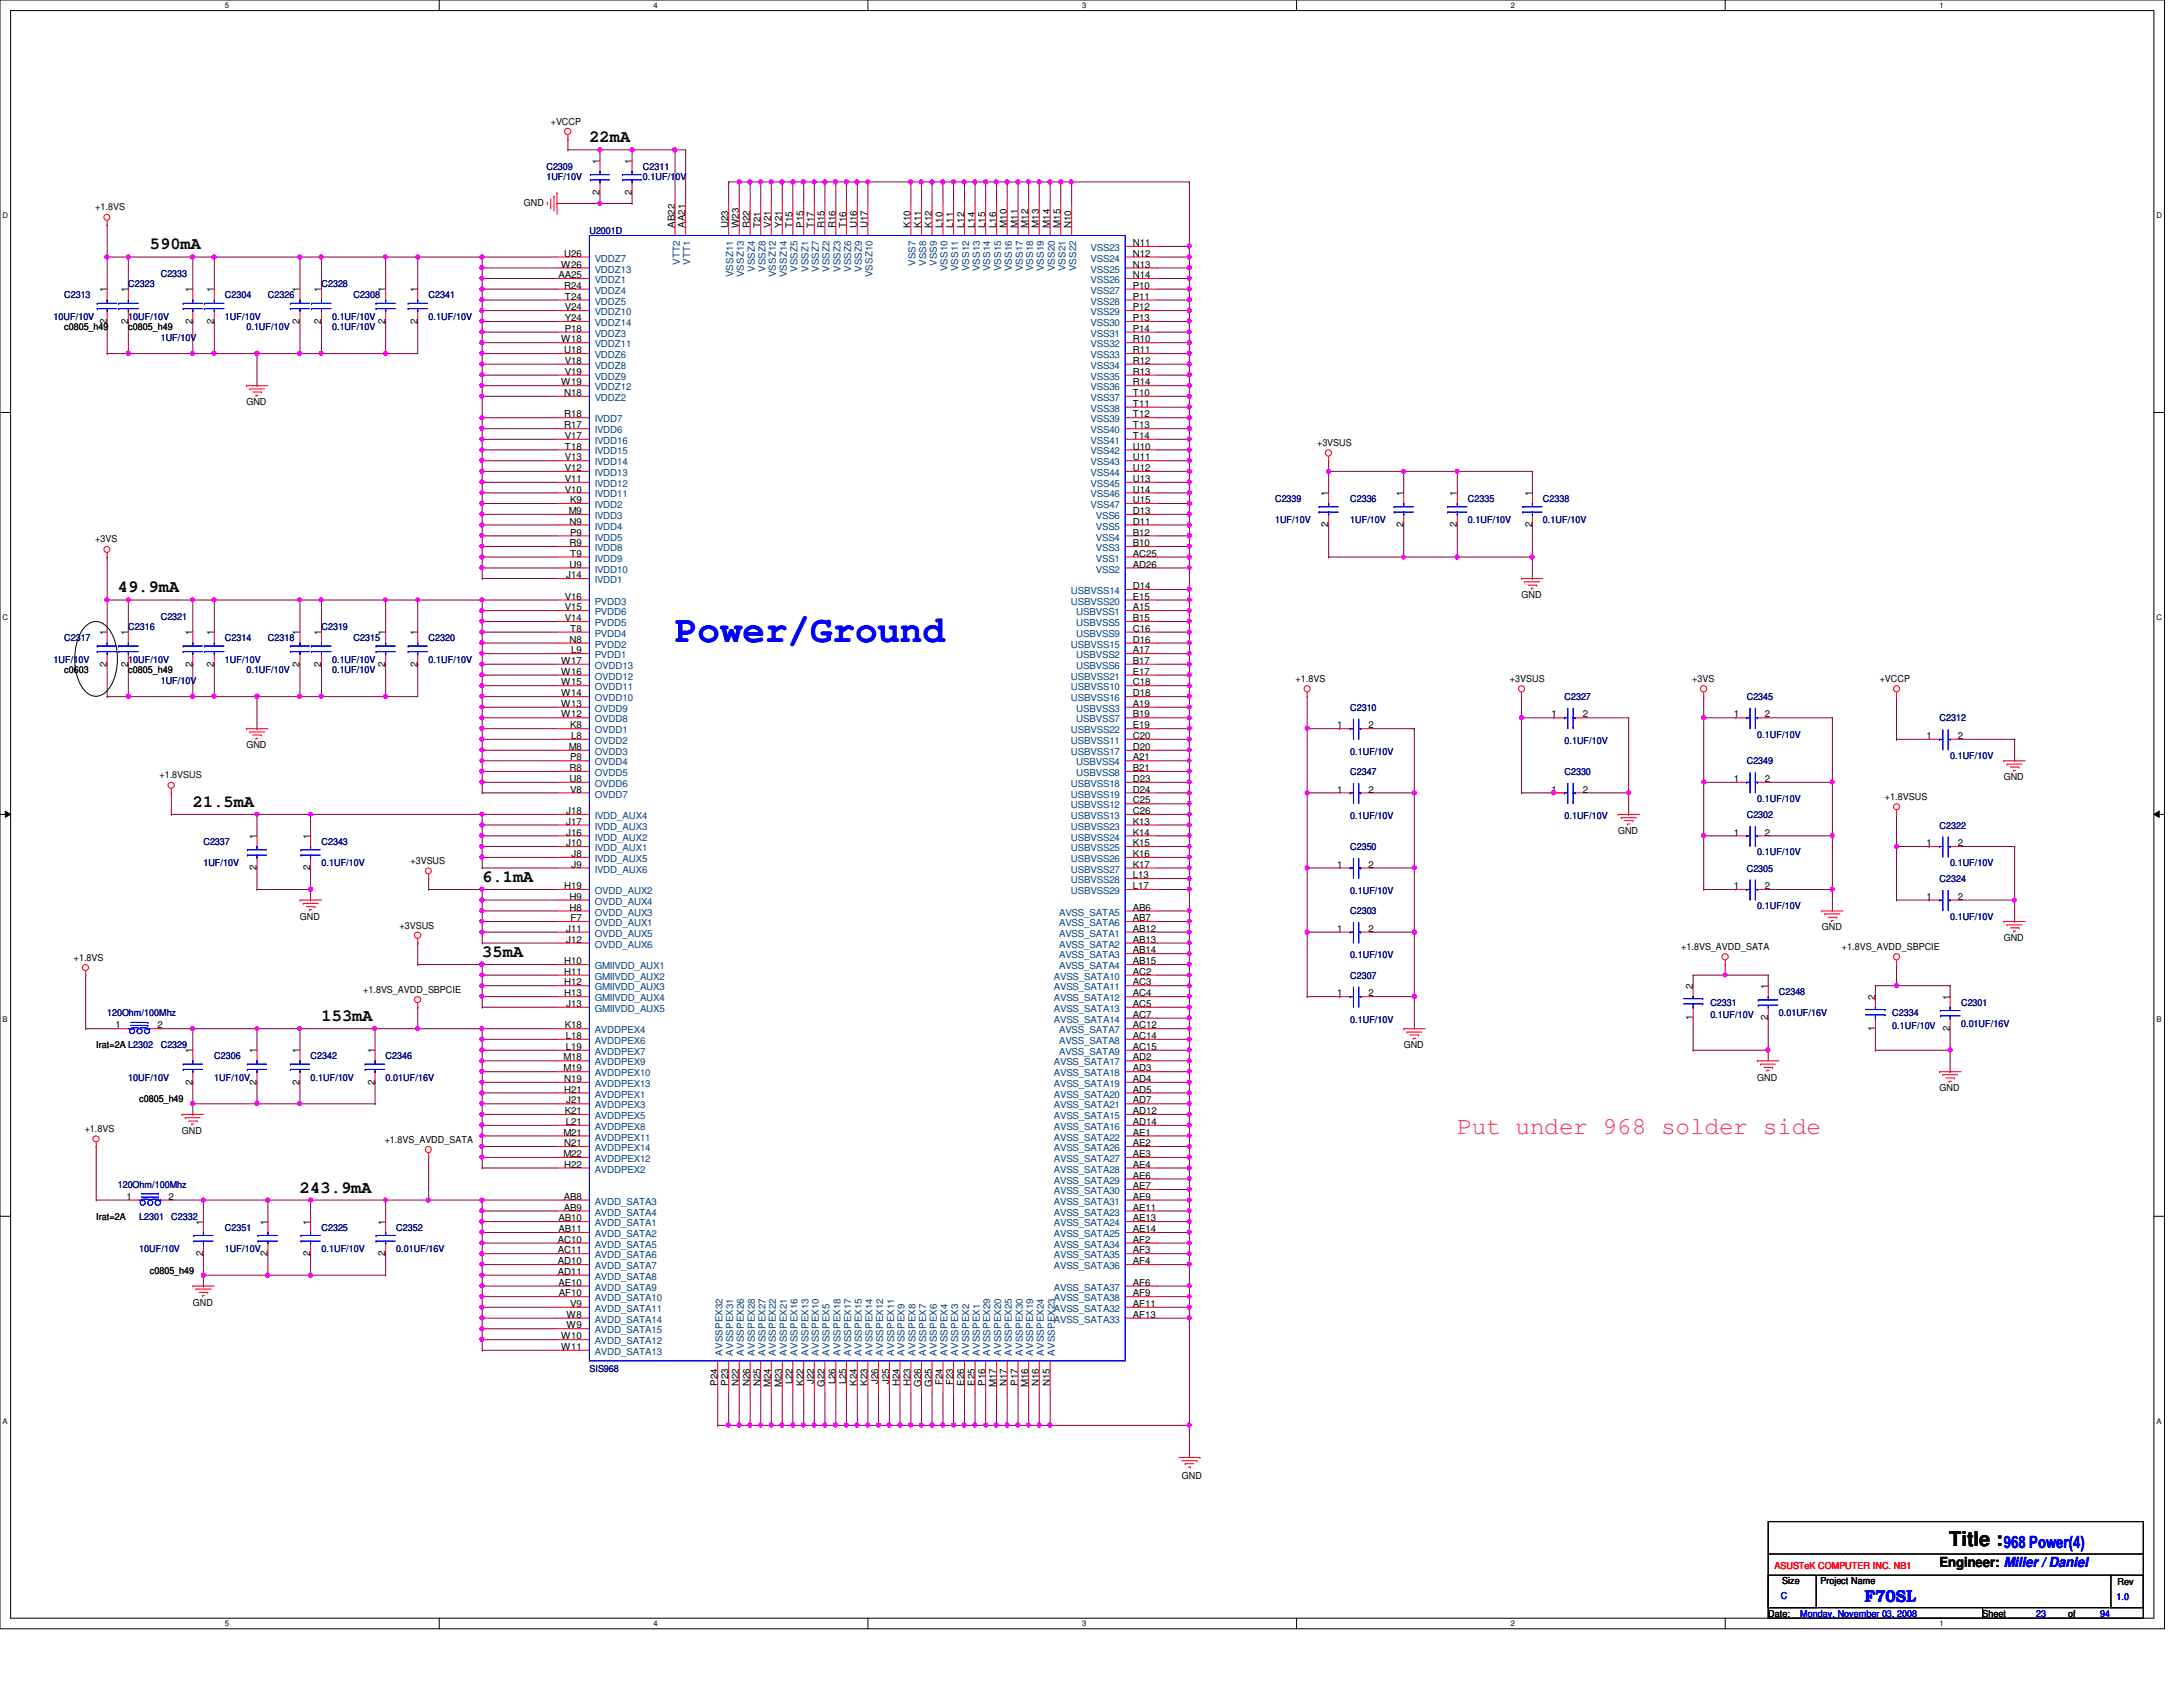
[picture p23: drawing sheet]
<svg xmlns="http://www.w3.org/2000/svg" width="279mm" height="216mm" viewBox="0 0 279 216" stroke-linecap="round" stroke-linejoin="round" font-family="sans-serif">
<defs><g id="words">
<text font-size="4.8" fill="#00f" x="86.4" y="82.2">Power/Ground</text>
<text font-size="3.1" fill="#ff0080" x="186.5" y="145.1">Put under 968 solder side</text>
<text font-size="2.6" x="249.5" y="197.9">Title :</text>
<g font-size="2.2">
<text x="75.4" y="18.2">22mA</text>
<text x="19.2" y="31.9">590mA</text>
<text x="15.1" y="75.8">49.9mA</text>
<text x="24.7" y="103.3">21.5mA</text>
<text x="61.7" y="112.9">6.1mA</text>
<text x="61.7" y="122.5">35mA</text>
<text x="41.1" y="130.7">153mA</text>
<text x="38.4" y="152.7">243.9mA</text>
</g>
<g font-size="2.2" fill="#00f">
<text x="256.5" y="198.2">968 Power(4)</text>
<text x="238.6" y="205">F70SL</text>
</g>
<text font-size="1.8" x="248.2" y="200.5">Engineer: Miller / Daniel</text>
<g font-size="1.2">
<text x="70.5" y="16">+VCCP</text>
<text x="76.8" y="21" transform="rotate(-90 76.8 21)">1</text>
<text x="80.9" y="21" transform="rotate(-90 80.9 21)">1</text>
<text x="12.2" y="26.9">+1.8VS</text>
<text x="67.1" y="26.4">GND</text>
<text x="76.8" y="24.9" transform="rotate(-90 76.8 24.9)">2</text>
<text x="80.9" y="24.9" transform="rotate(-90 80.9 24.9)">2</text>
<text x="86.4" y="29.2" transform="rotate(-90 86.4 29.2)">AB22</text>
<text x="87.7" y="29.2" transform="rotate(-90 87.7 29.2)">AA21</text>
<text x="93.2" y="29.2" transform="rotate(-90 93.2 29.2)">U23</text>
<text x="94.6" y="29.2" transform="rotate(-90 94.6 29.2)">W23</text>
<text x="96" y="29.2" transform="rotate(-90 96 29.2)">R22</text>
<text x="97.3" y="29.2" transform="rotate(-90 97.3 29.2)">T21</text>
<text x="98.7" y="29.2" transform="rotate(-90 98.7 29.2)">V21</text>
<text x="100.1" y="29.2" transform="rotate(-90 100.1 29.2)">Y21</text>
<text x="101.4" y="29.2" transform="rotate(-90 101.4 29.2)">T15</text>
<text x="102.8" y="29.2" transform="rotate(-90 102.8 29.2)">P15</text>
<text x="104.2" y="29.2" transform="rotate(-90 104.2 29.2)">T17</text>
<text x="105.5" y="29.2" transform="rotate(-90 105.5 29.2)">R15</text>
<text x="106.9" y="29.2" transform="rotate(-90 106.9 29.2)">R16</text>
<text x="108.3" y="29.2" transform="rotate(-90 108.3 29.2)">T16</text>
<text x="109.7" y="29.2" transform="rotate(-90 109.7 29.2)">U16</text>
<text x="111" y="29.2" transform="rotate(-90 111 29.2)">U17</text>
<text x="116.5" y="29.2" transform="rotate(-90 116.5 29.2)">K10</text>
<text x="117.9" y="29.2" transform="rotate(-90 117.9 29.2)">K11</text>
<text x="119.3" y="29.2" transform="rotate(-90 119.3 29.2)">K12</text>
<text x="120.6" y="29.2" transform="rotate(-90 120.6 29.2)">L10</text>
<text x="122" y="29.2" transform="rotate(-90 122 29.2)">L11</text>
<text x="123.4" y="29.2" transform="rotate(-90 123.4 29.2)">L12</text>
<text x="124.8" y="29.2" transform="rotate(-90 124.8 29.2)">L14</text>
<text x="126.1" y="29.2" transform="rotate(-90 126.1 29.2)">L15</text>
<text x="127.5" y="29.2" transform="rotate(-90 127.5 29.2)">L16</text>
<text x="128.9" y="29.2" transform="rotate(-90 128.9 29.2)">M10</text>
<text x="130.3" y="29.2" transform="rotate(-90 130.3 29.2)">M11</text>
<text x="131.6" y="29.2" transform="rotate(-90 131.6 29.2)">M12</text>
<text x="133" y="29.2" transform="rotate(-90 133 29.2)">M13</text>
<text x="134.4" y="29.2" transform="rotate(-90 134.4 29.2)">M14</text>
<text x="135.7" y="29.2" transform="rotate(-90 135.7 29.2)">M15</text>
<text x="137.1" y="29.2" transform="rotate(-90 137.1 29.2)">N10</text>
<text x="71.5" y="35.6">AA25</text>
<text x="71.8" y="34.2">W26</text>
<text x="72.2" y="32.9">U26</text>
<text x="145" y="31.5">N11</text>
<text x="145" y="32.9">N12</text>
<text x="145" y="34.2">N13</text>
<text x="145" y="35.6">N14</text>
<text x="13.7" y="41.4" transform="rotate(-90 13.7 41.4)">2</text>
<text x="13.7" y="37.4" transform="rotate(-90 13.7 37.4)">1</text>
<text x="16.4" y="41.4" transform="rotate(-90 16.4 41.4)">2</text>
<text x="16.4" y="37.4" transform="rotate(-90 16.4 37.4)">1</text>
<text x="24.6" y="41.4" transform="rotate(-90 24.6 41.4)">2</text>
<text x="24.6" y="37.4" transform="rotate(-90 24.6 37.4)">1</text>
<text x="27.4" y="41.4" transform="rotate(-90 27.4 41.4)">2</text>
<text x="27.4" y="37.4" transform="rotate(-90 27.4 37.4)">1</text>
<text x="38.4" y="41.4" transform="rotate(-90 38.4 41.4)">2</text>
<text x="38.4" y="37.4" transform="rotate(-90 38.4 37.4)">1</text>
<text x="41.1" y="41.4" transform="rotate(-90 41.1 41.4)">2</text>
<text x="41.1" y="37.4" transform="rotate(-90 41.1 37.4)">1</text>
<text x="49.3" y="41.4" transform="rotate(-90 49.3 41.4)">2</text>
<text x="49.3" y="37.4" transform="rotate(-90 49.3 37.4)">1</text>
<text x="53.4" y="41.4" transform="rotate(-90 53.4 41.4)">2</text>
<text x="53.4" y="37.4" transform="rotate(-90 53.4 37.4)">1</text>
<text x="72.2" y="37">R24</text>
<text x="72.3" y="39.7">V24</text>
<text x="72.3" y="41.1">Y24</text>
<text x="72.3" y="38.4">T24</text>
<text x="145" y="37">P10</text>
<text x="145" y="38.4">P11</text>
<text x="145" y="39.7">P12</text>
<text x="145" y="41.1">P13</text>
<text x="8.2" y="42.3">c0805_h49</text>
<text x="16.4" y="42.3">c0805_h49</text>
<text x="71.8" y="43.8">W18</text>
<text x="72.2" y="45.2">U18</text>
<text x="72.3" y="42.5">P18</text>
<text x="72.3" y="46.6">V18</text>
<text x="72.3" y="48">V19</text>
<text x="145" y="42.5">P14</text>
<text x="145" y="43.8">R10</text>
<text x="145" y="45.2">R11</text>
<text x="145" y="48">R13</text>
<text x="145" y="46.6">R12</text>
<text x="31.5" y="51.9">GND</text>
<text x="71.8" y="49.3">W19</text>
<text x="72.2" y="53.4">R18</text>
<text x="72.2" y="50.7">N18</text>
<text x="145" y="50.7">T10</text>
<text x="145" y="49.3">R14</text>
<text x="145" y="52.1">T11</text>
<text x="145" y="53.4">T12</text>
<text x="72.2" y="54.8">R17</text>
<text x="72.3" y="56.2">V17</text>
<text x="72.3" y="57.5">T18</text>
<text x="72.3" y="58.9">V13</text>
<text x="145" y="57.5">U10</text>
<text x="145" y="56.2">T14</text>
<text x="145" y="54.8">T13</text>
<text x="145" y="58.9">U11</text>
<text x="168.6" y="57.1">+3VSUS</text>
<text x="72.3" y="63">V10</text>
<text x="72.3" y="61.7">V11</text>
<text x="72.3" y="60.3">V12</text>
<text x="72.8" y="65.8">M9</text>
<text x="73" y="64.4">K9</text>
<text x="145" y="63">U14</text>
<text x="145" y="64.4">U15</text>
<text x="145" y="65.8">D13</text>
<text x="145" y="60.3">U12</text>
<text x="145" y="61.7">U13</text>
<text x="170" y="63.5" transform="rotate(-90 170 63.5)">1</text>
<text x="179.6" y="63.5" transform="rotate(-90 179.6 63.5)">1</text>
<text x="186.5" y="63.5" transform="rotate(-90 186.5 63.5)">1</text>
<text x="196.1" y="63.5" transform="rotate(-90 196.1 63.5)">1</text>
<text x="12.2" y="69.4">+3VS</text>
<text x="72.9" y="67.1">N9</text>
<text x="72.9" y="69.9">R9</text>
<text x="73" y="68.5">P9</text>
<text x="73" y="71.2">T9</text>
<text x="145" y="68.5">B12</text>
<text x="145" y="67.1">D11</text>
<text x="145" y="71.2">AC25</text>
<text x="145" y="69.9">B10</text>
<text x="170" y="67.5" transform="rotate(-90 170 67.5)">2</text>
<text x="179.6" y="67.5" transform="rotate(-90 179.6 67.5)">2</text>
<text x="186.5" y="67.5" transform="rotate(-90 186.5 67.5)">2</text>
<text x="196.1" y="67.5" transform="rotate(-90 196.1 67.5)">2</text>
<text x="72.3" y="76.8">V16</text>
<text x="72.5" y="74">J14</text>
<text x="72.9" y="72.6">U9</text>
<text x="145" y="75.4">D14</text>
<text x="145" y="76.8">E15</text>
<text x="145" y="72.6">AD26</text>
<text x="194.7" y="76.6">GND</text>
<text x="13.7" y="81.3" transform="rotate(-90 13.7 81.3)">1</text>
<text x="16.4" y="81.3" transform="rotate(-90 16.4 81.3)">1</text>
<text x="24.6" y="81.3" transform="rotate(-90 24.6 81.3)">1</text>
<text x="27.4" y="81.3" transform="rotate(-90 27.4 81.3)">1</text>
<text x="38.4" y="81.3" transform="rotate(-90 38.4 81.3)">1</text>
<text x="41.1" y="81.3" transform="rotate(-90 41.1 81.3)">1</text>
<text x="49.3" y="81.3" transform="rotate(-90 49.3 81.3)">1</text>
<text x="53.4" y="81.3" transform="rotate(-90 53.4 81.3)">1</text>
<text x="72.3" y="78.1">V15</text>
<text x="72.3" y="79.5">V14</text>
<text x="72.9" y="82.3">N8</text>
<text x="73" y="80.9">T8</text>
<text x="73.1" y="83.6">L9</text>
<text x="145" y="78.1">A15</text>
<text x="145" y="79.5">B15</text>
<text x="145" y="80.9">C16</text>
<text x="145" y="82.3">D16</text>
<text x="145" y="83.6">A17</text>
<text x="8.2" y="86.1">c0603</text>
<text x="13.7" y="85.3" transform="rotate(-90 13.7 85.3)">2</text>
<text x="16.4" y="85.3" transform="rotate(-90 16.4 85.3)">2</text>
<text x="16.4" y="86.1">c0805_h49</text>
<text x="24.6" y="85.3" transform="rotate(-90 24.6 85.3)">2</text>
<text x="27.4" y="85.3" transform="rotate(-90 27.4 85.3)">2</text>
<text x="38.4" y="85.3" transform="rotate(-90 38.4 85.3)">2</text>
<text x="41.1" y="85.3" transform="rotate(-90 41.1 85.3)">2</text>
<text x="49.3" y="85.3" transform="rotate(-90 49.3 85.3)">2</text>
<text x="53.4" y="85.3" transform="rotate(-90 53.4 85.3)">2</text>
<text x="71.8" y="85">W17</text>
<text x="71.8" y="86.4">W16</text>
<text x="71.8" y="87.7">W15</text>
<text x="71.8" y="89.1">W14</text>
<text x="145" y="85">B17</text>
<text x="145" y="86.4">E17</text>
<text x="145" y="87.7">C18</text>
<text x="145" y="89.1">D18</text>
<text x="165.8" y="87.2">+1.8VS</text>
<text x="193.3" y="87.2">+3VSUS</text>
<text x="216.6" y="87.2">+3VS</text>
<text x="240.6" y="87.2">+VCCP</text>
<text x="31.5" y="95.8">GND</text>
<text x="71.8" y="90.5">W13</text>
<text x="71.8" y="91.8">W12</text>
<text x="72.8" y="96">M8</text>
<text x="73" y="93.2">K8</text>
<text x="73.1" y="94.6">L8</text>
<text x="145" y="90.5">A19</text>
<text x="145" y="91.8">B19</text>
<text x="145" y="93.2">E19</text>
<text x="145" y="94.6">C20</text>
<text x="145" y="96">D20</text>
<text x="171.2" y="93.2">1</text>
<text x="175.1" y="93.2">2</text>
<text x="198.6" y="91.8">1</text>
<text x="202.6" y="91.8">2</text>
<text x="221.9" y="91.8">1</text>
<text x="225.9" y="91.8">2</text>
<text x="246.6" y="94.6">1</text>
<text x="250.6" y="94.6">2</text>
<text x="20.4" y="99.6">+1.8VSUS</text>
<text x="72.9" y="98.7">R8</text>
<text x="72.9" y="100.1">U8</text>
<text x="73" y="97.3">P8</text>
<text x="73" y="101.4">V8</text>
<text x="145" y="97.3">A21</text>
<text x="145" y="98.7">B21</text>
<text x="145" y="100.1">D23</text>
<text x="145" y="101.4">D24</text>
<text x="171.2" y="101.4">1</text>
<text x="175.1" y="101.4">2</text>
<text x="198.6" y="101.4">1</text>
<text x="202.6" y="101.4">2</text>
<text x="221.9" y="100.1">1</text>
<text x="225.9" y="100.1">2</text>
<text x="256.5" y="99.9">GND</text>
<text x="32.9" y="107.4" transform="rotate(-90 32.9 107.4)">1</text>
<text x="39.7" y="107.4" transform="rotate(-90 39.7 107.4)">1</text>
<text x="72.5" y="104.2">J18</text>
<text x="72.5" y="105.5">J17</text>
<text x="72.5" y="106.9">J16</text>
<text x="145" y="102.8">C25</text>
<text x="145" y="104.2">C26</text>
<text x="145" y="105.5">K13</text>
<text x="145" y="106.9">K14</text>
<text x="207.1" y="106.7">GND</text>
<text x="221.9" y="106.9">1</text>
<text x="225.9" y="106.9">2</text>
<text x="241.3" y="102.4">+1.8VSUS</text>
<text x="32.9" y="111.4" transform="rotate(-90 32.9 111.4)">2</text>
<text x="39.7" y="111.4" transform="rotate(-90 39.7 111.4)">2</text>
<text x="52.5" y="110.6">+3VSUS</text>
<text x="72.2" y="113.8">H19</text>
<text x="72.5" y="108.3">J10</text>
<text x="73.2" y="111">J9</text>
<text x="73.2" y="109.7">J8</text>
<text x="145" y="108.3">K15</text>
<text x="145" y="112.4">L13</text>
<text x="145" y="113.8">L17</text>
<text x="145" y="109.7">K16</text>
<text x="145" y="111">K17</text>
<text x="171.2" y="111">1</text>
<text x="175.1" y="111">2</text>
<text x="221.9" y="113.8">1</text>
<text x="225.9" y="113.8">2</text>
<text x="246.6" y="108.3">1</text>
<text x="250.6" y="108.3">2</text>
<text x="38.4" y="117.7">GND</text>
<text x="51.1" y="118.8">+3VSUS</text>
<text x="72.5" y="119.3">J11</text>
<text x="72.9" y="115.1">H9</text>
<text x="72.9" y="116.5">H8</text>
<text x="73" y="117.9">F7</text>
<text x="145" y="116.5">AB6</text>
<text x="145" y="117.9">AB7</text>
<text x="145" y="119.3">AB12</text>
<text x="171.2" y="119.3">1</text>
<text x="175.1" y="119.3">2</text>
<text x="233.2" y="119.1">GND</text>
<text x="246.6" y="115.1">1</text>
<text x="250.6" y="115.1">2</text>
<text x="9.4" y="122.9">+1.8VS</text>
<text x="72.2" y="123.4">H10</text>
<text x="72.2" y="124.8">H11</text>
<text x="72.5" y="120.6">J12</text>
<text x="145" y="124.8">AC2</text>
<text x="145" y="120.6">AB13</text>
<text x="145" y="122">AB14</text>
<text x="145" y="123.4">AB15</text>
<text x="215.2" y="121.5">+1.8VS_AVDD_SATA</text>
<text x="235.8" y="121.5">+1.8VS_AVDD_SBPCIE</text>
<text x="256.5" y="120.4">GND</text>
<text x="14.8" y="131.6">1</text>
<text x="20.2" y="131.6">2</text>
<text x="46.5" y="127">+1.8VS_AVDD_SBPCIE</text>
<text x="72.2" y="126.1">H12</text>
<text x="72.2" y="127.5">H13</text>
<text x="72.3" y="131.6">K18</text>
<text x="72.5" y="128.9">J13</text>
<text x="145" y="131.6">AC12</text>
<text x="145" y="126.1">AC3</text>
<text x="145" y="127.5">AC4</text>
<text x="145" y="128.9">AC5</text>
<text x="145" y="130.3">AC7</text>
<text x="171.2" y="127.5">1</text>
<text x="175.1" y="127.5">2</text>
<text x="216.7" y="130.6" transform="rotate(-90 216.7 130.6)">1</text>
<text x="216.7" y="126.6" transform="rotate(-90 216.7 126.6)">2</text>
<text x="226.3" y="130.6" transform="rotate(-90 226.3 130.6)">2</text>
<text x="226.3" y="126.6" transform="rotate(-90 226.3 126.6)">1</text>
<text x="240" y="132" transform="rotate(-90 240 132)">1</text>
<text x="240" y="127.9" transform="rotate(-90 240 127.9)">2</text>
<text x="249.6" y="132" transform="rotate(-90 249.6 132)">2</text>
<text x="249.6" y="127.9" transform="rotate(-90 249.6 127.9)">1</text>
<text x="12.3" y="134.2">Irat=2A L2302</text>
<text x="24.6" y="134.8" transform="rotate(-90 24.6 134.8)">1</text>
<text x="32.9" y="134.8" transform="rotate(-90 32.9 134.8)">1</text>
<text x="38.4" y="134.8" transform="rotate(-90 38.4 134.8)">1</text>
<text x="48" y="134.8" transform="rotate(-90 48 134.8)">1</text>
<text x="72.1" y="135.7">M18</text>
<text x="72.1" y="137.1">M19</text>
<text x="72.4" y="133">L18</text>
<text x="72.4" y="134.4">L19</text>
<text x="145" y="137.1">AD3</text>
<text x="145" y="135.7">AD2</text>
<text x="145" y="133">AC14</text>
<text x="145" y="134.4">AC15</text>
<text x="179.7" y="134.2">GND</text>
<text x="17.8" y="141">c0805_h49</text>
<text x="24.6" y="138.8" transform="rotate(-90 24.6 138.8)">2</text>
<text x="32.9" y="138.8" transform="rotate(-90 32.9 138.8)">2</text>
<text x="38.4" y="138.8" transform="rotate(-90 38.4 138.8)">2</text>
<text x="48" y="138.8" transform="rotate(-90 48 138.8)">2</text>
<text x="72.2" y="138.5">N19</text>
<text x="72.2" y="139.8">H21</text>
<text x="72.3" y="142.6">K21</text>
<text x="72.4" y="144">L21</text>
<text x="72.5" y="141.2">J21</text>
<text x="145" y="142.6">AD12</text>
<text x="145" y="144">AD14</text>
<text x="145" y="141.2">AD7</text>
<text x="145" y="138.5">AD4</text>
<text x="145" y="139.8">AD5</text>
<text x="224.9" y="138.3">GND</text>
<text x="248.2" y="139.7">GND</text>
<text x="10.8" y="144.9">+1.8VS</text>
<text x="23.3" y="145.2">GND</text>
<text x="49.2" y="146.3">+1.8VS_AVDD_SATA</text>
<text x="72.1" y="145.3">M21</text>
<text x="72.1" y="148.1">M22</text>
<text x="72.2" y="146.7">N21</text>
<text x="72.2" y="149.4">H22</text>
<text x="145" y="148.1">AE3</text>
<text x="145" y="149.4">AE4</text>
<text x="145" y="145.3">AE1</text>
<text x="145" y="146.7">AE2</text>
<text x="16.2" y="153.5">1</text>
<text x="21.5" y="153.5">2</text>
<text x="72.2" y="153.5">AB8</text>
<text x="72.2" y="154.9">AB9</text>
<text x="145" y="154.9">AE11</text>
<text x="145" y="153.5">AE9</text>
<text x="145" y="152.2">AE7</text>
<text x="145" y="150.8">AE6</text>
<text x="12.3" y="156.1">Irat=2A</text>
<text x="26" y="160.7" transform="rotate(-90 26 160.7)">2</text>
<text x="26" y="156.8" transform="rotate(-90 26 156.8)">1</text>
<text x="34.2" y="160.7" transform="rotate(-90 34.2 160.7)">2</text>
<text x="34.2" y="156.8" transform="rotate(-90 34.2 156.8)">1</text>
<text x="39.7" y="160.7" transform="rotate(-90 39.7 160.7)">2</text>
<text x="39.7" y="156.8" transform="rotate(-90 39.7 156.8)">1</text>
<text x="49.3" y="160.7" transform="rotate(-90 49.3 160.7)">2</text>
<text x="49.3" y="156.8" transform="rotate(-90 49.3 156.8)">1</text>
<text x="71.4" y="159">AC10</text>
<text x="71.4" y="160.4">AC11</text>
<text x="71.4" y="161.8">AD10</text>
<text x="71.5" y="156.3">AB10</text>
<text x="71.5" y="157.7">AB11</text>
<text x="145" y="160.4">AF3</text>
<text x="145" y="161.8">AF4</text>
<text x="145" y="159">AF2</text>
<text x="145" y="156.3">AE13</text>
<text x="145" y="157.7">AE14</text>
<text x="19.2" y="163">c0805_h49</text>
<text x="24.7" y="167.1">GND</text>
<text x="71.4" y="163.2">AD11</text>
<text x="71.5" y="164.5">AE10</text>
<text x="71.5" y="165.9">AF10</text>
<text x="73" y="167.3">V9</text>
<text x="145" y="165.9">AF9</text>
<text x="145" y="167.3">AF11</text>
<text x="145" y="164.5">AF6</text>
<text x="71.8" y="171.4">W10</text>
<text x="71.8" y="172.8">W11</text>
<text x="72.5" y="168.7">W8</text>
<text x="72.5" y="170">W9</text>
<text x="145" y="168.7">AF13</text>
<text x="91.8" y="177.3" transform="rotate(-90 91.8 177.3)">P24</text>
<text x="93.2" y="177.3" transform="rotate(-90 93.2 177.3)">P23</text>
<text x="94.6" y="177.4" transform="rotate(-90 94.6 177.4)">N22</text>
<text x="96" y="177.4" transform="rotate(-90 96 177.4)">N26</text>
<text x="97.3" y="177.4" transform="rotate(-90 97.3 177.4)">N25</text>
<text x="98.7" y="177.5" transform="rotate(-90 98.7 177.5)">M24</text>
<text x="100.1" y="177.5" transform="rotate(-90 100.1 177.5)">M23</text>
<text x="101.4" y="177.2" transform="rotate(-90 101.4 177.2)">L22</text>
<text x="102.8" y="177.3" transform="rotate(-90 102.8 177.3)">K22</text>
<text x="104.2" y="177.1" transform="rotate(-90 104.2 177.1)">J22</text>
<text x="105.5" y="177.5" transform="rotate(-90 105.5 177.5)">G22</text>
<text x="106.9" y="177.2" transform="rotate(-90 106.9 177.2)">L26</text>
<text x="108.3" y="177.2" transform="rotate(-90 108.3 177.2)">L25</text>
<text x="109.7" y="177.3" transform="rotate(-90 109.7 177.3)">K24</text>
<text x="111" y="177.3" transform="rotate(-90 111 177.3)">K23</text>
<text x="112.4" y="177.1" transform="rotate(-90 112.4 177.1)">J26</text>
<text x="113.8" y="177.1" transform="rotate(-90 113.8 177.1)">J25</text>
<text x="115.1" y="177.4" transform="rotate(-90 115.1 177.4)">H24</text>
<text x="116.5" y="177.4" transform="rotate(-90 116.5 177.4)">H23</text>
<text x="117.9" y="177.5" transform="rotate(-90 117.9 177.5)">G26</text>
<text x="119.3" y="177.5" transform="rotate(-90 119.3 177.5)">G25</text>
<text x="120.6" y="177.2" transform="rotate(-90 120.6 177.2)">F24</text>
<text x="122" y="177.2" transform="rotate(-90 122 177.2)">F23</text>
<text x="123.4" y="177.3" transform="rotate(-90 123.4 177.3)">E26</text>
<text x="124.8" y="177.3" transform="rotate(-90 124.8 177.3)">E25</text>
<text x="126.1" y="177.3" transform="rotate(-90 126.1 177.3)">P16</text>
<text x="127.5" y="177.5" transform="rotate(-90 127.5 177.5)">M17</text>
<text x="128.9" y="177.4" transform="rotate(-90 128.9 177.4)">N17</text>
<text x="130.3" y="177.3" transform="rotate(-90 130.3 177.3)">P17</text>
<text x="131.6" y="177.5" transform="rotate(-90 131.6 177.5)">M16</text>
<text x="133" y="177.4" transform="rotate(-90 133 177.4)">N16</text>
<text x="134.4" y="177.4" transform="rotate(-90 134.4 177.4)">N15</text>
<text x="151.3" y="189.3">GND</text>
<text x="228.1" y="202.7">Size</text>
<text x="233" y="202.7">Project Name</text>
<text x="271" y="202.9">Rev</text>
<text x="226.3" y="206.9">Date:</text>
<text x="253.7" y="206.9">Sheet</text>
<text x="264.7" y="206.9">of</text>
</g>
<g font-size="1.2" fill="#000080">
<text x="69.9" y="21.7">C2309</text>
<text x="69.9" y="23.1">1UF/10V</text>
<text x="82.3" y="21.7">C2311</text>
<text x="82.3" y="23.1">0.1UF/10V</text>
<text x="75.4" y="29.9">U2001D</text>
<text x="20.6" y="35.4">C2333</text>
<text x="6.9" y="40.9">10UF/10V</text>
<text x="8.2" y="38.1">C2313</text>
<text x="16.4" y="36.8">C2323</text>
<text x="16.4" y="40.9">10UF/10V</text>
<text x="28.8" y="38.1">C2304</text>
<text x="28.8" y="40.9">1UF/10V</text>
<text x="34.3" y="38.1">C2326</text>
<text x="41.1" y="36.8">C2328</text>
<text x="42.5" y="40.9">0.1UF/10V</text>
<text x="45.3" y="38.1">C2308</text>
<text x="54.9" y="38.1">C2341</text>
<text x="54.9" y="40.9">0.1UF/10V</text>
<text x="20.6" y="43.6">1UF/10V</text>
<text x="31.5" y="42.3">0.1UF/10V</text>
<text x="42.5" y="42.3">0.1UF/10V</text>
<text x="163.2" y="64.2">C2339</text>
<text x="172.8" y="64.2">C2336</text>
<text x="187.9" y="64.2">C2335</text>
<text x="197.5" y="64.2">C2338</text>
<text x="163.2" y="67">1UF/10V</text>
<text x="172.8" y="67">1UF/10V</text>
<text x="187.9" y="67">0.1UF/10V</text>
<text x="197.5" y="67">0.1UF/10V</text>
<text x="8.2" y="82">C2317</text>
<text x="16.4" y="80.7">C2316</text>
<text x="20.6" y="79.3">C2321</text>
<text x="28.8" y="82">C2314</text>
<text x="34.3" y="82">C2318</text>
<text x="41.1" y="80.7">C2319</text>
<text x="45.3" y="82">C2315</text>
<text x="54.9" y="82">C2320</text>
<text x="6.9" y="84.8">1UF/10V</text>
<text x="16.4" y="84.8">10UF/10V</text>
<text x="20.6" y="87.5">1UF/10V</text>
<text x="28.8" y="84.8">1UF/10V</text>
<text x="31.5" y="86.1">0.1UF/10V</text>
<text x="42.5" y="86.1">0.1UF/10V</text>
<text x="42.5" y="84.8">0.1UF/10V</text>
<text x="54.9" y="84.8">0.1UF/10V</text>
<text x="200.2" y="89.6">C2327</text>
<text x="223.6" y="89.6">C2345</text>
<text x="172.8" y="91">C2310</text>
<text x="200.2" y="95.2">0.1UF/10V</text>
<text x="224.9" y="94.4">0.1UF/10V</text>
<text x="248.2" y="92.3">C2312</text>
<text x="172.8" y="96.6">0.1UF/10V</text>
<text x="172.8" y="99.2">C2347</text>
<text x="200.2" y="99.2">C2330</text>
<text x="223.6" y="97.8">C2349</text>
<text x="249.6" y="97.2">0.1UF/10V</text>
<text x="172.8" y="104.8">0.1UF/10V</text>
<text x="200.2" y="104.8">0.1UF/10V</text>
<text x="223.6" y="104.7">C2302</text>
<text x="224.9" y="102.6">0.1UF/10V</text>
<text x="248.2" y="106">C2322</text>
<text x="26" y="108.1">C2337</text>
<text x="26" y="110.9">1UF/10V</text>
<text x="41.1" y="108.1">C2343</text>
<text x="41.1" y="110.9">0.1UF/10V</text>
<text x="172.8" y="108.8">C2350</text>
<text x="223.6" y="111.5">C2305</text>
<text x="224.9" y="109.5">0.1UF/10V</text>
<text x="248.2" y="112.9">C2324</text>
<text x="249.6" y="110.9">0.1UF/10V</text>
<text x="172.8" y="117">C2303</text>
<text x="172.8" y="114.4">0.1UF/10V</text>
<text x="224.9" y="116.3">0.1UF/10V</text>
<text x="249.6" y="117.7">0.1UF/10V</text>
<text x="172.8" y="125.3">C2307</text>
<text x="172.8" y="122.6">0.1UF/10V</text>
<text x="13.7" y="130">120Ohm/100Mhz</text>
<text x="172.8" y="130.9">0.1UF/10V</text>
<text x="218.9" y="128.7">C2331</text>
<text x="218.9" y="130.3">0.1UF/10V</text>
<text x="227.7" y="127.3">C2348</text>
<text x="227.7" y="130">0.01UF/16V</text>
<text x="242.2" y="130">C2334</text>
<text x="242.2" y="131.7">0.1UF/10V</text>
<text x="251" y="128.7">C2301</text>
<text x="251" y="131.4">0.01UF/16V</text>
<text x="20.6" y="134.2">C2329</text>
<text x="27.4" y="135.6">C2306</text>
<text x="39.8" y="135.6">C2342</text>
<text x="49.4" y="135.6">C2346</text>
<text x="16.4" y="138.3">10UF/10V</text>
<text x="27.4" y="138.3">1UF/10V</text>
<text x="39.8" y="138.3">0.1UF/10V</text>
<text x="49.4" y="138.3">0.01UF/16V</text>
<text x="15.1" y="152">120Ohm/100Mhz</text>
<text x="17.8" y="160.2">10UF/10V</text>
<text x="17.8" y="156.1">L2301</text>
<text x="21.9" y="156.1">C2332</text>
<text x="28.8" y="157.5">C2351</text>
<text x="28.8" y="160.2">1UF/10V</text>
<text x="41.1" y="157.5">C2325</text>
<text x="41.1" y="160.2">0.1UF/10V</text>
<text x="50.7" y="157.5">C2352</text>
<text x="50.7" y="160.2">0.01UF/16V</text>
<text x="75.4" y="175.6">SIS968</text>
</g>
<g font-size="1.2" fill="#004080">
<text x="76.1" y="33.5">VDDZ7</text>
<text x="76.1" y="34.9">VDDZ13</text>
<text x="87" y="33.9" transform="rotate(-90 87 33.9)">VTT2</text>
<text x="88.3" y="33.9" transform="rotate(-90 88.3 33.9)">VTT1</text>
<text x="93.9" y="35.5" transform="rotate(-90 93.9 35.5)">VSSZ11</text>
<text x="95.2" y="35.5" transform="rotate(-90 95.2 35.5)">VSSZ13</text>
<text x="96.6" y="34.8" transform="rotate(-90 96.6 34.8)">VSSZ4</text>
<text x="98" y="34.8" transform="rotate(-90 98 34.8)">VSSZ8</text>
<text x="99.3" y="35.5" transform="rotate(-90 99.3 35.5)">VSSZ12</text>
<text x="100.7" y="35.5" transform="rotate(-90 100.7 35.5)">VSSZ14</text>
<text x="102.1" y="34.8" transform="rotate(-90 102.1 34.8)">VSSZ5</text>
<text x="103.5" y="34.8" transform="rotate(-90 103.5 34.8)">VSSZ1</text>
<text x="104.8" y="34.8" transform="rotate(-90 104.8 34.8)">VSSZ7</text>
<text x="106.2" y="34.8" transform="rotate(-90 106.2 34.8)">VSSZ2</text>
<text x="107.6" y="34.8" transform="rotate(-90 107.6 34.8)">VSSZ3</text>
<text x="108.9" y="34.8" transform="rotate(-90 108.9 34.8)">VSSZ6</text>
<text x="110.3" y="34.8" transform="rotate(-90 110.3 34.8)">VSSZ9</text>
<text x="111.7" y="35.5" transform="rotate(-90 111.7 35.5)">VSSZ10</text>
<text x="117.2" y="34" transform="rotate(-90 117.2 34)">VSS7</text>
<text x="118.5" y="34" transform="rotate(-90 118.5 34)">VSS8</text>
<text x="119.9" y="34" transform="rotate(-90 119.9 34)">VSS9</text>
<text x="121.3" y="34.7" transform="rotate(-90 121.3 34.7)">VSS10</text>
<text x="122.6" y="34.7" transform="rotate(-90 122.6 34.7)">VSS11</text>
<text x="124" y="34.7" transform="rotate(-90 124 34.7)">VSS12</text>
<text x="125.4" y="34.7" transform="rotate(-90 125.4 34.7)">VSS13</text>
<text x="126.7" y="34.7" transform="rotate(-90 126.7 34.7)">VSS14</text>
<text x="128.1" y="34.7" transform="rotate(-90 128.1 34.7)">VSS15</text>
<text x="129.5" y="34.7" transform="rotate(-90 129.5 34.7)">VSS16</text>
<text x="130.9" y="34.7" transform="rotate(-90 130.9 34.7)">VSS17</text>
<text x="132.2" y="34.7" transform="rotate(-90 132.2 34.7)">VSS18</text>
<text x="133.6" y="34.7" transform="rotate(-90 133.6 34.7)">VSS19</text>
<text x="135" y="34.7" transform="rotate(-90 135 34.7)">VSS20</text>
<text x="136.4" y="34.7" transform="rotate(-90 136.4 34.7)">VSS21</text>
<text x="137.8" y="34.7" transform="rotate(-90 137.8 34.7)">VSS22</text>
<text x="139.6" y="32.1">VSS23</text>
<text x="139.6" y="33.5">VSS24</text>
<text x="139.6" y="34.9">VSS25</text>
<text x="76.1" y="36.2">VDDZ1</text>
<text x="76.1" y="37.6">VDDZ4</text>
<text x="76.1" y="40.3">VDDZ10</text>
<text x="76.1" y="41.7">VDDZ14</text>
<text x="76.1" y="39">VDDZ5</text>
<text x="139.6" y="36.2">VSS26</text>
<text x="139.6" y="37.6">VSS27</text>
<text x="139.6" y="39">VSS28</text>
<text x="139.6" y="40.3">VSS29</text>
<text x="139.6" y="41.7">VSS30</text>
<text x="76.1" y="43.1">VDDZ3</text>
<text x="76.1" y="44.4">VDDZ11</text>
<text x="76.1" y="45.8">VDDZ6</text>
<text x="76.1" y="47.2">VDDZ8</text>
<text x="139.6" y="43.1">VSS31</text>
<text x="139.6" y="44.4">VSS32</text>
<text x="139.6" y="45.8">VSS33</text>
<text x="139.6" y="47.2">VSS34</text>
<text x="76.1" y="51.3">VDDZ2</text>
<text x="76.1" y="48.6">VDDZ9</text>
<text x="76.1" y="50">VDDZ12</text>
<text x="139.6" y="51.3">VSS37</text>
<text x="139.6" y="48.6">VSS35</text>
<text x="139.6" y="50">VSS36</text>
<text x="139.6" y="52.7">VSS38</text>
<text x="76.1" y="54.1">IVDD7</text>
<text x="76.1" y="56.8">IVDD16</text>
<text x="76.1" y="58.2">IVDD15</text>
<text x="76.1" y="55.5">IVDD6</text>
<text x="76.1" y="59.6">IVDD14</text>
<text x="139.6" y="58.2">VSS42</text>
<text x="139.6" y="56.8">VSS41</text>
<text x="139.6" y="54.1">VSS39</text>
<text x="139.6" y="55.5">VSS40</text>
<text x="139.6" y="59.6">VSS43</text>
<text x="76.1" y="65">IVDD2</text>
<text x="76.1" y="63.7">IVDD11</text>
<text x="76.1" y="62.3">IVDD12</text>
<text x="76.1" y="60.9">IVDD13</text>
<text x="139.6" y="63.7">VSS46</text>
<text x="139.6" y="65">VSS47</text>
<text x="139.6" y="60.9">VSS44</text>
<text x="139.6" y="62.3">VSS45</text>
<text x="76.1" y="67.8">IVDD4</text>
<text x="76.1" y="69.2">IVDD5</text>
<text x="76.1" y="66.4">IVDD3</text>
<text x="76.1" y="70.5">IVDD8</text>
<text x="76.1" y="71.9">IVDD9</text>
<text x="140.3" y="69.2">VSS4</text>
<text x="140.3" y="67.8">VSS5</text>
<text x="140.3" y="71.9">VSS1</text>
<text x="140.3" y="70.5">VSS3</text>
<text x="140.3" y="66.4">VSS6</text>
<text x="76.1" y="77.4">PVDD3</text>
<text x="76.1" y="73.3">IVDD10</text>
<text x="76.1" y="74.6">IVDD1</text>
<text x="137.1" y="76">USBVSS14</text>
<text x="137.1" y="77.4">USBVSS20</text>
<text x="140.3" y="73.3">VSS2</text>
<text x="76.1" y="78.7">PVDD6</text>
<text x="76.1" y="80.1">PVDD5</text>
<text x="76.1" y="81.5">PVDD4</text>
<text x="76.1" y="82.9">PVDD2</text>
<text x="137.1" y="82.9">USBVSS15</text>
<text x="137.8" y="78.7">USBVSS1</text>
<text x="137.8" y="80.1">USBVSS5</text>
<text x="137.8" y="81.5">USBVSS9</text>
<text x="76.1" y="84.2">PVDD1</text>
<text x="76.1" y="85.6">OVDD13</text>
<text x="76.1" y="87">OVDD12</text>
<text x="76.1" y="88.3">OVDD11</text>
<text x="76.1" y="89.7">OVDD10</text>
<text x="137.1" y="87">USBVSS21</text>
<text x="137.1" y="88.3">USBVSS10</text>
<text x="137.1" y="89.7">USBVSS16</text>
<text x="137.8" y="84.2">USBVSS2</text>
<text x="137.8" y="85.6">USBVSS6</text>
<text x="76.1" y="91.1">OVDD9</text>
<text x="76.1" y="92.5">OVDD8</text>
<text x="76.1" y="93.9">OVDD1</text>
<text x="76.1" y="95.2">OVDD2</text>
<text x="137.1" y="93.9">USBVSS22</text>
<text x="137.1" y="95.2">USBVSS11</text>
<text x="137.8" y="91.1">USBVSS3</text>
<text x="137.8" y="92.5">USBVSS7</text>
<text x="76.1" y="96.6">OVDD3</text>
<text x="76.1" y="98">OVDD4</text>
<text x="76.1" y="99.3">OVDD5</text>
<text x="76.1" y="100.7">OVDD6</text>
<text x="137.1" y="96.6">USBVSS17</text>
<text x="137.1" y="100.7">USBVSS18</text>
<text x="137.8" y="98">USBVSS4</text>
<text x="137.8" y="99.3">USBVSS8</text>
<text x="76.1" y="104.8">IVDD_AUX4</text>
<text x="76.1" y="106.2">IVDD_AUX3</text>
<text x="76.1" y="102.1">OVDD7</text>
<text x="76.1" y="107.6">IVDD_AUX2</text>
<text x="137.1" y="102.1">USBVSS19</text>
<text x="137.1" y="103.5">USBVSS12</text>
<text x="137.1" y="104.8">USBVSS13</text>
<text x="137.1" y="106.2">USBVSS23</text>
<text x="137.1" y="107.6">USBVSS24</text>
<text x="76.1" y="111.7">IVDD_AUX6</text>
<text x="76.1" y="108.9">IVDD_AUX1</text>
<text x="76.1" y="110.3">IVDD_AUX5</text>
<text x="137.1" y="108.9">USBVSS25</text>
<text x="137.1" y="113">USBVSS28</text>
<text x="137.1" y="110.3">USBVSS26</text>
<text x="137.1" y="111.7">USBVSS27</text>
<text x="76.1" y="114.4">OVDD_AUX2</text>
<text x="76.1" y="115.8">OVDD_AUX4</text>
<text x="76.1" y="117.2">OVDD_AUX3</text>
<text x="76.1" y="119.9">OVDD_AUX5</text>
<text x="76.1" y="118.5">OVDD_AUX1</text>
<text x="135.6" y="117.2">AVSS_SATA5</text>
<text x="135.6" y="118.5">AVSS_SATA6</text>
<text x="135.6" y="119.9">AVSS_SATA1</text>
<text x="137.1" y="114.4">USBVSS29</text>
<text x="76.1" y="121.3">OVDD_AUX6</text>
<text x="76.1" y="124">GMIIVDD_AUX1</text>
<text x="76.1" y="125.4">GMIIVDD_AUX2</text>
<text x="134.9" y="125.4">AVSS_SATA10</text>
<text x="135.6" y="121.3">AVSS_SATA2</text>
<text x="135.6" y="122.6">AVSS_SATA3</text>
<text x="135.6" y="124">AVSS_SATA4</text>
<text x="76.1" y="126.7">GMIIVDD_AUX3</text>
<text x="76.1" y="128.1">GMIIVDD_AUX4</text>
<text x="76.1" y="129.5">GMIIVDD_AUX5</text>
<text x="134.9" y="126.7">AVSS_SATA11</text>
<text x="134.9" y="128.1">AVSS_SATA12</text>
<text x="134.9" y="129.5">AVSS_SATA13</text>
<text x="134.9" y="130.9">AVSS_SATA14</text>
<text x="76.1" y="132.2">AVDDPEX4</text>
<text x="76.1" y="133.6">AVDDPEX6</text>
<text x="76.1" y="135">AVDDPEX7</text>
<text x="76.1" y="136.4">AVDDPEX9</text>
<text x="76.1" y="137.8">AVDDPEX10</text>
<text x="134.9" y="137.8">AVSS_SATA18</text>
<text x="134.9" y="136.4">AVSS_SATA17</text>
<text x="135.6" y="132.2">AVSS_SATA7</text>
<text x="135.6" y="133.6">AVSS_SATA8</text>
<text x="135.6" y="135">AVSS_SATA9</text>
<text x="76.1" y="139.1">AVDDPEX13</text>
<text x="76.1" y="140.5">AVDDPEX1</text>
<text x="76.1" y="141.9">AVDDPEX3</text>
<text x="76.1" y="143.2">AVDDPEX5</text>
<text x="134.9" y="143.2">AVSS_SATA15</text>
<text x="134.9" y="141.9">AVSS_SATA21</text>
<text x="134.9" y="139.1">AVSS_SATA19</text>
<text x="134.9" y="140.5">AVSS_SATA20</text>
<text x="76.1" y="144.6">AVDDPEX8</text>
<text x="76.1" y="146">AVDDPEX11</text>
<text x="76.1" y="147.3">AVDDPEX14</text>
<text x="76.1" y="148.7">AVDDPEX12</text>
<text x="134.9" y="148.7">AVSS_SATA27</text>
<text x="134.9" y="146">AVSS_SATA22</text>
<text x="134.9" y="147.3">AVSS_SATA26</text>
<text x="134.9" y="144.6">AVSS_SATA16</text>
<text x="76.1" y="150.1">AVDDPEX2</text>
<text x="76.1" y="154.2">AVDD_SATA3</text>
<text x="76.1" y="155.6">AVDD_SATA4</text>
<text x="134.9" y="155.6">AVSS_SATA23</text>
<text x="134.9" y="154.2">AVSS_SATA31</text>
<text x="134.9" y="152.8">AVSS_SATA30</text>
<text x="134.9" y="150.1">AVSS_SATA28</text>
<text x="134.9" y="151.5">AVSS_SATA29</text>
<text x="76.1" y="159.7">AVDD_SATA5</text>
<text x="76.1" y="161">AVDD_SATA6</text>
<text x="76.1" y="156.9">AVDD_SATA1</text>
<text x="76.1" y="158.3">AVDD_SATA2</text>
<text x="134.9" y="161">AVSS_SATA35</text>
<text x="134.9" y="159.7">AVSS_SATA34</text>
<text x="134.9" y="156.9">AVSS_SATA24</text>
<text x="134.9" y="158.3">AVSS_SATA25</text>
<text x="76.1" y="162.4">AVDD_SATA7</text>
<text x="76.1" y="163.8">AVDD_SATA8</text>
<text x="76.1" y="165.2">AVDD_SATA9</text>
<text x="76.1" y="166.5">AVDD_SATA10</text>
<text x="76.1" y="167.9">AVDD_SATA11</text>
<text x="134.9" y="162.4">AVSS_SATA36</text>
<text x="134.9" y="166.5">AVSS_SATA38</text>
<text x="134.9" y="167.9">AVSS_SATA32</text>
<text x="134.9" y="165.2">AVSS_SATA37</text>
<text x="76.1" y="169.3">AVDD_SATA14</text>
<text x="76.1" y="170.6">AVDD_SATA15</text>
<text x="76.1" y="172">AVDD_SATA12</text>
<text x="76.1" y="173.4">AVDD_SATA13</text>
<text x="92.5" y="173.5" transform="rotate(-90 92.5 173.5)">AVSSPEX32</text>
<text x="93.9" y="173.5" transform="rotate(-90 93.9 173.5)">AVSSPEX31</text>
<text x="95.2" y="173.5" transform="rotate(-90 95.2 173.5)">AVSSPEX26</text>
<text x="96.6" y="173.5" transform="rotate(-90 96.6 173.5)">AVSSPEX28</text>
<text x="98" y="173.5" transform="rotate(-90 98 173.5)">AVSSPEX27</text>
<text x="99.3" y="173.5" transform="rotate(-90 99.3 173.5)">AVSSPEX22</text>
<text x="100.7" y="173.5" transform="rotate(-90 100.7 173.5)">AVSSPEX21</text>
<text x="102.1" y="173.5" transform="rotate(-90 102.1 173.5)">AVSSPEX16</text>
<text x="103.5" y="173.5" transform="rotate(-90 103.5 173.5)">AVSSPEX13</text>
<text x="104.8" y="173.5" transform="rotate(-90 104.8 173.5)">AVSSPEX10</text>
<text x="106.2" y="173.5" transform="rotate(-90 106.2 173.5)">AVSSPEX5</text>
<text x="107.6" y="173.5" transform="rotate(-90 107.6 173.5)">AVSSPEX18</text>
<text x="108.9" y="173.5" transform="rotate(-90 108.9 173.5)">AVSSPEX17</text>
<text x="110.3" y="173.5" transform="rotate(-90 110.3 173.5)">AVSSPEX15</text>
<text x="111.7" y="173.5" transform="rotate(-90 111.7 173.5)">AVSSPEX14</text>
<text x="113" y="173.5" transform="rotate(-90 113 173.5)">AVSSPEX12</text>
<text x="114.4" y="173.5" transform="rotate(-90 114.4 173.5)">AVSSPEX11</text>
<text x="115.8" y="173.5" transform="rotate(-90 115.8 173.5)">AVSSPEX9</text>
<text x="117.2" y="173.5" transform="rotate(-90 117.2 173.5)">AVSSPEX8</text>
<text x="118.5" y="173.5" transform="rotate(-90 118.5 173.5)">AVSSPEX7</text>
<text x="119.9" y="173.5" transform="rotate(-90 119.9 173.5)">AVSSPEX6</text>
<text x="121.3" y="173.5" transform="rotate(-90 121.3 173.5)">AVSSPEX4</text>
<text x="122.6" y="173.5" transform="rotate(-90 122.6 173.5)">AVSSPEX3</text>
<text x="124" y="173.5" transform="rotate(-90 124 173.5)">AVSSPEX2</text>
<text x="125.4" y="173.5" transform="rotate(-90 125.4 173.5)">AVSSPEX1</text>
<text x="126.7" y="173.5" transform="rotate(-90 126.7 173.5)">AVSSPEX29</text>
<text x="128.1" y="173.5" transform="rotate(-90 128.1 173.5)">AVSSPEX20</text>
<text x="129.5" y="173.5" transform="rotate(-90 129.5 173.5)">AVSSPEX25</text>
<text x="130.9" y="173.5" transform="rotate(-90 130.9 173.5)">AVSSPEX30</text>
<text x="132.2" y="173.5" transform="rotate(-90 132.2 173.5)">AVSSPEX19</text>
<text x="133.6" y="173.5" transform="rotate(-90 133.6 173.5)">AVSSPEX24</text>
<text x="134.9" y="169.3">AVSS_SATA33</text>
<text x="135" y="173.5" transform="rotate(-90 135 173.5)">AVSSPEX23</text>
</g>
<text font-size="1.2" fill="#f00" x="227.1" y="200.8">ASUSTeK COMPUTER INC. NB1</text>
<g font-size="1.2" fill="#00f">
<text x="227.9" y="204.7">C</text>
<text x="230.4" y="206.9">Monday, November 03, 2008</text>
<text x="260.6" y="206.9">23</text>
<text x="268.8" y="206.9">94</text>
<text x="270.9" y="204.8">1.0</text>
</g>
<g font-size="1">
<text x="28.8" y="1">5</text>
<text x="83.7" y="1">4</text>
<text x="138.5" y="1">3</text>
<text x="193.4" y="1">2</text>
<text x="248.2" y="1">1</text>
<text x=".3" y="27.9">D</text>
<text x="276" y="27.9">D</text>
<text x=".3" y="79.4">C</text>
<text x="276" y="79.4">C</text>
<text x=".3" y="130.8">B</text>
<text x="276" y="130.8">B</text>
<text x=".3" y="182.2">A</text>
<text x="276" y="182.2">A</text>
<text x="28.8" y="208.1">5</text>
<text x="83.7" y="208.1">4</text>
<text x="138.5" y="208.1">3</text>
<text x="193.4" y="208.1">2</text>
<text x="248.2" y="208.1">1</text>
</g>
</g></defs>
<path d="M0 0h277v208.4h-277zM1.4 1.4h274.3v205.7h-274.3z" fill="none" stroke="#000" stroke-width=".13"/>
<g fill="#fff">
<path d="M28.8 .1h.5v1.1h-.5z"/>
<path d="M28.8 207.2h.5v1.1h-.5z"/>
</g>
<path d="M56.2 0v1.4M56.2 207.1v1.3" fill="none" stroke="#000" stroke-width=".13"/>
<g fill="#fff">
<path d="M83.7 .1h.5v1.1h-.5z"/>
<path d="M83.7 207.2h.5v1.1h-.5z"/>
</g>
<path d="M111.1 0v1.4M111.1 207.1v1.3" fill="none" stroke="#000" stroke-width=".13"/>
<g fill="#fff">
<path d="M138.5 .1h.6v1.1h-.6z"/>
<path d="M138.5 207.2h.6v1.1h-.6z"/>
</g>
<path d="M165.9 0v1.4M165.9 207.1v1.3" fill="none" stroke="#000" stroke-width=".13"/>
<g fill="#fff">
<path d="M193.4 .1h.5v1.1h-.5z"/>
<path d="M193.4 207.2h.5v1.1h-.5z"/>
</g>
<path d="M220.8 0v1.4M220.8 207.1v1.3" fill="none" stroke="#000" stroke-width=".13"/>
<g fill="#fff">
<path d="M248.2 .1h.6v1.1h-.6z"/>
<path d="M248.2 207.2h.6v1.1h-.6z"/>
<path d="M.3 27.1h.8v1.1h-.8z"/>
<path d="M276 27.1h.7v1.1h-.7z"/>
<path d="M.3 78.5h.8v1.1h-.8z"/>
<path d="M276 78.5h.7v1.1h-.7z"/>
</g>
<path d="M0 52.8h1.4M275.7 52.8h1.3" fill="none" stroke="#000" stroke-width=".13"/>
<g fill="#fff">
<path d="M.3 129.9h.7v1.1h-.7z"/>
<path d="M276 129.9h.6v1.1h-.6z"/>
</g>
<path d="M0 104.2h1.4M.7 103.8l.7 .4-.7 .4zM275.7 104.2l.7-.4v.8zM275.7 104.2h1.3" fill="none" stroke="#000" stroke-width=".13"/>
<path d="M.7 103.8l.7 .4-.7 .4zM275.7 104.2l.7-.4v.8z" fill="#000"/>
<g fill="#fff">
<path d="M.3 181.4h.7v1.1h-.7z"/>
<path d="M276 181.4h.6v1.1h-.6z"/>
</g>
<path d="M0 155.7h1.4M275.7 155.7h1.3" fill="none" stroke="#000" stroke-width=".13"/>
<path d="M86.4 19.2h.1M86.4 19.2v6.8M86.4 19.2h1.4M87.8 19.2h.1M87.8 19.2v6.8" fill="none" stroke="#800040" stroke-width=".13"/>
<circle cx="86.4" cy="19.2" r=".26" fill="#f0f"/>
<circle cx="86.4" cy="19.2" r=".26" fill="none" stroke="#f0f" stroke-width=".13"/>
<path d="M72.7 17.8h.1M72.7 17.8v1.4M93.3 23.3h.1M93.3 23.3v2.7M94.6 23.3h.1M94.6 23.3v2.7" fill="none" stroke="#800040" stroke-width=".13"/>
<circle cx="94.6" cy="23.3" r=".26" fill="#f0f"/>
<circle cx="94.6" cy="23.3" r=".26" fill="none" stroke="#f0f" stroke-width=".13"/>
<path d="M96 23.3h.1M96 23.3v2.7M96 23.3h1.4M97.4 23.3h.1M97.4 23.3v2.7" fill="none" stroke="#800040" stroke-width=".13"/>
<path d="M97.2 23.1l.1-.1 .2 .1v.4h-.2h-.1z" fill-rule="evenodd" fill="#f0f"/>
<path d="M97.2 23.1l.1-.1 .2 .1v.4h-.2h-.1z" fill="none" stroke="#f0f" stroke-width=".13"/>
<path d="M97.4 23.3h.1M97.4 23.3h1.3M98.7 23.3h.1M98.7 23.3v2.7" fill="none" stroke="#800040" stroke-width=".13"/>
<circle cx="98.7" cy="23.3" r=".26" fill="#f0f"/>
<circle cx="98.7" cy="23.3" r=".26" fill="none" stroke="#f0f" stroke-width=".13"/>
<path d="M100.1 23.3h.1M100.1 23.3v2.7" fill="none" stroke="#800040" stroke-width=".13"/>
<circle cx="100.1" cy="23.3" r=".26" fill="#f0f"/>
<circle cx="100.1" cy="23.3" r=".26" fill="none" stroke="#f0f" stroke-width=".13"/>
<g fill="none" stroke="#800040" stroke-width=".13">
<path d="M101.5 23.3h.1M101.5 23.3v2.7M102.9 23.3h.1M102.9 23.3v2.7M104.2 23.3h.1M104.2 23.3v2.7M105.6 23.3h.1M105.6 23.3v2.7M107 23.3h.1M107 23.3v2.7M108.3 23.3h.1M108.3 23.3v2.7"/>
<path d="M109.7 23.3h.1M109.7 23.3v2.7M111.1 23.3h.1M111.1 23.3v2.7M116.6 23.3h.1M116.6 23.3v2.7"/>
</g>
<circle cx="116.5" cy="23.3" r=".26" fill="#f0f"/>
<circle cx="116.5" cy="23.3" r=".26" fill="none" stroke="#f0f" stroke-width=".13"/>
<path d="M117.9 23.3h.1M117.9 23.3v2.7M119.3 23.3h.1M119.3 23.3v2.7" fill="none" stroke="#800040" stroke-width=".13"/>
<circle cx="119.3" cy="23.3" r=".26" fill="#f0f"/>
<circle cx="119.3" cy="23.3" r=".26" fill="none" stroke="#f0f" stroke-width=".13"/>
<path d="M120.7 23.3h.1M120.7 23.3v2.7M122 23.3h.1M122 23.3v2.7M122 23.3h1.4M123.4 23.3h.1" fill="none" stroke="#800040" stroke-width=".13"/>
<circle cx="123.4" cy="23.3" r=".26" fill="#f0f"/>
<circle cx="123.4" cy="23.3" r=".26" fill="none" stroke="#f0f" stroke-width=".13"/>
<path d="M123.4 23.3h.1M123.4 23.3v2.7M124.8 23.3h.1M124.8 23.3v2.7M126.2 23.3h.1M126.2 23.3v2.7" fill="none" stroke="#800040" stroke-width=".13"/>
<circle cx="126.2" cy="23.3" r=".26" fill="#f0f"/>
<circle cx="126.2" cy="23.3" r=".26" fill="none" stroke="#f0f" stroke-width=".13"/>
<path d="M127.6 23.3h.1M127.6 23.3v2.7" fill="none" stroke="#800040" stroke-width=".13"/>
<circle cx="127.5" cy="23.3" r=".26" fill="#f0f"/>
<circle cx="127.5" cy="23.3" r=".26" fill="none" stroke="#f0f" stroke-width=".13"/>
<path d="M128.9 23.3h.1M128.9 23.3v2.7M130.3 23.3h.1M130.3 23.3v2.7M131.7 23.3h.1M131.7 23.3v2.7M133 23.3h.1M133 23.3v2.7M134.4 23.3h.1M134.4 23.3v2.7" fill="none" stroke="#800040" stroke-width=".13"/>
<circle cx="134.4" cy="23.3" r=".26" fill="#f0f"/>
<circle cx="134.4" cy="23.3" r=".26" fill="none" stroke="#f0f" stroke-width=".13"/>
<path d="M135.8 23.3h.1M135.8 23.3v2.7" fill="none" stroke="#800040" stroke-width=".13"/>
<circle cx="135.8" cy="23.3" r=".26" fill="#f0f"/>
<circle cx="135.8" cy="23.3" r=".26" fill="none" stroke="#f0f" stroke-width=".13"/>
<path d="M93.3 23.3h1.3M94.6 23.3h.1M108.3 23.3h1.4M109.7 23.3h.1M111.1 23.3h5.5M116.6 23.3h.1M137.2 23.3h.1M137.2 23.3v2.7M148.1 31.5h4.1M152.2 31.5h.1" fill="none" stroke="#800040" stroke-width=".13"/>
<circle cx="109.7" cy="23.3" r=".26" fill="#f0f"/>
<circle cx="109.7" cy="23.3" r=".26" fill="none" stroke="#f0f" stroke-width=".13"/>
<path d="M107 23.3h1.3M108.3 23.3h.1" fill="none" stroke="#800040" stroke-width=".13"/>
<circle cx="108.3" cy="23.3" r=".26" fill="#f0f"/>
<circle cx="108.3" cy="23.3" r=".26" fill="none" stroke="#f0f" stroke-width=".13"/>
<path d="M101.5 23.3h1.4M102.9 23.3h.1" fill="none" stroke="#800040" stroke-width=".13"/>
<circle cx="102.8" cy="23.3" r=".26" fill="#f0f"/>
<circle cx="102.8" cy="23.3" r=".26" fill="none" stroke="#f0f" stroke-width=".13"/>
<path d="M100.1 23.3h1.4M101.5 23.3h.1" fill="none" stroke="#800040" stroke-width=".13"/>
<circle cx="101.5" cy="23.3" r=".26" fill="#f0f"/>
<circle cx="101.5" cy="23.3" r=".26" fill="none" stroke="#f0f" stroke-width=".13"/>
<path d="M94.6 23.3h1.4M96 23.3h.1M98.7 23.3h1.4M100.1 23.3h.1" fill="none" stroke="#800040" stroke-width=".13"/>
<circle cx="96" cy="23.3" r=".26" fill="#f0f"/>
<circle cx="96" cy="23.3" r=".26" fill="none" stroke="#f0f" stroke-width=".13"/>
<path d="M123.4 23.3h2.8M124.8 23.3h.1M126.2 23.3h.1" fill="none" stroke="#800040" stroke-width=".13"/>
<path d="M124.6 23.1l.2-.1 .2 .1-.1 .4h-.1h-.2z" fill-rule="evenodd" fill="#f0f"/>
<path d="M124.6 23.1l.2-.1 .2 .1-.1 .4h-.1h-.2z" fill="none" stroke="#f0f" stroke-width=".13"/>
<path d="M120.7 23.3h1.3M122 23.3h.1" fill="none" stroke="#800040" stroke-width=".13"/>
<circle cx="122" cy="23.3" r=".26" fill="#f0f"/>
<circle cx="122" cy="23.3" r=".26" fill="none" stroke="#f0f" stroke-width=".13"/>
<path d="M119.3 23.3h1.4M120.7 23.3h.1" fill="none" stroke="#800040" stroke-width=".13"/>
<circle cx="120.6" cy="23.3" r=".26" fill="#f0f"/>
<circle cx="120.6" cy="23.3" r=".26" fill="none" stroke="#f0f" stroke-width=".13"/>
<path d="M116.6 23.3h2.7M117.9 23.3h.1M119.3 23.3h.1" fill="none" stroke="#800040" stroke-width=".13"/>
<path d="M117.7 23.1l.2-.1 .2 .1v.4h-.2h-.2z" fill-rule="evenodd" fill="#f0f"/>
<path d="M117.7 23.1l.2-.1 .2 .1v.4h-.2h-.2z" fill="none" stroke="#f0f" stroke-width=".13"/>
<path d="M109.7 23.3h1.4M111.1 23.3h.1" fill="none" stroke="#800040" stroke-width=".13"/>
<path d="M110.9 23.1l.1-.1 .3 .1-.1 .4h-.2h-.1z" fill-rule="evenodd" fill="#f0f"/>
<path d="M110.9 23.1l.1-.1 .3 .1-.1 .4h-.2h-.1z" fill="none" stroke="#f0f" stroke-width=".13"/>
<path d="M135.8 23.3h16.4M137.2 23.3h.1M152.2 23.3h.1" fill="none" stroke="#800040" stroke-width=".13"/>
<circle cx="137.1" cy="23.3" r=".26" fill="#f0f"/>
<circle cx="137.1" cy="23.3" r=".26" fill="none" stroke="#f0f" stroke-width=".13"/>
<path d="M131.7 23.3h4.1M133 23.3h.1M134.4 23.3h.1M135.8 23.3h.1" fill="none" stroke="#800040" stroke-width=".13"/>
<circle cx="133" cy="23.3" r=".26" fill="#f0f"/>
<circle cx="133" cy="23.3" r=".26" fill="none" stroke="#f0f" stroke-width=".13"/>
<path d="M130.3 23.3h1.4M131.7 23.3h.1" fill="none" stroke="#800040" stroke-width=".13"/>
<path d="M131.5 23.1l.1-.1 .2 .1v.4h-.2h-.1z" fill-rule="evenodd" fill="#f0f"/>
<path d="M131.5 23.1l.1-.1 .2 .1v.4h-.2h-.1z" fill="none" stroke="#f0f" stroke-width=".13"/>
<path d="M128.9 23.3h1.4M130.3 23.3h.1" fill="none" stroke="#800040" stroke-width=".13"/>
<circle cx="130.3" cy="23.3" r=".26" fill="#f0f"/>
<circle cx="130.3" cy="23.3" r=".26" fill="none" stroke="#f0f" stroke-width=".13"/>
<path d="M127.6 23.3h1.3M128.9 23.3h.1" fill="none" stroke="#800040" stroke-width=".13"/>
<circle cx="128.9" cy="23.3" r=".26" fill="#f0f"/>
<circle cx="128.9" cy="23.3" r=".26" fill="none" stroke="#f0f" stroke-width=".13"/>
<path d="M105.6 23.3h1.4M107 23.3h.1M126.2 23.3h1.4M127.6 23.3h.1" fill="none" stroke="#800040" stroke-width=".13"/>
<circle cx="106.9" cy="23.3" r=".26" fill="#f0f"/>
<circle cx="106.9" cy="23.3" r=".26" fill="none" stroke="#f0f" stroke-width=".13"/>
<path d="M104.2 23.3h1.4M105.6 23.3h.1" fill="none" stroke="#800040" stroke-width=".13"/>
<circle cx="105.6" cy="23.3" r=".26" fill="#f0f"/>
<circle cx="105.6" cy="23.3" r=".26" fill="none" stroke="#f0f" stroke-width=".13"/>
<path d="M102.9 23.3h1.3M104.2 23.3h.1" fill="none" stroke="#800040" stroke-width=".13"/>
<path d="M104 23.1l.2-.1 .2 .1v.4h-.2h-.2z" fill-rule="evenodd" fill="#f0f"/>
<path d="M104 23.1l.2-.1 .2 .1v.4h-.2h-.2z" fill="none" stroke="#f0f" stroke-width=".13"/>
<path d="M91.9 178.3v4.1M91.9 182.4h.1M91.9 182.4h1.4M93.3 182.4h.1M152.2 182.4h.1M152.2 182.4v4.1" fill="none" stroke="#800040" stroke-width=".13"/>
<circle cx="93.2" cy="182.4" r=".26" fill="#f0f"/>
<circle cx="93.2" cy="182.4" r=".26" fill="none" stroke="#f0f" stroke-width=".13"/>
<path d="M93.3 178.3v4.1M93.3 182.4h.1M93.3 182.4h1.3M94.6 182.4h.1" fill="none" stroke="#800040" stroke-width=".13"/>
<circle cx="94.6" cy="182.4" r=".26" fill="#f0f"/>
<circle cx="94.6" cy="182.4" r=".26" fill="none" stroke="#f0f" stroke-width=".13"/>
<path d="M94.6 178.3v4.1M94.6 182.4h.1M94.6 182.4h1.4M96 182.4h.1" fill="none" stroke="#800040" stroke-width=".13"/>
<circle cx="96" cy="182.4" r=".26" fill="#f0f"/>
<circle cx="96" cy="182.4" r=".26" fill="none" stroke="#f0f" stroke-width=".13"/>
<path d="M96 178.3v4.1M96 182.4h.1M96 182.4h1.4M97.4 182.4h.1" fill="none" stroke="#800040" stroke-width=".13"/>
<path d="M97.2 182.2l.1-.1 .2 .1v.3l-.2 .1-.1-.1z" fill-rule="evenodd" fill="#f0f"/>
<path d="M97.2 182.2l.1-.1 .2 .1v.3l-.2 .1-.1-.1z" fill="none" stroke="#f0f" stroke-width=".13"/>
<path d="M97.4 178.3v4.1M97.4 182.4h.1M97.4 182.4h1.3M98.7 182.4h.1" fill="none" stroke="#800040" stroke-width=".13"/>
<circle cx="98.7" cy="182.4" r=".26" fill="#f0f"/>
<circle cx="98.7" cy="182.4" r=".26" fill="none" stroke="#f0f" stroke-width=".13"/>
<path d="M98.7 178.3v4.1M98.7 182.4h.1M98.7 182.4h1.4M100.1 182.4h.1" fill="none" stroke="#800040" stroke-width=".13"/>
<circle cx="100.1" cy="182.4" r=".26" fill="#f0f"/>
<circle cx="100.1" cy="182.4" r=".26" fill="none" stroke="#f0f" stroke-width=".13"/>
<path d="M100.1 178.3v4.1M100.1 182.4h.1M100.1 182.4h1.4M101.5 182.4h.1" fill="none" stroke="#800040" stroke-width=".13"/>
<circle cx="101.5" cy="182.4" r=".26" fill="#f0f"/>
<circle cx="101.5" cy="182.4" r=".26" fill="none" stroke="#f0f" stroke-width=".13"/>
<path d="M101.5 178.3v4.1M101.5 182.4h.1M101.5 182.4h1.4M102.9 182.4h.1" fill="none" stroke="#800040" stroke-width=".13"/>
<circle cx="102.8" cy="182.4" r=".26" fill="#f0f"/>
<circle cx="102.8" cy="182.4" r=".26" fill="none" stroke="#f0f" stroke-width=".13"/>
<path d="M102.9 178.3v4.1M102.9 182.4h.1M102.9 182.4h1.3M104.2 182.4h.1" fill="none" stroke="#800040" stroke-width=".13"/>
<path d="M104 182.2l.2-.1 .2 .1v.3l-.2 .1-.2-.1z" fill-rule="evenodd" fill="#f0f"/>
<path d="M104 182.2l.2-.1 .2 .1v.3l-.2 .1-.2-.1z" fill="none" stroke="#f0f" stroke-width=".13"/>
<path d="M104.2 178.3v4.1M104.2 182.4h.1M104.2 182.4h1.4M105.6 182.4h.1" fill="none" stroke="#800040" stroke-width=".13"/>
<circle cx="105.6" cy="182.4" r=".26" fill="#f0f"/>
<circle cx="105.6" cy="182.4" r=".26" fill="none" stroke="#f0f" stroke-width=".13"/>
<path d="M105.6 178.3v4.1M105.6 182.4h.1M105.6 182.4h1.4M107 182.4h.1" fill="none" stroke="#800040" stroke-width=".13"/>
<circle cx="106.9" cy="182.4" r=".26" fill="#f0f"/>
<circle cx="106.9" cy="182.4" r=".26" fill="none" stroke="#f0f" stroke-width=".13"/>
<path d="M107 178.3v4.1M107 182.4h.1M107 182.4h1.3M108.3 182.4h.1" fill="none" stroke="#800040" stroke-width=".13"/>
<circle cx="108.3" cy="182.4" r=".26" fill="#f0f"/>
<circle cx="108.3" cy="182.4" r=".26" fill="none" stroke="#f0f" stroke-width=".13"/>
<path d="M108.3 178.3v4.1M108.3 182.4h.1M108.3 182.4h1.4M109.7 182.4h.1" fill="none" stroke="#800040" stroke-width=".13"/>
<circle cx="109.7" cy="182.4" r=".26" fill="#f0f"/>
<circle cx="109.7" cy="182.4" r=".26" fill="none" stroke="#f0f" stroke-width=".13"/>
<path d="M109.7 178.3v4.1M109.7 182.4h.1M109.7 182.4h1.4M111.1 182.4h.1" fill="none" stroke="#800040" stroke-width=".13"/>
<path d="M110.9 182.2l.1-.1 .3 .1-.1 .3-.2 .1-.1-.1z" fill-rule="evenodd" fill="#f0f"/>
<path d="M110.9 182.2l.1-.1 .3 .1-.1 .3-.2 .1-.1-.1z" fill="none" stroke="#f0f" stroke-width=".13"/>
<path d="M111.1 178.3v4.1M111.1 182.4h.1M111.1 182.4h1.3M112.4 182.4h.1" fill="none" stroke="#800040" stroke-width=".13"/>
<circle cx="112.4" cy="182.4" r=".26" fill="#f0f"/>
<circle cx="112.4" cy="182.4" r=".26" fill="none" stroke="#f0f" stroke-width=".13"/>
<path d="M112.4 178.3v4.1M112.4 182.4h.1M112.4 182.4h1.4M113.8 182.4h.1" fill="none" stroke="#800040" stroke-width=".13"/>
<circle cx="113.8" cy="182.4" r=".26" fill="#f0f"/>
<circle cx="113.8" cy="182.4" r=".26" fill="none" stroke="#f0f" stroke-width=".13"/>
<path d="M113.8 178.3v4.1M113.8 182.4h.1M113.8 182.4h1.4M115.2 182.4h.1" fill="none" stroke="#800040" stroke-width=".13"/>
<circle cx="115.2" cy="182.4" r=".26" fill="#f0f"/>
<circle cx="115.2" cy="182.4" r=".26" fill="none" stroke="#f0f" stroke-width=".13"/>
<path d="M115.2 178.3v4.1M115.2 182.4h.1M115.2 182.4h1.4M116.6 182.4h.1" fill="none" stroke="#800040" stroke-width=".13"/>
<circle cx="116.5" cy="182.4" r=".26" fill="#f0f"/>
<circle cx="116.5" cy="182.4" r=".26" fill="none" stroke="#f0f" stroke-width=".13"/>
<path d="M116.6 178.3v4.1M116.6 182.4h.1M116.6 182.4h1.3M117.9 182.4h.1" fill="none" stroke="#800040" stroke-width=".13"/>
<path d="M117.7 182.2l.2-.1 .2 .1v.3l-.2 .1-.2-.1z" fill-rule="evenodd" fill="#f0f"/>
<path d="M117.7 182.2l.2-.1 .2 .1v.3l-.2 .1-.2-.1z" fill="none" stroke="#f0f" stroke-width=".13"/>
<path d="M117.9 178.3v4.1M117.9 182.4h.1M117.9 182.4h1.4M119.3 182.4h.1" fill="none" stroke="#800040" stroke-width=".13"/>
<circle cx="119.3" cy="182.4" r=".26" fill="#f0f"/>
<circle cx="119.3" cy="182.4" r=".26" fill="none" stroke="#f0f" stroke-width=".13"/>
<path d="M119.3 178.3v4.1M119.3 182.4h.1M119.3 182.4h1.4M120.7 182.4h.1" fill="none" stroke="#800040" stroke-width=".13"/>
<circle cx="120.6" cy="182.4" r=".26" fill="#f0f"/>
<circle cx="120.6" cy="182.4" r=".26" fill="none" stroke="#f0f" stroke-width=".13"/>
<path d="M120.7 178.3v4.1M120.7 182.4h.1M120.7 182.4h1.3M122 182.4h.1" fill="none" stroke="#800040" stroke-width=".13"/>
<circle cx="122" cy="182.4" r=".26" fill="#f0f"/>
<circle cx="122" cy="182.4" r=".26" fill="none" stroke="#f0f" stroke-width=".13"/>
<path d="M122 178.3v4.1M122 182.4h.1M122 182.4h1.4M123.4 182.4h.1" fill="none" stroke="#800040" stroke-width=".13"/>
<circle cx="123.4" cy="182.4" r=".26" fill="#f0f"/>
<circle cx="123.4" cy="182.4" r=".26" fill="none" stroke="#f0f" stroke-width=".13"/>
<path d="M123.4 178.3v4.1M123.4 182.4h.1M123.4 182.4h1.4M124.8 182.4h.1" fill="none" stroke="#800040" stroke-width=".13"/>
<path d="M124.6 182.2l.2-.1 .2 .1-.1 .3-.1 .1-.2-.1z" fill-rule="evenodd" fill="#f0f"/>
<path d="M124.6 182.2l.2-.1 .2 .1-.1 .3-.1 .1-.2-.1z" fill="none" stroke="#f0f" stroke-width=".13"/>
<path d="M124.8 178.3v4.1M124.8 182.4h.1M124.8 182.4h1.4M126.2 182.4h.1" fill="none" stroke="#800040" stroke-width=".13"/>
<circle cx="126.2" cy="182.4" r=".26" fill="#f0f"/>
<circle cx="126.2" cy="182.4" r=".26" fill="none" stroke="#f0f" stroke-width=".13"/>
<path d="M126.2 178.3v4.1M126.2 182.4h.1M126.2 182.4h1.4M127.6 182.4h.1" fill="none" stroke="#800040" stroke-width=".13"/>
<circle cx="127.5" cy="182.4" r=".26" fill="#f0f"/>
<circle cx="127.5" cy="182.4" r=".26" fill="none" stroke="#f0f" stroke-width=".13"/>
<path d="M127.6 178.3v4.1M127.6 182.4h.1M127.6 182.4h1.3M128.9 182.4h.1" fill="none" stroke="#800040" stroke-width=".13"/>
<circle cx="128.9" cy="182.4" r=".26" fill="#f0f"/>
<circle cx="128.9" cy="182.4" r=".26" fill="none" stroke="#f0f" stroke-width=".13"/>
<path d="M128.9 178.3v4.1M128.9 182.4h.1M128.9 182.4h1.4M130.3 182.4h.1" fill="none" stroke="#800040" stroke-width=".13"/>
<circle cx="130.3" cy="182.4" r=".26" fill="#f0f"/>
<circle cx="130.3" cy="182.4" r=".26" fill="none" stroke="#f0f" stroke-width=".13"/>
<path d="M130.3 178.3v4.1M130.3 182.4h.1M130.3 182.4h1.4M131.7 182.4h.1" fill="none" stroke="#800040" stroke-width=".13"/>
<path d="M131.5 182.2l.1-.1 .2 .1v.3l-.2 .1-.1-.1z" fill-rule="evenodd" fill="#f0f"/>
<path d="M131.5 182.2l.1-.1 .2 .1v.3l-.2 .1-.1-.1z" fill="none" stroke="#f0f" stroke-width=".13"/>
<path d="M131.7 178.3v4.1M131.7 182.4h.1M131.7 182.4h1.3M133 182.4h.1" fill="none" stroke="#800040" stroke-width=".13"/>
<circle cx="133" cy="182.4" r=".26" fill="#f0f"/>
<circle cx="133" cy="182.4" r=".26" fill="none" stroke="#f0f" stroke-width=".13"/>
<path d="M133 178.3v4.1M133 182.4h.1M133 182.4h1.4M134.4 182.4h.1" fill="none" stroke="#800040" stroke-width=".13"/>
<circle cx="134.4" cy="182.4" r=".26" fill="#f0f"/>
<circle cx="134.4" cy="182.4" r=".26" fill="none" stroke="#f0f" stroke-width=".13"/>
<path d="M134.4 178.3v4.1M134.4 182.4h.1M134.4 182.4h17.8M152.2 182.4h.1" fill="none" stroke="#800040" stroke-width=".13"/>
<path d="M152 182.2l.2-.1 .2 .1v.3l-.2 .1-.2-.1z" fill-rule="evenodd" fill="#f0f"/>
<path d="M152 182.2l.2-.1 .2 .1v.3l-.2 .1-.2-.1z" fill="none" stroke="#f0f" stroke-width=".13"/>
<path d="M148.1 32.9h4.1M152.2 32.9h.1M152.2 31.5h.1M152.2 31.5v1.4" fill="none" stroke="#800040" stroke-width=".13"/>
<path d="M152 32.7l.2-.1 .2 .2v.3h-.2h-.2z" fill-rule="evenodd" fill="#f0f"/>
<path d="M152 32.7l.2-.1 .2 .2v.3h-.2h-.2z" fill="none" stroke="#f0f" stroke-width=".13"/>
<g fill="none" stroke="#800040" stroke-width=".13">
<path d="M148.1 34.3h4.1M148.1 35.6h4.1M148.1 37h4.1M148.1 38.4h4.1M148.1 39.8h4.1M152.2 34.3h.1M152.2 35.6h.1M152.2 37h.1M152.2 38.4h.1M152.2 39.8h.1M148.1 41.1h4.1M148.1 42.5h4.1"/>
<path d="M148.1 43.9h4.1M148.1 45.3h4.1M148.1 46.6h4.1M148.1 48h4.1M148.1 49.4h4.1M148.1 50.7h4.1M148.1 52.1h4.1M148.1 53.5h4.1M148.1 54.9h4.1M148.1 56.2h4.1M148.1 57.6h4.1M148.1 59h4.1"/>
<path d="M152.2 41.1h.1M152.2 42.5h.1M152.2 43.9h.1M152.2 45.3h.1M152.2 46.6h.1M152.2 48h.1M152.2 49.4h.1M152.2 50.7h.1M152.2 52.1h.1M152.2 53.5h.1M152.2 54.9h.1M152.2 56.2h.1"/>
<path d="M152.2 57.6h.1M152.2 59h.1M148.1 60.3h4.1M148.1 61.7h4.1M148.1 63.1h4.1M148.1 64.4h4.1M152.2 60.3h.1M152.2 61.7h.1M152.2 63.1h.1M152.2 64.4h.1"/>
</g>
<path d="M152 64.2h.2l.2 .1v.3l-.2 .1-.2-.1z" fill-rule="evenodd" fill="#f0f"/>
<path d="M152 64.2h.2l.2 .1v.3l-.2 .1-.2-.1z" fill="none" stroke="#f0f" stroke-width=".13"/>
<g fill="none" stroke="#800040" stroke-width=".13">
<path d="M148.1 65.8h4.1M148.1 67.2h4.1M148.1 68.6h4.1M148.1 69.9h4.1M148.1 71.3h4.1M148.1 72.7h4.1M148.1 75.4h4.1M148.1 76.8h4.1M148.1 78.1h4.1M148.1 79.5h4.1M152.2 65.8h.1M152.2 67.2h.1"/>
<path d="M152.2 68.6h.1M152.2 69.9h.1M152.2 71.3h.1M152.2 72.7h.1M152.2 75.4h.1M152.2 76.8h.1M152.2 78.1h.1M152.2 79.5h.1M148.1 80.9h4.1M148.1 82.3h4.1M148.1 83.7h4.1M148.1 85h4.1"/>
<path d="M152.2 80.9h.1M152.2 82.3h.1M152.2 83.7h.1M152.2 85h.1"/>
</g>
<path d="M152 84.8h.2l.2 .1v.3l-.2 .1-.2-.1z" fill-rule="evenodd" fill="#f0f"/>
<path d="M152 84.8h.2l.2 .1v.3l-.2 .1-.2-.1z" fill="none" stroke="#f0f" stroke-width=".13"/>
<g fill="none" stroke="#800040" stroke-width=".13">
<path d="M148.1 86.4h4.1M148.1 87.8h4.1M148.1 89.2h4.1M148.1 90.5h4.1M148.1 91.9h4.1M148.1 93.3h4.1M148.1 94.6h4.1M148.1 96h4.1M148.1 97.4h4.1M148.1 98.7h4.1M152.2 86.4h.1M152.2 87.8h.1"/>
<path d="M152.2 89.2h.1M152.2 90.5h.1M152.2 91.9h.1M152.2 93.3h.1M152.2 94.6h.1M152.2 96h.1M152.2 97.4h.1M152.2 98.7h.1M148.1 100.1h4.1M148.1 101.5h4.1M152.2 100.1h.1M152.2 101.5h.1"/>
</g>
<path d="M152 101.3l.2-.1 .2 .1v.3l-.2 .1-.2-.1z" fill-rule="evenodd" fill="#f0f"/>
<path d="M152 101.3l.2-.1 .2 .1v.3l-.2 .1-.2-.1z" fill="none" stroke="#f0f" stroke-width=".13"/>
<path d="M148.1 102.9h4.1M152.2 102.9h.1" fill="none" stroke="#800040" stroke-width=".13"/>
<path d="M152 102.6h.2l.2 .1v.3l-.2 .1-.2-.1z" fill-rule="evenodd" fill="#f0f"/>
<path d="M152 102.6h.2l.2 .1v.3l-.2 .1-.2-.1z" fill="none" stroke="#f0f" stroke-width=".13"/>
<path d="M148.1 104.2h4.1M148.1 105.6h4.1M148.1 107h4.1M152.2 104.2h.1M152.2 105.6h.1M152.2 107h.1" fill="none" stroke="#800040" stroke-width=".13"/>
<path d="M152 106.7h.2l.2 .1v.3l-.2 .1-.2-.1z" fill-rule="evenodd" fill="#f0f"/>
<path d="M152 106.7h.2l.2 .1v.3l-.2 .1-.2-.1z" fill="none" stroke="#f0f" stroke-width=".13"/>
<path d="M148.1 108.3h4.1M148.1 109.7h4.1M152.2 108.3h.1M152.2 109.7h.1" fill="none" stroke="#800040" stroke-width=".13"/>
<path d="M152 109.5l.2-.1 .2 .1v.4h-.2h-.2z" fill-rule="evenodd" fill="#f0f"/>
<path d="M152 109.5l.2-.1 .2 .1v.4h-.2h-.2z" fill="none" stroke="#f0f" stroke-width=".13"/>
<path d="M148.1 111.1h4.1M152.2 111.1h.1" fill="none" stroke="#800040" stroke-width=".13"/>
<path d="M152 110.9h.4v.1v.2l-.2 .1-.2-.1z" fill-rule="evenodd" fill="#f0f"/>
<path d="M152 110.9h.4v.1v.2l-.2 .1-.2-.1z" fill="none" stroke="#f0f" stroke-width=".13"/>
<path d="M148.1 112.4h4.1M152.2 112.4h.1" fill="none" stroke="#800040" stroke-width=".13"/>
<path d="M152 112.2h.2l.2 .1v.3l-.2 .1-.2-.1z" fill-rule="evenodd" fill="#f0f"/>
<path d="M152 112.2h.2l.2 .1v.3l-.2 .1-.2-.1z" fill="none" stroke="#f0f" stroke-width=".13"/>
<g fill="none" stroke="#800040" stroke-width=".13">
<path d="M148.1 113.8h4.1M148.1 116.6h4.1M148.1 117.9h4.1M148.1 119.3h4.1M152.2 113.8h.1M152.2 116.6h.1M152.2 117.9h.1M152.2 119.3h.1M148.1 120.7h4.1M148.1 122h4.1M148.1 123.4h4.1M148.1 124.8h4.1"/>
<path d="M148.1 126.2h4.1M148.1 127.6h4.1M148.1 128.9h4.1M148.1 130.3h4.1M148.1 131.7h4.1M148.1 133h4.1M148.1 134.4h4.1M148.1 135.8h4.1M148.1 137.2h4.1M148.1 138.5h4.1M148.1 139.9h4.1M152.2 120.7h.1"/>
<path d="M152.2 122h.1M152.2 123.4h.1M152.2 124.8h.1M152.2 126.2h.1M152.2 127.6h.1M152.2 128.9h.1M152.2 130.3h.1M152.2 131.7h.1M152.2 133h.1M152.2 134.4h.1M152.2 135.8h.1M152.2 137.2h.1"/>
<path d="M152.2 138.5h.1M152.2 139.9h.1M148.1 141.3h4.1M152.2 141.3h.1"/>
</g>
<path d="M152 141h.2l.2 .1v.3l-.2 .1-.2-.1z" fill-rule="evenodd" fill="#f0f"/>
<path d="M152 141h.2l.2 .1v.3l-.2 .1-.2-.1z" fill="none" stroke="#f0f" stroke-width=".13"/>
<path d="M148.1 142.6h4.1M152.2 142.6h.1" fill="none" stroke="#800040" stroke-width=".13"/>
<path d="M152 142.4h.2l.2 .1v.3l-.2 .1-.2-.1z" fill-rule="evenodd" fill="#f0f"/>
<path d="M152 142.4h.2l.2 .1v.3l-.2 .1-.2-.1z" fill="none" stroke="#f0f" stroke-width=".13"/>
<path d="M148.1 144h4.1M148.1 145.4h4.1M148.1 146.7h4.1M152.2 144h.1M152.2 145.4h.1M152.2 146.7h.1" fill="none" stroke="#800040" stroke-width=".13"/>
<path d="M152 146.5h.2l.2 .1v.3l-.2 .1-.2-.1z" fill-rule="evenodd" fill="#f0f"/>
<path d="M152 146.5h.2l.2 .1v.3l-.2 .1-.2-.1z" fill="none" stroke="#f0f" stroke-width=".13"/>
<path d="M148.1 148.1h4.1M148.1 149.5h4.1M152.2 148.1h.1M152.2 149.5h.1" fill="none" stroke="#800040" stroke-width=".13"/>
<path d="M152 149.3l.2-.1 .2 .1v.4h-.2h-.2z" fill-rule="evenodd" fill="#f0f"/>
<path d="M152 149.3l.2-.1 .2 .1v.4h-.2h-.2z" fill="none" stroke="#f0f" stroke-width=".13"/>
<path d="M148.1 150.9h4.1M148.1 152.2h4.1M148.1 153.6h4.1M152.2 150.9h.1M152.2 152.2h.1M152.2 153.6h.1" fill="none" stroke="#800040" stroke-width=".13"/>
<path d="M152 153.4l.2-.1 .2 .1v.4h-.2h-.2z" fill-rule="evenodd" fill="#f0f"/>
<path d="M152 153.4l.2-.1 .2 .1v.4h-.2h-.2z" fill="none" stroke="#f0f" stroke-width=".13"/>
<g fill="none" stroke="#800040" stroke-width=".13">
<path d="M152.2 32.9h.1M152.2 32.9v1.4M148.1 155h4.1M148.1 156.3h4.1M148.1 157.7h4.1M148.1 159.1h4.1M152.2 155h.1M152.2 156.3h.1M152.2 157.7h.1M152.2 159.1h.1M148.1 160.4h4.1M148.1 161.8h4.1"/>
<path d="M148.1 164.6h4.1M148.1 165.9h4.1M148.1 167.3h4.1M148.1 168.7h4.1M152.2 160.4h.1M152.2 161.8h.1M152.2 164.6h.1M152.2 165.9h.1M152.2 167.3h.1M152.2 168.7h.1"/>
</g>
<path d="M152 34.1l.2-.1 .2 .1v.3l-.2 .1-.2-.1z" fill-rule="evenodd" fill="#f0f"/>
<path d="M152 34.1l.2-.1 .2 .1v.3l-.2 .1-.2-.1z" fill="none" stroke="#f0f" stroke-width=".13"/>
<path d="M152 32.7l.2-.1 .2 .2v.3h-.2h-.2z" fill-rule="evenodd" fill="#f0f"/>
<path d="M152 32.7l.2-.1 .2 .2v.3h-.2h-.2z" fill="none" stroke="#f0f" stroke-width=".13"/>
<path d="M152.2 35.6h.1M152.2 35.6v1.4" fill="none" stroke="#800040" stroke-width=".13"/>
<path d="M152 36.8l.2-.1 .2 .2v.3l-.2 .1-.2-.1z" fill-rule="evenodd" fill="#f0f"/>
<path d="M152 36.8l.2-.1 .2 .2v.3l-.2 .1-.2-.1z" fill="none" stroke="#f0f" stroke-width=".13"/>
<path d="M152 35.4h.4v.2v.2l-.2 .1-.2-.1z" fill-rule="evenodd" fill="#f0f"/>
<path d="M152 35.4h.4v.2v.2l-.2 .1-.2-.1z" fill="none" stroke="#f0f" stroke-width=".13"/>
<path d="M152.2 34.3h.1M152.2 34.3v1.3" fill="none" stroke="#800040" stroke-width=".13"/>
<path d="M152 35.4h.4v.2v.2l-.2 .1-.2-.1z" fill-rule="evenodd" fill="#f0f"/>
<path d="M152 35.4h.4v.2v.2l-.2 .1-.2-.1z" fill="none" stroke="#f0f" stroke-width=".13"/>
<path d="M152 34.1l.2-.1 .2 .1v.3l-.2 .1-.2-.1z" fill-rule="evenodd" fill="#f0f"/>
<path d="M152 34.1l.2-.1 .2 .1v.3l-.2 .1-.2-.1z" fill="none" stroke="#f0f" stroke-width=".13"/>
<path d="M152.2 37h.1M152.2 37v1.4" fill="none" stroke="#800040" stroke-width=".13"/>
<path d="M152 38.2l.2-.1 .2 .1v.3l-.2 .1-.2-.1z" fill-rule="evenodd" fill="#f0f"/>
<path d="M152 38.2l.2-.1 .2 .1v.3l-.2 .1-.2-.1z" fill="none" stroke="#f0f" stroke-width=".13"/>
<path d="M152 36.8l.2-.1 .2 .2v.3l-.2 .1-.2-.1z" fill-rule="evenodd" fill="#f0f"/>
<path d="M152 36.8l.2-.1 .2 .2v.3l-.2 .1-.2-.1z" fill="none" stroke="#f0f" stroke-width=".13"/>
<path d="M152.2 38.4h.1M152.2 38.4v1.4" fill="none" stroke="#800040" stroke-width=".13"/>
<path d="M152 39.6l.2-.1 .2 .1v.3l-.2 .1-.2-.1z" fill-rule="evenodd" fill="#f0f"/>
<path d="M152 39.6l.2-.1 .2 .1v.3l-.2 .1-.2-.1z" fill="none" stroke="#f0f" stroke-width=".13"/>
<path d="M152 38.2l.2-.1 .2 .1v.3l-.2 .1-.2-.1z" fill-rule="evenodd" fill="#f0f"/>
<path d="M152 38.2l.2-.1 .2 .1v.3l-.2 .1-.2-.1z" fill="none" stroke="#f0f" stroke-width=".13"/>
<path d="M152.2 39.8h.1M152.2 39.8v1.3" fill="none" stroke="#800040" stroke-width=".13"/>
<path d="M152 40.9h.2l.2 .1v.3l-.2 .1-.2-.1z" fill-rule="evenodd" fill="#f0f"/>
<path d="M152 40.9h.2l.2 .1v.3l-.2 .1-.2-.1z" fill="none" stroke="#f0f" stroke-width=".13"/>
<path d="M152 39.6l.2-.1 .2 .1v.3l-.2 .1-.2-.1z" fill-rule="evenodd" fill="#f0f"/>
<path d="M152 39.6l.2-.1 .2 .1v.3l-.2 .1-.2-.1z" fill="none" stroke="#f0f" stroke-width=".13"/>
<path d="M152.2 41.1h.1M152.2 41.1v1.4" fill="none" stroke="#800040" stroke-width=".13"/>
<path d="M152 42.3h.4v.2v.1l-.2 .1-.2-.1z" fill-rule="evenodd" fill="#f0f"/>
<path d="M152 42.3h.4v.2v.1l-.2 .1-.2-.1z" fill="none" stroke="#f0f" stroke-width=".13"/>
<path d="M152 40.9h.2l.2 .1v.3l-.2 .1-.2-.1z" fill-rule="evenodd" fill="#f0f"/>
<path d="M152 40.9h.2l.2 .1v.3l-.2 .1-.2-.1z" fill="none" stroke="#f0f" stroke-width=".13"/>
<path d="M152.2 42.5h.1M152.2 42.5v1.4" fill="none" stroke="#800040" stroke-width=".13"/>
<path d="M152 43.7l.2-.1 .2 .1v.3l-.2 .1-.2-.1z" fill-rule="evenodd" fill="#f0f"/>
<path d="M152 43.7l.2-.1 .2 .1v.3l-.2 .1-.2-.1z" fill="none" stroke="#f0f" stroke-width=".13"/>
<path d="M152 42.3h.4v.2v.1l-.2 .1-.2-.1z" fill-rule="evenodd" fill="#f0f"/>
<path d="M152 42.3h.4v.2v.1l-.2 .1-.2-.1z" fill="none" stroke="#f0f" stroke-width=".13"/>
<path d="M152.2 43.9h.1M152.2 43.9v1.4" fill="none" stroke="#800040" stroke-width=".13"/>
<path d="M152 45h.2l.2 .1v.3l-.2 .1-.2-.1z" fill-rule="evenodd" fill="#f0f"/>
<path d="M152 45h.2l.2 .1v.3l-.2 .1-.2-.1z" fill="none" stroke="#f0f" stroke-width=".13"/>
<path d="M152 43.7l.2-.1 .2 .1v.3l-.2 .1-.2-.1z" fill-rule="evenodd" fill="#f0f"/>
<path d="M152 43.7l.2-.1 .2 .1v.3l-.2 .1-.2-.1z" fill="none" stroke="#f0f" stroke-width=".13"/>
<path d="M152.2 45.3h.1M152.2 45.3v1.3" fill="none" stroke="#800040" stroke-width=".13"/>
<path d="M152 46.4h.2l.2 .1v.3l-.2 .1-.2-.1z" fill-rule="evenodd" fill="#f0f"/>
<path d="M152 46.4h.2l.2 .1v.3l-.2 .1-.2-.1z" fill="none" stroke="#f0f" stroke-width=".13"/>
<path d="M152 45h.2l.2 .1v.3l-.2 .1-.2-.1z" fill-rule="evenodd" fill="#f0f"/>
<path d="M152 45h.2l.2 .1v.3l-.2 .1-.2-.1z" fill="none" stroke="#f0f" stroke-width=".13"/>
<path d="M152.2 46.6h.1M152.2 46.6v1.4" fill="none" stroke="#800040" stroke-width=".13"/>
<path d="M152 47.8l.2-.1 .2 .1v.3l-.2 .1-.2-.1z" fill-rule="evenodd" fill="#f0f"/>
<path d="M152 47.8l.2-.1 .2 .1v.3l-.2 .1-.2-.1z" fill="none" stroke="#f0f" stroke-width=".13"/>
<path d="M152 46.4h.2l.2 .1v.3l-.2 .1-.2-.1z" fill-rule="evenodd" fill="#f0f"/>
<path d="M152 46.4h.2l.2 .1v.3l-.2 .1-.2-.1z" fill="none" stroke="#f0f" stroke-width=".13"/>
<path d="M152.2 48h.1M152.2 48v1.4" fill="none" stroke="#800040" stroke-width=".13"/>
<path d="M152 49.2h.4v.1v.2l-.2 .1-.2-.1z" fill-rule="evenodd" fill="#f0f"/>
<path d="M152 49.2h.4v.1v.2l-.2 .1-.2-.1z" fill="none" stroke="#f0f" stroke-width=".13"/>
<path d="M152 47.8l.2-.1 .2 .1v.3l-.2 .1-.2-.1z" fill-rule="evenodd" fill="#f0f"/>
<path d="M152 47.8l.2-.1 .2 .1v.3l-.2 .1-.2-.1z" fill="none" stroke="#f0f" stroke-width=".13"/>
<path d="M152.2 49.4h.1M152.2 49.4v1.3" fill="none" stroke="#800040" stroke-width=".13"/>
<path d="M152 50.5h.2l.2 .1v.3l-.2 .1-.2-.1z" fill-rule="evenodd" fill="#f0f"/>
<path d="M152 50.5h.2l.2 .1v.3l-.2 .1-.2-.1z" fill="none" stroke="#f0f" stroke-width=".13"/>
<path d="M152 49.2h.4v.1v.2l-.2 .1-.2-.1z" fill-rule="evenodd" fill="#f0f"/>
<path d="M152 49.2h.4v.1v.2l-.2 .1-.2-.1z" fill="none" stroke="#f0f" stroke-width=".13"/>
<path d="M152.2 50.7h.1M152.2 50.7v1.4" fill="none" stroke="#800040" stroke-width=".13"/>
<path d="M152 51.9l.2-.1 .2 .1v.3l-.2 .1-.2-.1z" fill-rule="evenodd" fill="#f0f"/>
<path d="M152 51.9l.2-.1 .2 .1v.3l-.2 .1-.2-.1z" fill="none" stroke="#f0f" stroke-width=".13"/>
<path d="M152 50.5h.2l.2 .1v.3l-.2 .1-.2-.1z" fill-rule="evenodd" fill="#f0f"/>
<path d="M152 50.5h.2l.2 .1v.3l-.2 .1-.2-.1z" fill="none" stroke="#f0f" stroke-width=".13"/>
<path d="M152.2 53.5h.1M152.2 53.5v1.4" fill="none" stroke="#800040" stroke-width=".13"/>
<path d="M152 54.6h.2l.2 .1v.3l-.2 .1-.2-.1z" fill-rule="evenodd" fill="#f0f"/>
<path d="M152 54.6h.2l.2 .1v.3l-.2 .1-.2-.1z" fill="none" stroke="#f0f" stroke-width=".13"/>
<path d="M152 53.3l.2-.1 .2 .1v.3l-.2 .1-.2-.1z" fill-rule="evenodd" fill="#f0f"/>
<path d="M152 53.3l.2-.1 .2 .1v.3l-.2 .1-.2-.1z" fill="none" stroke="#f0f" stroke-width=".13"/>
<path d="M152.2 52.1h.1M152.2 52.1v1.4" fill="none" stroke="#800040" stroke-width=".13"/>
<path d="M152 53.3l.2-.1 .2 .1v.3l-.2 .1-.2-.1z" fill-rule="evenodd" fill="#f0f"/>
<path d="M152 53.3l.2-.1 .2 .1v.3l-.2 .1-.2-.1z" fill="none" stroke="#f0f" stroke-width=".13"/>
<path d="M152 51.9l.2-.1 .2 .1v.3l-.2 .1-.2-.1z" fill-rule="evenodd" fill="#f0f"/>
<path d="M152 51.9l.2-.1 .2 .1v.3l-.2 .1-.2-.1z" fill="none" stroke="#f0f" stroke-width=".13"/>
<path d="M152.2 54.9h.1M152.2 54.9v1.3" fill="none" stroke="#800040" stroke-width=".13"/>
<path d="M152 56h.4v.2v.2h-.2h-.2z" fill-rule="evenodd" fill="#f0f"/>
<path d="M152 56h.4v.2v.2h-.2h-.2z" fill="none" stroke="#f0f" stroke-width=".13"/>
<path d="M152 54.6h.2l.2 .1v.3l-.2 .1-.2-.1z" fill-rule="evenodd" fill="#f0f"/>
<path d="M152 54.6h.2l.2 .1v.3l-.2 .1-.2-.1z" fill="none" stroke="#f0f" stroke-width=".13"/>
<path d="M152.2 56.2h.1M152.2 56.2v1.4" fill="none" stroke="#800040" stroke-width=".13"/>
<path d="M152 57.4l.2-.1 .2 .1v.3l-.2 .1-.2-.1z" fill-rule="evenodd" fill="#f0f"/>
<path d="M152 57.4l.2-.1 .2 .1v.3l-.2 .1-.2-.1z" fill="none" stroke="#f0f" stroke-width=".13"/>
<path d="M152 56h.4v.2v.2h-.2h-.2z" fill-rule="evenodd" fill="#f0f"/>
<path d="M152 56h.4v.2v.2h-.2h-.2z" fill="none" stroke="#f0f" stroke-width=".13"/>
<path d="M152.2 57.6h.1M152.2 57.6v1.4" fill="none" stroke="#800040" stroke-width=".13"/>
<path d="M152 58.7h.2l.2 .1v.3l-.2 .1-.2-.1z" fill-rule="evenodd" fill="#f0f"/>
<path d="M152 58.7h.2l.2 .1v.3l-.2 .1-.2-.1z" fill="none" stroke="#f0f" stroke-width=".13"/>
<path d="M152 57.4l.2-.1 .2 .1v.3l-.2 .1-.2-.1z" fill-rule="evenodd" fill="#f0f"/>
<path d="M152 57.4l.2-.1 .2 .1v.3l-.2 .1-.2-.1z" fill="none" stroke="#f0f" stroke-width=".13"/>
<path d="M152.2 59h.1M152.2 59v1.3" fill="none" stroke="#800040" stroke-width=".13"/>
<path d="M152 60.1h.2l.2 .1v.3l-.2 .1-.2-.1z" fill-rule="evenodd" fill="#f0f"/>
<path d="M152 60.1h.2l.2 .1v.3l-.2 .1-.2-.1z" fill="none" stroke="#f0f" stroke-width=".13"/>
<path d="M152 58.7h.2l.2 .1v.3l-.2 .1-.2-.1z" fill-rule="evenodd" fill="#f0f"/>
<path d="M152 58.7h.2l.2 .1v.3l-.2 .1-.2-.1z" fill="none" stroke="#f0f" stroke-width=".13"/>
<path d="M152.2 60.3h.1M152.2 60.3v1.4" fill="none" stroke="#800040" stroke-width=".13"/>
<path d="M152 61.5l.2-.1 .2 .1v.4h-.2h-.2z" fill-rule="evenodd" fill="#f0f"/>
<path d="M152 61.5l.2-.1 .2 .1v.4h-.2h-.2z" fill="none" stroke="#f0f" stroke-width=".13"/>
<path d="M152 60.1h.2l.2 .1v.3l-.2 .1-.2-.1z" fill-rule="evenodd" fill="#f0f"/>
<path d="M152 60.1h.2l.2 .1v.3l-.2 .1-.2-.1z" fill="none" stroke="#f0f" stroke-width=".13"/>
<path d="M152.2 61.7h.1M152.2 61.7v1.4" fill="none" stroke="#800040" stroke-width=".13"/>
<path d="M152 62.9h.4v.1v.2l-.2 .1-.2-.1z" fill-rule="evenodd" fill="#f0f"/>
<path d="M152 62.9h.4v.1v.2l-.2 .1-.2-.1z" fill="none" stroke="#f0f" stroke-width=".13"/>
<path d="M152 61.5l.2-.1 .2 .1v.4h-.2h-.2z" fill-rule="evenodd" fill="#f0f"/>
<path d="M152 61.5l.2-.1 .2 .1v.4h-.2h-.2z" fill="none" stroke="#f0f" stroke-width=".13"/>
<path d="M152.2 64.4h.1M152.2 64.4v1.4" fill="none" stroke="#800040" stroke-width=".13"/>
<path d="M152 65.6l.2-.1 .2 .1v.4h-.2h-.2z" fill-rule="evenodd" fill="#f0f"/>
<path d="M152 65.6l.2-.1 .2 .1v.4h-.2h-.2z" fill="none" stroke="#f0f" stroke-width=".13"/>
<path d="M152.2 63.1h.1M152.2 63.1v1.3" fill="none" stroke="#800040" stroke-width=".13"/>
<path d="M152 64.2h.2l.2 .1v.3l-.2 .1-.2-.1z" fill-rule="evenodd" fill="#f0f"/>
<path d="M152 64.2h.2l.2 .1v.3l-.2 .1-.2-.1z" fill="none" stroke="#f0f" stroke-width=".13"/>
<path d="M152 62.9h.4v.1v.2l-.2 .1-.2-.1z" fill-rule="evenodd" fill="#f0f"/>
<path d="M152 62.9h.4v.1v.2l-.2 .1-.2-.1z" fill="none" stroke="#f0f" stroke-width=".13"/>
<path d="M152.2 65.8h.1M152.2 65.8v1.4" fill="none" stroke="#800040" stroke-width=".13"/>
<path d="M152 67l.2-.1 .2 .1v.4h-.2h-.2z" fill-rule="evenodd" fill="#f0f"/>
<path d="M152 67l.2-.1 .2 .1v.4h-.2h-.2z" fill="none" stroke="#f0f" stroke-width=".13"/>
<path d="M152 65.6l.2-.1 .2 .1v.4h-.2h-.2z" fill-rule="evenodd" fill="#f0f"/>
<path d="M152 65.6l.2-.1 .2 .1v.4h-.2h-.2z" fill="none" stroke="#f0f" stroke-width=".13"/>
<path d="M152.2 67.2h.1M152.2 67.2v1.4" fill="none" stroke="#800040" stroke-width=".13"/>
<path d="M152 68.3h.2l.2 .1v.3l-.2 .1-.2-.1z" fill-rule="evenodd" fill="#f0f"/>
<path d="M152 68.3h.2l.2 .1v.3l-.2 .1-.2-.1z" fill="none" stroke="#f0f" stroke-width=".13"/>
<path d="M152 67l.2-.1 .2 .1v.4h-.2h-.2z" fill-rule="evenodd" fill="#f0f"/>
<path d="M152 67l.2-.1 .2 .1v.4h-.2h-.2z" fill="none" stroke="#f0f" stroke-width=".13"/>
<path d="M152.2 68.6h.1M152.2 68.6v1.3" fill="none" stroke="#800040" stroke-width=".13"/>
<path d="M152 69.7h.4v.2v.2h-.2h-.2z" fill-rule="evenodd" fill="#f0f"/>
<path d="M152 69.7h.4v.2v.2h-.2h-.2z" fill="none" stroke="#f0f" stroke-width=".13"/>
<path d="M152 68.3h.2l.2 .1v.3l-.2 .1-.2-.1z" fill-rule="evenodd" fill="#f0f"/>
<path d="M152 68.3h.2l.2 .1v.3l-.2 .1-.2-.1z" fill="none" stroke="#f0f" stroke-width=".13"/>
<path d="M152.2 69.9h.1M152.2 69.9v1.4" fill="none" stroke="#800040" stroke-width=".13"/>
<path d="M152 71.1l.2-.1 .2 .1v.4h-.2h-.2z" fill-rule="evenodd" fill="#f0f"/>
<path d="M152 71.1l.2-.1 .2 .1v.4h-.2h-.2z" fill="none" stroke="#f0f" stroke-width=".13"/>
<path d="M152 69.7h.4v.2v.2h-.2h-.2z" fill-rule="evenodd" fill="#f0f"/>
<path d="M152 69.7h.4v.2v.2h-.2h-.2z" fill="none" stroke="#f0f" stroke-width=".13"/>
<path d="M152.2 71.3h.1M152.2 71.3v1.4" fill="none" stroke="#800040" stroke-width=".13"/>
<path d="M152 72.5l.2-.1 .2 .1v.3l-.2 .1-.2-.1z" fill-rule="evenodd" fill="#f0f"/>
<path d="M152 72.5l.2-.1 .2 .1v.3l-.2 .1-.2-.1z" fill="none" stroke="#f0f" stroke-width=".13"/>
<path d="M152 71.1l.2-.1 .2 .1v.4h-.2h-.2z" fill-rule="evenodd" fill="#f0f"/>
<path d="M152 71.1l.2-.1 .2 .1v.4h-.2h-.2z" fill="none" stroke="#f0f" stroke-width=".13"/>
<path d="M152.2 31.5h.1M152.2 23.3v8.2" fill="none" stroke="#800040" stroke-width=".13"/>
<path d="M152 31.3l.2-.1 .2 .2v.3h-.2h-.2z" fill-rule="evenodd" fill="#f0f"/>
<path d="M152 31.3l.2-.1 .2 .2v.3h-.2h-.2z" fill="none" stroke="#f0f" stroke-width=".13"/>
<path d="M152.2 75.4h.1M152.2 76.8h.1M152.2 72.7v4.1" fill="none" stroke="#800040" stroke-width=".13"/>
<path d="M152 75.2l.2-.1 .2 .2v.3h-.2h-.2z" fill-rule="evenodd" fill="#f0f"/>
<path d="M152 75.2l.2-.1 .2 .2v.3h-.2h-.2z" fill="none" stroke="#f0f" stroke-width=".13"/>
<path d="M152 76.6h.4v.2v.1l-.2 .1-.2-.1z" fill-rule="evenodd" fill="#f0f"/>
<path d="M152 76.6h.4v.2v.1l-.2 .1-.2-.1z" fill="none" stroke="#f0f" stroke-width=".13"/>
<path d="M152.2 78.1h.1M152.2 76.8v1.3" fill="none" stroke="#800040" stroke-width=".13"/>
<path d="M152 78l.2-.1 .2 .1v.3l-.2 .1-.2-.1z" fill-rule="evenodd" fill="#f0f"/>
<path d="M152 78l.2-.1 .2 .1v.3l-.2 .1-.2-.1z" fill="none" stroke="#f0f" stroke-width=".13"/>
<path d="M152.2 79.5v1.4M152.2 80.9h.1" fill="none" stroke="#800040" stroke-width=".13"/>
<path d="M152 80.7l.2-.1 .2 .2v.3l-.2 .1-.2-.1z" fill-rule="evenodd" fill="#f0f"/>
<path d="M152 80.7l.2-.1 .2 .2v.3l-.2 .1-.2-.1z" fill="none" stroke="#f0f" stroke-width=".13"/>
<path d="M152.2 79.5h.1M152.2 78.1v1.4M152.2 82.3h.1M152.2 80.9v1.4" fill="none" stroke="#800040" stroke-width=".13"/>
<path d="M152 79.3l.2-.1 .2 .2v.3l-.2 .1-.2-.1z" fill-rule="evenodd" fill="#f0f"/>
<path d="M152 79.3l.2-.1 .2 .2v.3l-.2 .1-.2-.1z" fill="none" stroke="#f0f" stroke-width=".13"/>
<path d="M152.2 83.7h.1M152.2 82.3v1.4" fill="none" stroke="#800040" stroke-width=".13"/>
<path d="M152 82.1l.2-.1 .2 .1v.3l-.2 .1-.2-.1z" fill-rule="evenodd" fill="#f0f"/>
<path d="M152 82.1l.2-.1 .2 .1v.3l-.2 .1-.2-.1z" fill="none" stroke="#f0f" stroke-width=".13"/>
<path d="M152 83.5h.4v.1v.2l-.2 .1-.2-.1z" fill-rule="evenodd" fill="#f0f"/>
<path d="M152 83.5h.4v.1v.2l-.2 .1-.2-.1z" fill="none" stroke="#f0f" stroke-width=".13"/>
<path d="M152.2 87.8h.1M152.2 86.4v1.4M152.2 101.5h.1M152.2 100.1v1.4" fill="none" stroke="#800040" stroke-width=".13"/>
<path d="M152 87.6l.2-.1 .2 .1v.3l-.2 .1-.2-.1z" fill-rule="evenodd" fill="#f0f"/>
<path d="M152 87.6l.2-.1 .2 .1v.3l-.2 .1-.2-.1z" fill="none" stroke="#f0f" stroke-width=".13"/>
<path d="M152.2 90.5h.1M152.2 89.2v1.3M152.2 109.7h.1M152.2 108.3v1.4" fill="none" stroke="#800040" stroke-width=".13"/>
<path d="M152 90.3h.4v.2v.1l-.2 .1-.2-.1z" fill-rule="evenodd" fill="#f0f"/>
<path d="M152 90.3h.4v.2v.1l-.2 .1-.2-.1z" fill="none" stroke="#f0f" stroke-width=".13"/>
<path d="M152.2 105.6h.1M152.2 104.2v1.4" fill="none" stroke="#800040" stroke-width=".13"/>
<path d="M152 105.4l.2-.1 .2 .1v.4h-.2h-.2z" fill-rule="evenodd" fill="#f0f"/>
<path d="M152 105.4l.2-.1 .2 .1v.4h-.2h-.2z" fill="none" stroke="#f0f" stroke-width=".13"/>
<path d="M152.2 104.2h.1M152.2 102.9v1.3" fill="none" stroke="#800040" stroke-width=".13"/>
<path d="M152 104h.4v.2v.2h-.2h-.2z" fill-rule="evenodd" fill="#f0f"/>
<path d="M152 104h.4v.2v.2h-.2h-.2z" fill="none" stroke="#f0f" stroke-width=".13"/>
<path d="M152.2 93.3h.1M152.2 91.9v1.4" fill="none" stroke="#800040" stroke-width=".13"/>
<path d="M152 93h.2l.2 .1v.3l-.2 .1-.2-.1z" fill-rule="evenodd" fill="#f0f"/>
<path d="M152 93h.2l.2 .1v.3l-.2 .1-.2-.1z" fill="none" stroke="#f0f" stroke-width=".13"/>
<path d="M152.2 86.4h.1M152.2 85v1.4M152.2 107h.1M152.2 105.6v1.4" fill="none" stroke="#800040" stroke-width=".13"/>
<path d="M152 86.2l.2-.1 .2 .1v.3l-.2 .1-.2-.1z" fill-rule="evenodd" fill="#f0f"/>
<path d="M152 86.2l.2-.1 .2 .1v.3l-.2 .1-.2-.1z" fill="none" stroke="#f0f" stroke-width=".13"/>
<path d="M152.2 108.3h.1M152.2 107v1.3" fill="none" stroke="#800040" stroke-width=".13"/>
<path d="M152 108.1h.2l.2 .1v.3l-.2 .1-.2-.1z" fill-rule="evenodd" fill="#f0f"/>
<path d="M152 108.1h.2l.2 .1v.3l-.2 .1-.2-.1z" fill="none" stroke="#f0f" stroke-width=".13"/>
<path d="M152.2 116.6h.1M152.2 113.8v2.8" fill="none" stroke="#800040" stroke-width=".13"/>
<path d="M152 116.4l.2-.1 .2 .1v.3l-.2 .1-.2-.1z" fill-rule="evenodd" fill="#f0f"/>
<path d="M152 116.4l.2-.1 .2 .1v.3l-.2 .1-.2-.1z" fill="none" stroke="#f0f" stroke-width=".13"/>
<path d="M152.2 113.8h.1M152.2 112.4v1.4" fill="none" stroke="#800040" stroke-width=".13"/>
<path d="M152 113.6l.2-.1 .2 .2v.3h-.2h-.2z" fill-rule="evenodd" fill="#f0f"/>
<path d="M152 113.6l.2-.1 .2 .2v.3h-.2h-.2z" fill="none" stroke="#f0f" stroke-width=".13"/>
<path d="M152.2 98.7v1.4M152.2 100.1h.1" fill="none" stroke="#800040" stroke-width=".13"/>
<path d="M152 99.9l.2-.1 .2 .1v.4h-.2h-.2z" fill-rule="evenodd" fill="#f0f"/>
<path d="M152 99.9l.2-.1 .2 .1v.4h-.2h-.2z" fill="none" stroke="#f0f" stroke-width=".13"/>
<path d="M152.2 126.2h.1M152.2 124.8h.1M152.2 123.4v2.8" fill="none" stroke="#800040" stroke-width=".13"/>
<path d="M152 124.6h.4v.2v.1l-.2 .1-.2-.1z" fill-rule="evenodd" fill="#f0f"/>
<path d="M152 124.6h.4v.2v.1l-.2 .1-.2-.1z" fill="none" stroke="#f0f" stroke-width=".13"/>
<path d="M152.2 123.4h.1M152.2 122v1.4" fill="none" stroke="#800040" stroke-width=".13"/>
<path d="M152 123.2l.2-.1 .2 .2v.3l-.2 .1-.2-.1z" fill-rule="evenodd" fill="#f0f"/>
<path d="M152 123.2l.2-.1 .2 .2v.3l-.2 .1-.2-.1z" fill="none" stroke="#f0f" stroke-width=".13"/>
<path d="M152.2 122h.1M152.2 120.7v1.3" fill="none" stroke="#800040" stroke-width=".13"/>
<path d="M152 121.9l.2-.1 .2 .1v.3l-.2 .1-.2-.1z" fill-rule="evenodd" fill="#f0f"/>
<path d="M152 121.9l.2-.1 .2 .1v.3l-.2 .1-.2-.1z" fill="none" stroke="#f0f" stroke-width=".13"/>
<path d="M152.2 119.3v1.4M152.2 120.7h.1" fill="none" stroke="#800040" stroke-width=".13"/>
<path d="M152 120.5l.2-.1 .2 .1v.3l-.2 .1-.2-.1z" fill-rule="evenodd" fill="#f0f"/>
<path d="M152 120.5l.2-.1 .2 .1v.3l-.2 .1-.2-.1z" fill="none" stroke="#f0f" stroke-width=".13"/>
<path d="M152.2 119.3h.1M152.2 117.9v1.4" fill="none" stroke="#800040" stroke-width=".13"/>
<path d="M152 119.1l.2-.1 .2 .2v.3h-.2h-.2z" fill-rule="evenodd" fill="#f0f"/>
<path d="M152 119.1l.2-.1 .2 .2v.3h-.2h-.2z" fill="none" stroke="#f0f" stroke-width=".13"/>
<path d="M152.2 117.9h.1M152.2 116.6v1.3" fill="none" stroke="#800040" stroke-width=".13"/>
<path d="M152 117.7h.4v.2v.2l-.2 .1-.2-.1z" fill-rule="evenodd" fill="#f0f"/>
<path d="M152 117.7h.4v.2v.2l-.2 .1-.2-.1z" fill="none" stroke="#f0f" stroke-width=".13"/>
<path d="M152.2 97.4h.1M152.2 96v1.4" fill="none" stroke="#800040" stroke-width=".13"/>
<path d="M152 97.2h.4v.1v.2l-.2 .1-.2-.1z" fill-rule="evenodd" fill="#f0f"/>
<path d="M152 97.2h.4v.1v.2l-.2 .1-.2-.1z" fill="none" stroke="#f0f" stroke-width=".13"/>
<path d="M152.2 96h.1M152.2 94.6v1.4" fill="none" stroke="#800040" stroke-width=".13"/>
<path d="M152 95.8l.2-.1 .2 .1v.3l-.2 .1-.2-.1z" fill-rule="evenodd" fill="#f0f"/>
<path d="M152 95.8l.2-.1 .2 .1v.3l-.2 .1-.2-.1z" fill="none" stroke="#f0f" stroke-width=".13"/>
<path d="M152.2 89.2h.1M152.2 87.8v1.4" fill="none" stroke="#800040" stroke-width=".13"/>
<path d="M152 88.9h.2l.2 .1v.3l-.2 .1-.2-.1z" fill-rule="evenodd" fill="#f0f"/>
<path d="M152 88.9h.2l.2 .1v.3l-.2 .1-.2-.1z" fill="none" stroke="#f0f" stroke-width=".13"/>
<path d="M152.2 98.7h.1M152.2 97.4v1.3M152.2 102.9h.1M152.2 101.5v1.4" fill="none" stroke="#800040" stroke-width=".13"/>
<path d="M152 98.5h.2l.2 .1v.3l-.2 .1-.2-.1z" fill-rule="evenodd" fill="#f0f"/>
<path d="M152 98.5h.2l.2 .1v.3l-.2 .1-.2-.1z" fill="none" stroke="#f0f" stroke-width=".13"/>
<path d="M152.2 94.6h.1M152.2 93.3v1.3" fill="none" stroke="#800040" stroke-width=".13"/>
<path d="M152 94.4h.2l.2 .1v.3l-.2 .1-.2-.1z" fill-rule="evenodd" fill="#f0f"/>
<path d="M152 94.4h.2l.2 .1v.3l-.2 .1-.2-.1z" fill="none" stroke="#f0f" stroke-width=".13"/>
<path d="M152.2 91.9h.1M152.2 90.5v1.4" fill="none" stroke="#800040" stroke-width=".13"/>
<path d="M152 91.7l.2-.1 .2 .1v.3l-.2 .1-.2-.1z" fill-rule="evenodd" fill="#f0f"/>
<path d="M152 91.7l.2-.1 .2 .1v.3l-.2 .1-.2-.1z" fill="none" stroke="#f0f" stroke-width=".13"/>
<path d="M152.2 85h.1M152.2 83.7v1.3M152.2 112.4h.1M152.2 111.1h.1M152.2 109.7v2.7M152.2 127.6h.1M152.2 126.2v1.4" fill="none" stroke="#800040" stroke-width=".13"/>
<path d="M152 126l.2-.1 .2 .1v.3l-.2 .1-.2-.1z" fill-rule="evenodd" fill="#f0f"/>
<path d="M152 126l.2-.1 .2 .1v.3l-.2 .1-.2-.1z" fill="none" stroke="#f0f" stroke-width=".13"/>
<path d="M152 127.3h.2l.2 .1v.3l-.2 .1-.2-.1z" fill-rule="evenodd" fill="#f0f"/>
<path d="M152 127.3h.2l.2 .1v.3l-.2 .1-.2-.1z" fill="none" stroke="#f0f" stroke-width=".13"/>
<path d="M152.2 138.5h.1M152.2 137.2v1.3" fill="none" stroke="#800040" stroke-width=".13"/>
<path d="M152 138.3h.4v.2v.1l-.2 .1-.2-.1z" fill-rule="evenodd" fill="#f0f"/>
<path d="M152 138.3h.4v.2v.1l-.2 .1-.2-.1z" fill="none" stroke="#f0f" stroke-width=".13"/>
<path d="M152.2 137.2h.1M152.2 135.8v1.4" fill="none" stroke="#800040" stroke-width=".13"/>
<path d="M152 136.9h.2l.2 .1v.3l-.2 .1-.2-.1z" fill-rule="evenodd" fill="#f0f"/>
<path d="M152 136.9h.2l.2 .1v.3l-.2 .1-.2-.1z" fill="none" stroke="#f0f" stroke-width=".13"/>
<path d="M152.2 135.8h.1M152.2 134.4v1.4" fill="none" stroke="#800040" stroke-width=".13"/>
<path d="M152 135.6l.2-.1 .2 .1v.3l-.2 .1-.2-.1z" fill-rule="evenodd" fill="#f0f"/>
<path d="M152 135.6l.2-.1 .2 .1v.3l-.2 .1-.2-.1z" fill="none" stroke="#f0f" stroke-width=".13"/>
<path d="M152.2 134.4h.1M152.2 133v1.4" fill="none" stroke="#800040" stroke-width=".13"/>
<path d="M152 134.2l.2-.1 .2 .1v.3l-.2 .1-.2-.1z" fill-rule="evenodd" fill="#f0f"/>
<path d="M152 134.2l.2-.1 .2 .1v.3l-.2 .1-.2-.1z" fill="none" stroke="#f0f" stroke-width=".13"/>
<path d="M152.2 146.7h.1M152.2 152.2h.1M152.2 145.4v1.3M152.2 150.9v1.3" fill="none" stroke="#800040" stroke-width=".13"/>
<path d="M152 152h.4v.2v.2h-.2h-.2z" fill-rule="evenodd" fill="#f0f"/>
<path d="M152 152h.4v.2v.2h-.2h-.2z" fill="none" stroke="#f0f" stroke-width=".13"/>
<path d="M152.2 156.3h.1M152.2 155v1.3M152.2 168.7h.1M152.2 167.3v1.4" fill="none" stroke="#800040" stroke-width=".13"/>
<path d="M152 156.1h.2l.2 .1v.3l-.2 .1-.2-.1z" fill-rule="evenodd" fill="#f0f"/>
<path d="M152 156.1h.2l.2 .1v.3l-.2 .1-.2-.1z" fill="none" stroke="#f0f" stroke-width=".13"/>
<path d="M152.2 155h.1M152.2 153.6v1.4" fill="none" stroke="#800040" stroke-width=".13"/>
<path d="M152 154.7h.2l.2 .1v.3l-.2 .1-.2-.1z" fill-rule="evenodd" fill="#f0f"/>
<path d="M152 154.7h.2l.2 .1v.3l-.2 .1-.2-.1z" fill="none" stroke="#f0f" stroke-width=".13"/>
<path d="M152.2 167.3h.1M152.2 165.9v1.4" fill="none" stroke="#800040" stroke-width=".13"/>
<path d="M152 167.1l.2-.1 .2 .2v.3l-.2 .1-.2-.1z" fill-rule="evenodd" fill="#f0f"/>
<path d="M152 167.1l.2-.1 .2 .2v.3l-.2 .1-.2-.1z" fill="none" stroke="#f0f" stroke-width=".13"/>
<path d="M152.2 165.9h.1M152.2 164.6v1.3" fill="none" stroke="#800040" stroke-width=".13"/>
<path d="M152 165.8h.4v.1v.2l-.2 .1-.2-.1z" fill-rule="evenodd" fill="#f0f"/>
<path d="M152 165.8h.4v.1v.2l-.2 .1-.2-.1z" fill="none" stroke="#f0f" stroke-width=".13"/>
<path d="M152.2 164.6h.1M152.2 161.8v2.8" fill="none" stroke="#800040" stroke-width=".13"/>
<path d="M152 164.4l.2-.1 .2 .1v.3l-.2 .1-.2-.1z" fill-rule="evenodd" fill="#f0f"/>
<path d="M152 164.4l.2-.1 .2 .1v.3l-.2 .1-.2-.1z" fill="none" stroke="#f0f" stroke-width=".13"/>
<path d="M152.2 161.8h.1M152.2 160.4v1.4" fill="none" stroke="#800040" stroke-width=".13"/>
<path d="M152 161.6l.2-.1 .2 .2v.3l-.2 .1-.2-.1z" fill-rule="evenodd" fill="#f0f"/>
<path d="M152 161.6l.2-.1 .2 .2v.3l-.2 .1-.2-.1z" fill="none" stroke="#f0f" stroke-width=".13"/>
<path d="M152.2 159.1v1.3M152.2 160.4h.1" fill="none" stroke="#800040" stroke-width=".13"/>
<path d="M152 160.3l.2-.1 .2 .1v.3l-.2 .1-.2-.1z" fill-rule="evenodd" fill="#f0f"/>
<path d="M152 160.3l.2-.1 .2 .1v.3l-.2 .1-.2-.1z" fill="none" stroke="#f0f" stroke-width=".13"/>
<path d="M152.2 133h.1M152.2 131.7v1.3" fill="none" stroke="#800040" stroke-width=".13"/>
<path d="M152 132.8h.2l.2 .1v.3l-.2 .1-.2-.1z" fill-rule="evenodd" fill="#f0f"/>
<path d="M152 132.8h.2l.2 .1v.3l-.2 .1-.2-.1z" fill="none" stroke="#f0f" stroke-width=".13"/>
<path d="M152.2 131.7h.1M152.2 130.3v1.4" fill="none" stroke="#800040" stroke-width=".13"/>
<path d="M152 131.5h.4v.1v.2l-.2 .1-.2-.1z" fill-rule="evenodd" fill="#f0f"/>
<path d="M152 131.5h.4v.1v.2l-.2 .1-.2-.1z" fill="none" stroke="#f0f" stroke-width=".13"/>
<path d="M152.2 148.1h.1M152.2 146.7v1.4" fill="none" stroke="#800040" stroke-width=".13"/>
<path d="M152 147.9l.2-.1 .2 .1v.4h-.2h-.2z" fill-rule="evenodd" fill="#f0f"/>
<path d="M152 147.9l.2-.1 .2 .1v.4h-.2h-.2z" fill="none" stroke="#f0f" stroke-width=".13"/>
<path d="M152.2 157.7h.1M152.2 156.3v1.4" fill="none" stroke="#800040" stroke-width=".13"/>
<path d="M152 157.5l.2-.1 .2 .2v.3h-.2h-.2z" fill-rule="evenodd" fill="#f0f"/>
<path d="M152 157.5l.2-.1 .2 .2v.3h-.2h-.2z" fill="none" stroke="#f0f" stroke-width=".13"/>
<path d="M152.2 145.4h.1M152.2 144v1.4" fill="none" stroke="#800040" stroke-width=".13"/>
<path d="M152 145.2h.4v.1v.2l-.2 .1-.2-.1z" fill-rule="evenodd" fill="#f0f"/>
<path d="M152 145.2h.4v.1v.2l-.2 .1-.2-.1z" fill="none" stroke="#f0f" stroke-width=".13"/>
<path d="M152.2 139.9v1.4M152.2 141.3h.1M152.2 153.6h.1M152.2 149.5h.1M152.2 144h.1M152.2 142.6v1.4M152.2 148.1v1.4M152.2 152.2v1.4" fill="none" stroke="#800040" stroke-width=".13"/>
<path d="M152 143.8l.2-.1 .2 .1v.4h-.2h-.2z" fill-rule="evenodd" fill="#f0f"/>
<path d="M152 143.8l.2-.1 .2 .1v.4h-.2h-.2z" fill="none" stroke="#f0f" stroke-width=".13"/>
<path d="M152.2 130.3h.1M152.2 128.9v1.4" fill="none" stroke="#800040" stroke-width=".13"/>
<path d="M152 130.1l.2-.1 .2 .1v.3l-.2 .1-.2-.1z" fill-rule="evenodd" fill="#f0f"/>
<path d="M152 130.1l.2-.1 .2 .1v.3l-.2 .1-.2-.1z" fill="none" stroke="#f0f" stroke-width=".13"/>
<path d="M152.2 128.9h.1M152.2 127.6v1.3" fill="none" stroke="#800040" stroke-width=".13"/>
<path d="M152 128.7h.2l.2 .1v.3l-.2 .1-.2-.1z" fill-rule="evenodd" fill="#f0f"/>
<path d="M152 128.7h.2l.2 .1v.3l-.2 .1-.2-.1z" fill="none" stroke="#f0f" stroke-width=".13"/>
<path d="M152.2 150.9h.1M152.2 149.5v1.4" fill="none" stroke="#800040" stroke-width=".13"/>
<path d="M152 150.6h.2l.2 .1v.3l-.2 .1-.2-.1z" fill-rule="evenodd" fill="#f0f"/>
<path d="M152 150.6h.2l.2 .1v.3l-.2 .1-.2-.1z" fill="none" stroke="#f0f" stroke-width=".13"/>
<path d="M152.2 159.1h.1M152.2 157.7v1.4" fill="none" stroke="#800040" stroke-width=".13"/>
<path d="M152 158.9h.4v.1v.2l-.2 .1-.2-.1z" fill-rule="evenodd" fill="#f0f"/>
<path d="M152 158.9h.4v.1v.2l-.2 .1-.2-.1z" fill="none" stroke="#f0f" stroke-width=".13"/>
<path d="M152.2 139.9h.1M152.2 138.5v1.4M152.2 142.6h.1M152.2 141.3v1.3" fill="none" stroke="#800040" stroke-width=".13"/>
<path d="M152 139.7l.2-.1 .2 .1v.3l-.2 .1-.2-.1z" fill-rule="evenodd" fill="#f0f"/>
<path d="M152 139.7l.2-.1 .2 .1v.3l-.2 .1-.2-.1z" fill="none" stroke="#f0f" stroke-width=".13"/>
<path d="M152.2 168.7h.1M152.2 168.7v13.7" fill="none" stroke="#800040" stroke-width=".13"/>
<path d="M152 168.5l.2-.1 .2 .1v.3l-.2 .1-.2-.1z" fill-rule="evenodd" fill="#f0f"/>
<path d="M152 168.5l.2-.1 .2 .1v.3l-.2 .1-.2-.1z" fill="none" stroke="#f0f" stroke-width=".13"/>
<path d="M61.7 32.9h.1M61.7 32.9h9.6" fill="none" stroke="#800040" stroke-width=".13"/>
<circle cx="61.7" cy="32.9" r=".26" fill="#f0f"/>
<circle cx="61.7" cy="32.9" r=".26" fill="none" stroke="#f0f" stroke-width=".13"/>
<path d="M61.7 34.3h.1M61.7 34.3h9.6" fill="none" stroke="#800040" stroke-width=".13"/>
<circle cx="61.7" cy="34.2" r=".26" fill="#f0f"/>
<circle cx="61.7" cy="34.2" r=".26" fill="none" stroke="#f0f" stroke-width=".13"/>
<path d="M61.7 35.6h.1M61.7 35.6h9.6" fill="none" stroke="#800040" stroke-width=".13"/>
<circle cx="61.7" cy="35.6" r=".25" fill="#f0f"/>
<circle cx="61.7" cy="35.6" r=".25" fill="none" stroke="#f0f" stroke-width=".13"/>
<path d="M61.7 37h.1M61.7 37h9.6" fill="none" stroke="#800040" stroke-width=".13"/>
<circle cx="61.7" cy="37" r=".26" fill="#f0f"/>
<circle cx="61.7" cy="37" r=".26" fill="none" stroke="#f0f" stroke-width=".13"/>
<path d="M61.7 38.4h.1M61.7 38.4h9.6" fill="none" stroke="#800040" stroke-width=".13"/>
<circle cx="61.7" cy="38.4" r=".26" fill="#f0f"/>
<circle cx="61.7" cy="38.4" r=".26" fill="none" stroke="#f0f" stroke-width=".13"/>
<path d="M61.7 39.8h.1M61.7 39.8h9.6" fill="none" stroke="#800040" stroke-width=".13"/>
<circle cx="61.7" cy="39.8" r=".26" fill="#f0f"/>
<circle cx="61.7" cy="39.8" r=".26" fill="none" stroke="#f0f" stroke-width=".13"/>
<path d="M61.7 41.1h.1M61.7 41.1h9.6" fill="none" stroke="#800040" stroke-width=".13"/>
<circle cx="61.7" cy="41.1" r=".26" fill="#f0f"/>
<circle cx="61.7" cy="41.1" r=".26" fill="none" stroke="#f0f" stroke-width=".13"/>
<path d="M61.7 42.5h.1M61.7 42.5h9.6" fill="none" stroke="#800040" stroke-width=".13"/>
<circle cx="61.7" cy="42.5" r=".25" fill="#f0f"/>
<circle cx="61.7" cy="42.5" r=".25" fill="none" stroke="#f0f" stroke-width=".13"/>
<path d="M61.7 43.9h.1M61.7 43.9h9.6" fill="none" stroke="#800040" stroke-width=".13"/>
<circle cx="61.7" cy="43.9" r=".26" fill="#f0f"/>
<circle cx="61.7" cy="43.9" r=".26" fill="none" stroke="#f0f" stroke-width=".13"/>
<path d="M61.7 45.3h.1M61.7 45.3h9.6" fill="none" stroke="#800040" stroke-width=".13"/>
<circle cx="61.7" cy="45.2" r=".26" fill="#f0f"/>
<circle cx="61.7" cy="45.2" r=".26" fill="none" stroke="#f0f" stroke-width=".13"/>
<path d="M61.7 46.6h.1M61.7 46.6h9.6" fill="none" stroke="#800040" stroke-width=".13"/>
<circle cx="61.7" cy="46.6" r=".26" fill="#f0f"/>
<circle cx="61.7" cy="46.6" r=".26" fill="none" stroke="#f0f" stroke-width=".13"/>
<path d="M61.7 48h.1M61.7 48h9.6" fill="none" stroke="#800040" stroke-width=".13"/>
<circle cx="61.7" cy="48" r=".26" fill="#f0f"/>
<circle cx="61.7" cy="48" r=".26" fill="none" stroke="#f0f" stroke-width=".13"/>
<path d="M61.7 49.4h.1M61.7 49.4h9.6" fill="none" stroke="#800040" stroke-width=".13"/>
<circle cx="61.7" cy="49.3" r=".25" fill="#f0f"/>
<circle cx="61.7" cy="49.3" r=".25" fill="none" stroke="#f0f" stroke-width=".13"/>
<path d="M61.7 50.7h.1M61.7 53.5h.1M61.7 54.9h.1M61.7 50.7h9.6M61.7 53.5h9.6M61.7 54.9h9.6" fill="none" stroke="#800040" stroke-width=".13"/>
<circle cx="61.7" cy="54.8" r=".26" fill="#f0f"/>
<circle cx="61.7" cy="54.8" r=".26" fill="none" stroke="#f0f" stroke-width=".13"/>
<path d="M61.7 56.2h.1M61.7 56.2h9.6" fill="none" stroke="#800040" stroke-width=".13"/>
<circle cx="61.7" cy="56.2" r=".25" fill="#f0f"/>
<circle cx="61.7" cy="56.2" r=".25" fill="none" stroke="#f0f" stroke-width=".13"/>
<path d="M61.7 57.6h.1M61.7 57.6h9.6" fill="none" stroke="#800040" stroke-width=".13"/>
<circle cx="61.7" cy="57.6" r=".26" fill="#f0f"/>
<circle cx="61.7" cy="57.6" r=".26" fill="none" stroke="#f0f" stroke-width=".13"/>
<path d="M61.7 59h.1M61.7 59h9.6" fill="none" stroke="#800040" stroke-width=".13"/>
<circle cx="61.7" cy="58.9" r=".26" fill="#f0f"/>
<circle cx="61.7" cy="58.9" r=".26" fill="none" stroke="#f0f" stroke-width=".13"/>
<path d="M61.7 60.3h.1M61.7 60.3h9.6" fill="none" stroke="#800040" stroke-width=".13"/>
<circle cx="61.7" cy="60.3" r=".26" fill="#f0f"/>
<circle cx="61.7" cy="60.3" r=".26" fill="none" stroke="#f0f" stroke-width=".13"/>
<path d="M61.7 61.7h.1M61.7 61.7h9.6" fill="none" stroke="#800040" stroke-width=".13"/>
<circle cx="61.7" cy="61.7" r=".26" fill="#f0f"/>
<circle cx="61.7" cy="61.7" r=".26" fill="none" stroke="#f0f" stroke-width=".13"/>
<path d="M61.7 63.1h.1M61.7 63.1h9.6" fill="none" stroke="#800040" stroke-width=".13"/>
<circle cx="61.7" cy="63" r=".25" fill="#f0f"/>
<circle cx="61.7" cy="63" r=".25" fill="none" stroke="#f0f" stroke-width=".13"/>
<path d="M61.7 64.4h.1M61.7 64.4h9.6" fill="none" stroke="#800040" stroke-width=".13"/>
<circle cx="61.7" cy="64.4" r=".26" fill="#f0f"/>
<circle cx="61.7" cy="64.4" r=".26" fill="none" stroke="#f0f" stroke-width=".13"/>
<path d="M61.7 65.8h.1M61.7 65.8h9.6" fill="none" stroke="#800040" stroke-width=".13"/>
<circle cx="61.7" cy="65.8" r=".26" fill="#f0f"/>
<circle cx="61.7" cy="65.8" r=".26" fill="none" stroke="#f0f" stroke-width=".13"/>
<path d="M61.7 67.2h.1M61.7 67.2h9.6" fill="none" stroke="#800040" stroke-width=".13"/>
<circle cx="61.7" cy="67.2" r=".26" fill="#f0f"/>
<circle cx="61.7" cy="67.2" r=".26" fill="none" stroke="#f0f" stroke-width=".13"/>
<path d="M61.7 68.6h.1M61.7 68.6h9.6" fill="none" stroke="#800040" stroke-width=".13"/>
<circle cx="61.7" cy="68.5" r=".26" fill="#f0f"/>
<circle cx="61.7" cy="68.5" r=".26" fill="none" stroke="#f0f" stroke-width=".13"/>
<path d="M61.7 69.9h.1M61.7 69.9h9.6" fill="none" stroke="#800040" stroke-width=".13"/>
<circle cx="61.7" cy="69.9" r=".25" fill="#f0f"/>
<circle cx="61.7" cy="69.9" r=".25" fill="none" stroke="#f0f" stroke-width=".13"/>
<path d="M61.7 71.3h.1M61.7 71.3h9.6" fill="none" stroke="#800040" stroke-width=".13"/>
<circle cx="61.7" cy="71.3" r=".26" fill="#f0f"/>
<circle cx="61.7" cy="71.3" r=".26" fill="none" stroke="#f0f" stroke-width=".13"/>
<path d="M61.7 72.7h.1M61.7 72.7h9.6" fill="none" stroke="#800040" stroke-width=".13"/>
<circle cx="61.7" cy="72.6" r=".26" fill="#f0f"/>
<circle cx="61.7" cy="72.6" r=".26" fill="none" stroke="#f0f" stroke-width=".13"/>
<path d="M61.7 74h.1M61.7 76.8h.1M61.7 74h9.6M61.7 76.8h9.6" fill="none" stroke="#800040" stroke-width=".13"/>
<circle cx="61.7" cy="76.8" r=".25" fill="#f0f"/>
<circle cx="61.7" cy="76.8" r=".25" fill="none" stroke="#f0f" stroke-width=".13"/>
<path d="M61.7 78.1h.1M61.7 78.1h9.6" fill="none" stroke="#800040" stroke-width=".13"/>
<circle cx="61.7" cy="78.1" r=".26" fill="#f0f"/>
<circle cx="61.7" cy="78.1" r=".26" fill="none" stroke="#f0f" stroke-width=".13"/>
<path d="M61.7 79.5h.1M61.7 79.5h9.6" fill="none" stroke="#800040" stroke-width=".13"/>
<circle cx="61.7" cy="79.5" r=".26" fill="#f0f"/>
<circle cx="61.7" cy="79.5" r=".26" fill="none" stroke="#f0f" stroke-width=".13"/>
<path d="M61.7 80.9h.1M61.7 80.9h9.6" fill="none" stroke="#800040" stroke-width=".13"/>
<circle cx="61.7" cy="80.9" r=".26" fill="#f0f"/>
<circle cx="61.7" cy="80.9" r=".26" fill="none" stroke="#f0f" stroke-width=".13"/>
<path d="M61.7 82.3h.1M61.7 82.3h9.6" fill="none" stroke="#800040" stroke-width=".13"/>
<circle cx="61.7" cy="82.3" r=".26" fill="#f0f"/>
<circle cx="61.7" cy="82.3" r=".26" fill="none" stroke="#f0f" stroke-width=".13"/>
<path d="M61.7 83.7h.1M61.7 83.7h9.6" fill="none" stroke="#800040" stroke-width=".13"/>
<circle cx="61.7" cy="83.6" r=".25" fill="#f0f"/>
<circle cx="61.7" cy="83.6" r=".25" fill="none" stroke="#f0f" stroke-width=".13"/>
<path d="M61.7 85h.1M61.7 85h9.6" fill="none" stroke="#800040" stroke-width=".13"/>
<circle cx="61.7" cy="85" r=".26" fill="#f0f"/>
<circle cx="61.7" cy="85" r=".26" fill="none" stroke="#f0f" stroke-width=".13"/>
<path d="M61.7 86.4h.1M61.7 86.4h9.6" fill="none" stroke="#800040" stroke-width=".13"/>
<circle cx="61.7" cy="86.4" r=".26" fill="#f0f"/>
<circle cx="61.7" cy="86.4" r=".26" fill="none" stroke="#f0f" stroke-width=".13"/>
<path d="M61.7 87.8h.1M61.7 87.8h9.6" fill="none" stroke="#800040" stroke-width=".13"/>
<circle cx="61.7" cy="87.8" r=".26" fill="#f0f"/>
<circle cx="61.7" cy="87.8" r=".26" fill="none" stroke="#f0f" stroke-width=".13"/>
<path d="M61.7 89.2h.1M61.7 89.2h9.6" fill="none" stroke="#800040" stroke-width=".13"/>
<circle cx="61.7" cy="89.1" r=".26" fill="#f0f"/>
<circle cx="61.7" cy="89.1" r=".26" fill="none" stroke="#f0f" stroke-width=".13"/>
<path d="M61.7 90.5h.1M61.7 90.5h9.6" fill="none" stroke="#800040" stroke-width=".13"/>
<circle cx="61.7" cy="90.5" r=".25" fill="#f0f"/>
<circle cx="61.7" cy="90.5" r=".25" fill="none" stroke="#f0f" stroke-width=".13"/>
<path d="M61.7 91.9h.1M61.7 91.9h9.6" fill="none" stroke="#800040" stroke-width=".13"/>
<circle cx="61.7" cy="91.9" r=".26" fill="#f0f"/>
<circle cx="61.7" cy="91.9" r=".26" fill="none" stroke="#f0f" stroke-width=".13"/>
<path d="M61.7 93.3h.1M61.7 93.3h9.6" fill="none" stroke="#800040" stroke-width=".13"/>
<circle cx="61.7" cy="93.2" r=".26" fill="#f0f"/>
<circle cx="61.7" cy="93.2" r=".26" fill="none" stroke="#f0f" stroke-width=".13"/>
<path d="M61.7 94.6h.1M61.7 94.6h9.6" fill="none" stroke="#800040" stroke-width=".13"/>
<circle cx="61.7" cy="94.6" r=".26" fill="#f0f"/>
<circle cx="61.7" cy="94.6" r=".26" fill="none" stroke="#f0f" stroke-width=".13"/>
<path d="M61.7 96h.1M61.7 96h9.6" fill="none" stroke="#800040" stroke-width=".13"/>
<circle cx="61.7" cy="96" r=".26" fill="#f0f"/>
<circle cx="61.7" cy="96" r=".26" fill="none" stroke="#f0f" stroke-width=".13"/>
<path d="M61.7 97.4h.1M61.7 97.4h9.6" fill="none" stroke="#800040" stroke-width=".13"/>
<circle cx="61.7" cy="97.3" r=".25" fill="#f0f"/>
<circle cx="61.7" cy="97.3" r=".25" fill="none" stroke="#f0f" stroke-width=".13"/>
<path d="M61.7 98.7h.1M61.7 98.7h9.6" fill="none" stroke="#800040" stroke-width=".13"/>
<circle cx="61.7" cy="98.7" r=".26" fill="#f0f"/>
<circle cx="61.7" cy="98.7" r=".26" fill="none" stroke="#f0f" stroke-width=".13"/>
<path d="M61.7 100.1h.1M61.7 100.1h9.6" fill="none" stroke="#800040" stroke-width=".13"/>
<circle cx="61.7" cy="100.1" r=".26" fill="#f0f"/>
<circle cx="61.7" cy="100.1" r=".26" fill="none" stroke="#f0f" stroke-width=".13"/>
<g fill="none" stroke="#800040" stroke-width=".13">
<path d="M61.7 101.5h.1M61.7 104.2h.1M61.7 105.6h.1M61.7 107h.1M61.7 108.3h.1M61.7 109.7h.1M61.7 111.1h.1M61.7 113.8h.1M61.7 101.5h9.6M61.7 104.2h9.6M61.7 105.6h9.6M61.7 107h9.6"/>
<path d="M61.7 108.3h9.6M61.7 109.7h9.6M61.7 111.1h9.6M61.7 113.8h9.6"/>
</g>
<circle cx="61.7" cy="113.8" r=".26" fill="#f0f"/>
<circle cx="61.7" cy="113.8" r=".26" fill="none" stroke="#f0f" stroke-width=".13"/>
<path d="M61.7 115.2h.1M61.7 115.2h9.6" fill="none" stroke="#800040" stroke-width=".13"/>
<circle cx="61.7" cy="115.2" r=".26" fill="#f0f"/>
<circle cx="61.7" cy="115.2" r=".26" fill="none" stroke="#f0f" stroke-width=".13"/>
<path d="M61.7 116.6h.1M61.7 116.6h9.6" fill="none" stroke="#800040" stroke-width=".13"/>
<circle cx="61.7" cy="116.5" r=".26" fill="#f0f"/>
<circle cx="61.7" cy="116.5" r=".26" fill="none" stroke="#f0f" stroke-width=".13"/>
<path d="M61.7 117.9h.1M61.7 117.9h9.6" fill="none" stroke="#800040" stroke-width=".13"/>
<circle cx="61.7" cy="117.9" r=".25" fill="#f0f"/>
<circle cx="61.7" cy="117.9" r=".25" fill="none" stroke="#f0f" stroke-width=".13"/>
<path d="M61.7 119.3h.1M61.7 119.3h9.6" fill="none" stroke="#800040" stroke-width=".13"/>
<circle cx="61.7" cy="119.3" r=".26" fill="#f0f"/>
<circle cx="61.7" cy="119.3" r=".26" fill="none" stroke="#f0f" stroke-width=".13"/>
<path d="M61.7 120.7h.1M61.7 123.4h.1M61.7 120.7h9.6M61.7 123.4h9.6" fill="none" stroke="#800040" stroke-width=".13"/>
<circle cx="61.7" cy="123.4" r=".26" fill="#f0f"/>
<circle cx="61.7" cy="123.4" r=".26" fill="none" stroke="#f0f" stroke-width=".13"/>
<path d="M61.7 124.8h.1M61.7 124.8h9.6" fill="none" stroke="#800040" stroke-width=".13"/>
<circle cx="61.7" cy="124.8" r=".25" fill="#f0f"/>
<circle cx="61.7" cy="124.8" r=".25" fill="none" stroke="#f0f" stroke-width=".13"/>
<path d="M61.7 126.2h.1M61.7 126.2h9.6" fill="none" stroke="#800040" stroke-width=".13"/>
<circle cx="61.7" cy="126.2" r=".26" fill="#f0f"/>
<circle cx="61.7" cy="126.2" r=".26" fill="none" stroke="#f0f" stroke-width=".13"/>
<path d="M61.7 127.6h.1M61.7 127.6h9.6" fill="none" stroke="#800040" stroke-width=".13"/>
<circle cx="61.7" cy="127.5" r=".26" fill="#f0f"/>
<circle cx="61.7" cy="127.5" r=".26" fill="none" stroke="#f0f" stroke-width=".13"/>
<path d="M61.7 128.9h.1M61.7 131.7h.1M61.7 128.9h9.6M61.7 131.7h9.6" fill="none" stroke="#800040" stroke-width=".13"/>
<circle cx="61.7" cy="131.6" r=".25" fill="#f0f"/>
<circle cx="61.7" cy="131.6" r=".25" fill="none" stroke="#f0f" stroke-width=".13"/>
<path d="M61.7 133h.1M61.7 133h9.6" fill="none" stroke="#800040" stroke-width=".13"/>
<circle cx="61.7" cy="133" r=".26" fill="#f0f"/>
<circle cx="61.7" cy="133" r=".26" fill="none" stroke="#f0f" stroke-width=".13"/>
<path d="M61.7 134.4h.1M61.7 134.4h9.6" fill="none" stroke="#800040" stroke-width=".13"/>
<circle cx="61.7" cy="134.4" r=".26" fill="#f0f"/>
<circle cx="61.7" cy="134.4" r=".26" fill="none" stroke="#f0f" stroke-width=".13"/>
<path d="M61.7 135.8h.1M61.7 135.8h9.6" fill="none" stroke="#800040" stroke-width=".13"/>
<circle cx="61.7" cy="135.8" r=".26" fill="#f0f"/>
<circle cx="61.7" cy="135.8" r=".26" fill="none" stroke="#f0f" stroke-width=".13"/>
<path d="M61.7 137.2h.1M61.7 137.2h9.6" fill="none" stroke="#800040" stroke-width=".13"/>
<circle cx="61.7" cy="137.1" r=".26" fill="#f0f"/>
<circle cx="61.7" cy="137.1" r=".26" fill="none" stroke="#f0f" stroke-width=".13"/>
<path d="M61.7 138.5h.1M61.7 138.5h9.6" fill="none" stroke="#800040" stroke-width=".13"/>
<circle cx="61.7" cy="138.5" r=".25" fill="#f0f"/>
<circle cx="61.7" cy="138.5" r=".25" fill="none" stroke="#f0f" stroke-width=".13"/>
<path d="M61.7 139.9h.1M61.7 139.9h9.6" fill="none" stroke="#800040" stroke-width=".13"/>
<circle cx="61.7" cy="139.9" r=".26" fill="#f0f"/>
<circle cx="61.7" cy="139.9" r=".26" fill="none" stroke="#f0f" stroke-width=".13"/>
<path d="M61.7 141.3h.1M61.7 141.3h9.6" fill="none" stroke="#800040" stroke-width=".13"/>
<circle cx="61.7" cy="141.2" r=".26" fill="#f0f"/>
<circle cx="61.7" cy="141.2" r=".26" fill="none" stroke="#f0f" stroke-width=".13"/>
<path d="M61.7 142.6h.1M61.7 142.6h9.6" fill="none" stroke="#800040" stroke-width=".13"/>
<circle cx="61.7" cy="142.6" r=".26" fill="#f0f"/>
<circle cx="61.7" cy="142.6" r=".26" fill="none" stroke="#f0f" stroke-width=".13"/>
<path d="M61.7 144h.1M61.7 144h9.6" fill="none" stroke="#800040" stroke-width=".13"/>
<circle cx="61.7" cy="144" r=".26" fill="#f0f"/>
<circle cx="61.7" cy="144" r=".26" fill="none" stroke="#f0f" stroke-width=".13"/>
<path d="M61.7 145.4h.1M61.7 145.4h9.6" fill="none" stroke="#800040" stroke-width=".13"/>
<circle cx="61.7" cy="145.3" r=".25" fill="#f0f"/>
<circle cx="61.7" cy="145.3" r=".25" fill="none" stroke="#f0f" stroke-width=".13"/>
<path d="M61.7 146.7h.1M61.7 146.7h9.6" fill="none" stroke="#800040" stroke-width=".13"/>
<circle cx="61.7" cy="146.7" r=".26" fill="#f0f"/>
<circle cx="61.7" cy="146.7" r=".26" fill="none" stroke="#f0f" stroke-width=".13"/>
<path d="M61.7 148.1h.1M61.7 148.1h9.6" fill="none" stroke="#800040" stroke-width=".13"/>
<circle cx="61.7" cy="148.1" r=".26" fill="#f0f"/>
<circle cx="61.7" cy="148.1" r=".26" fill="none" stroke="#f0f" stroke-width=".13"/>
<path d="M61.7 149.5h.1M61.7 153.6h.1M61.7 149.5h9.6M61.7 153.6h9.6" fill="none" stroke="#800040" stroke-width=".13"/>
<circle cx="61.7" cy="153.6" r=".26" fill="#f0f"/>
<circle cx="61.7" cy="153.6" r=".26" fill="none" stroke="#f0f" stroke-width=".13"/>
<path d="M61.7 155h.1M61.7 155h9.6" fill="none" stroke="#800040" stroke-width=".13"/>
<circle cx="61.7" cy="154.9" r=".26" fill="#f0f"/>
<circle cx="61.7" cy="154.9" r=".26" fill="none" stroke="#f0f" stroke-width=".13"/>
<path d="M61.7 156.3h.1M61.7 156.3h9.6" fill="none" stroke="#800040" stroke-width=".13"/>
<circle cx="61.7" cy="156.3" r=".26" fill="#f0f"/>
<circle cx="61.7" cy="156.3" r=".26" fill="none" stroke="#f0f" stroke-width=".13"/>
<path d="M61.7 157.7h.1M61.7 159.1h.1M61.7 157.7h9.6M61.7 159.1h9.6M61.7 160.4h.1M61.7 161.8h.1M61.7 160.4h9.6M61.7 161.8h9.6" fill="none" stroke="#800040" stroke-width=".13"/>
<circle cx="61.7" cy="161.8" r=".26" fill="#f0f"/>
<circle cx="61.7" cy="161.8" r=".26" fill="none" stroke="#f0f" stroke-width=".13"/>
<path d="M61.7 163.2h.1M61.7 163.2h9.6" fill="none" stroke="#800040" stroke-width=".13"/>
<circle cx="61.7" cy="163.2" r=".26" fill="#f0f"/>
<circle cx="61.7" cy="163.2" r=".26" fill="none" stroke="#f0f" stroke-width=".13"/>
<path d="M61.7 164.6h.1M61.7 164.6h9.6" fill="none" stroke="#800040" stroke-width=".13"/>
<circle cx="61.7" cy="164.6" r=".26" fill="#f0f"/>
<circle cx="61.7" cy="164.6" r=".26" fill="none" stroke="#f0f" stroke-width=".13"/>
<path d="M61.7 165.9h.1M61.7 165.9h9.6" fill="none" stroke="#800040" stroke-width=".13"/>
<circle cx="61.7" cy="165.9" r=".25" fill="#f0f"/>
<circle cx="61.7" cy="165.9" r=".25" fill="none" stroke="#f0f" stroke-width=".13"/>
<path d="M61.7 167.3h.1M61.7 167.3h9.6" fill="none" stroke="#800040" stroke-width=".13"/>
<circle cx="61.7" cy="167.3" r=".26" fill="#f0f"/>
<circle cx="61.7" cy="167.3" r=".26" fill="none" stroke="#f0f" stroke-width=".13"/>
<path d="M61.7 168.7h.1M61.7 168.7h9.6" fill="none" stroke="#800040" stroke-width=".13"/>
<circle cx="61.7" cy="168.7" r=".26" fill="#f0f"/>
<circle cx="61.7" cy="168.7" r=".26" fill="none" stroke="#f0f" stroke-width=".13"/>
<path d="M61.7 170.1h.1M61.7 170.1h9.6" fill="none" stroke="#800040" stroke-width=".13"/>
<circle cx="61.7" cy="170.1" r=".26" fill="#f0f"/>
<circle cx="61.7" cy="170.1" r=".26" fill="none" stroke="#f0f" stroke-width=".13"/>
<path d="M61.7 171.4h.1M61.7 171.4h9.6" fill="none" stroke="#800040" stroke-width=".13"/>
<circle cx="61.7" cy="171.4" r=".26" fill="#f0f"/>
<circle cx="61.7" cy="171.4" r=".26" fill="none" stroke="#f0f" stroke-width=".13"/>
<g fill="none" stroke="#800040" stroke-width=".13">
<path d="M53.5 32.9h.1M53.5 32.9h8.2M61.7 35.6h.1M61.7 38.4h.1M61.7 32.9h.1M61.7 34.3h.1M61.7 39.8h.1M61.7 37h.1M61.7 32.9v17.8M61.7 49.4h.1M61.7 45.3h.1M61.7 41.1h.1"/>
<path d="M61.7 42.5h.1M61.7 48h.1M61.7 46.6h.1M61.7 43.9h.1M61.7 172.8h.1M61.7 172.8h9.6"/>
</g>
<circle cx="53.5" cy="32.9" r=".26" fill="#f0f"/>
<circle cx="53.5" cy="32.9" r=".26" fill="none" stroke="#f0f" stroke-width=".13"/>
<g fill="none" stroke="#800040" stroke-width=".13">
<path d="M61.7 59h.1M61.7 57.6h.1M61.7 56.2h.1M61.7 54.9h.1M61.7 53.5h.1M61.7 53.5v20.5M13.7 71.3h.1M13.7 71.3v5.5M53.5 76.8h.1M53.5 76.8h8.2M61.7 72.7h.1M61.7 71.3h.1"/>
<path d="M61.7 69.9h.1M61.7 68.6h.1M61.7 67.2h.1M61.7 65.8h.1M61.7 64.4h.1M61.7 63.1h.1M61.7 61.7h.1M61.7 60.3h.1M61.7 79.5h.1M61.7 78.1h.1M61.7 76.8h.1M61.7 76.8v24.7"/>
<path d="M61.7 83.7h.1M61.7 87.8h.1M61.7 86.4h.1M61.7 90.5h.1M61.7 89.2h.1M61.7 98.7h.1M61.7 97.4h.1M61.7 94.6h.1M61.7 96h.1M61.7 80.9h.1M61.7 93.3h.1M61.7 91.9h.1"/>
<path d="M61.7 82.3h.1M61.7 85h.1M61.7 100.1h.1M61.7 109.7h.1M61.7 109.7v1.4"/>
</g>
<circle cx="61.7" cy="109.7" r=".26" fill="#f0f"/>
<circle cx="61.7" cy="109.7" r=".26" fill="none" stroke="#f0f" stroke-width=".13"/>
<path d="M61.7 108.3h.1M61.7 108.3v1.4" fill="none" stroke="#800040" stroke-width=".13"/>
<circle cx="61.7" cy="108.3" r=".26" fill="#f0f"/>
<circle cx="61.7" cy="108.3" r=".26" fill="none" stroke="#f0f" stroke-width=".13"/>
<path d="M61.7 107h.1M61.7 107v1.3" fill="none" stroke="#800040" stroke-width=".13"/>
<circle cx="61.7" cy="106.9" r=".26" fill="#f0f"/>
<circle cx="61.7" cy="106.9" r=".26" fill="none" stroke="#f0f" stroke-width=".13"/>
<path d="M61.7 105.6h.1M61.7 105.6v1.4" fill="none" stroke="#800040" stroke-width=".13"/>
<circle cx="61.7" cy="105.6" r=".26" fill="#f0f"/>
<circle cx="61.7" cy="105.6" r=".26" fill="none" stroke="#f0f" stroke-width=".13"/>
<path d="M61.7 104.2h.1M61.7 104.2v1.4" fill="none" stroke="#800040" stroke-width=".13"/>
<circle cx="61.7" cy="104.2" r=".25" fill="#f0f"/>
<circle cx="61.7" cy="104.2" r=".25" fill="none" stroke="#f0f" stroke-width=".13"/>
<g fill="none" stroke="#800040" stroke-width=".13">
<path d="M21.9 101.5h.1M21.9 101.5v2.7M39.8 104.2h.1M39.8 104.2h21.9M54.9 113.8h.1M54.9 113.8h6.8M61.7 119.3h.1M61.7 116.6h.1M61.7 117.9h.1M61.7 113.8h.1M61.7 115.2h.1M61.7 113.8v6.9"/>
<path d="M53.5 123.4h.1M53.5 123.4h8.2M61.7 127.6h.1M61.7 124.8h.1M61.7 123.4h.1M61.7 126.2h.1M61.7 123.4v5.5"/>
</g>
<circle cx="61.7" cy="123.4" r=".26" fill="#f0f"/>
<circle cx="61.7" cy="123.4" r=".26" fill="none" stroke="#f0f" stroke-width=".13"/>
<g fill="none" stroke="#800040" stroke-width=".13">
<path d="M53.5 131.7h.1M53.5 128.9h.1M53.5 131.7h8.2M53.5 128.9v2.8M61.7 137.2h.1M61.7 134.4h.1M61.7 131.7h.1M61.7 138.5h.1M61.7 133h.1M61.7 139.9h.1M61.7 135.8h.1M61.7 131.7v17.8"/>
<path d="M61.7 148.1h.1M61.7 144h.1M61.7 141.3h.1M61.7 142.6h.1M61.7 146.7h.1M61.7 145.4h.1"/>
</g>
<circle cx="53.5" cy="131.6" r=".25" fill="#f0f"/>
<circle cx="53.5" cy="131.6" r=".25" fill="none" stroke="#f0f" stroke-width=".13"/>
<path d="M61.7 171.4h.1M61.7 165.9h.1M61.7 160.4h.1M61.7 160.4v1.4M61.7 165.9v1.4M61.7 171.4v1.4" fill="none" stroke="#800040" stroke-width=".13"/>
<circle cx="61.7" cy="160.4" r=".26" fill="#f0f"/>
<circle cx="61.7" cy="160.4" r=".26" fill="none" stroke="#f0f" stroke-width=".13"/>
<path d="M61.7 159.1h.1M61.7 159.1v1.3M61.7 170.1h.1M61.7 167.3h.1M61.7 167.3v1.4M61.7 170.1v1.3" fill="none" stroke="#800040" stroke-width=".13"/>
<circle cx="61.7" cy="159.1" r=".25" fill="#f0f"/>
<circle cx="61.7" cy="159.1" r=".25" fill="none" stroke="#f0f" stroke-width=".13"/>
<path d="M61.7 157.7h.1M61.7 157.7v1.4" fill="none" stroke="#800040" stroke-width=".13"/>
<circle cx="61.7" cy="157.7" r=".26" fill="#f0f"/>
<circle cx="61.7" cy="157.7" r=".26" fill="none" stroke="#f0f" stroke-width=".13"/>
<g fill="none" stroke="#800040" stroke-width=".13">
<path d="M72.7 19.2h.1M72.7 19.2h4.1M76.8 19.2h.1M76.8 19.2v1.4M80.9 19.2h.1M80.9 19.2h5.5M80.9 19.2v1.4M54.9 153.6h.1M54.9 148.1h.1M54.9 153.6h6.8M54.9 148.1v5.5M61.7 155h.1"/>
<path d="M61.7 153.6h.1M61.7 156.3h.1M61.7 153.6v4.1M61.7 164.6h.1M61.7 163.2h.1M61.7 161.8h.1M61.7 168.7h.1M61.7 161.8v4.1M61.7 168.7v1.4"/>
</g>
<circle cx="80.9" cy="19.2" r=".26" fill="#f0f"/>
<circle cx="80.9" cy="19.2" r=".26" fill="none" stroke="#f0f" stroke-width=".13"/>
<path d="M76.8 19.2h.1M76.8 19.2h4.1" fill="none" stroke="#800040" stroke-width=".13"/>
<path d="M76.6 19l.2-.1 .2 .1-.1 .4h-.1h-.2z" fill-rule="evenodd" fill="#f0f"/>
<path d="M76.6 19l.2-.1 .2 .1-.1 .4h-.1h-.2z" fill="none" stroke="#f0f" stroke-width=".13"/>
<path d="M71.3 26h.1M71.3 26h9.6M76.8 26h.1M76.8 24.7v1.3M80.9 26h.1M80.9 24.7v1.3" fill="none" stroke="#800040" stroke-width=".13"/>
<path d="M76.6 25.8h.2l.2 .1-.1 .3-.1 .1-.2-.1z" fill-rule="evenodd" fill="#f0f"/>
<path d="M76.6 25.8h.2l.2 .1-.1 .3-.1 .1-.2-.1z" fill="none" stroke="#f0f" stroke-width=".13"/>
<path d="M61.7 50.7h.1M61.7 50.7v2.8" fill="none" stroke="#800040" stroke-width=".13"/>
<circle cx="61.7" cy="53.5" r=".26" fill="#f0f"/>
<circle cx="61.7" cy="53.5" r=".26" fill="none" stroke="#f0f" stroke-width=".13"/>
<circle cx="61.7" cy="50.7" r=".26" fill="#f0f"/>
<circle cx="61.7" cy="50.7" r=".26" fill="none" stroke="#f0f" stroke-width=".13"/>
<path d="M13.7 32.9h.1M13.7 32.9v4.1" fill="none" stroke="#800040" stroke-width=".13"/>
<circle cx="13.7" cy="32.9" r=".26" fill="#f0f"/>
<circle cx="13.7" cy="32.9" r=".26" fill="none" stroke="#f0f" stroke-width=".13"/>
<path d="M13.7 32.9h.1M13.7 32.9h2.7M16.4 32.9h.1M16.4 32.9v4.1M49.4 32.9h.1M49.4 32.9h4.1M53.5 32.9h.1M53.5 32.9v4.1" fill="none" stroke="#800040" stroke-width=".13"/>
<path d="M49.2 32.7l.1-.1 .2 .2v.3h-.2h-.1z" fill-rule="evenodd" fill="#f0f"/>
<path d="M49.2 32.7l.1-.1 .2 .2v.3h-.2h-.1z" fill="none" stroke="#f0f" stroke-width=".13"/>
<path d="M24.7 32.9h.1M24.7 32.9h2.7M27.4 32.9h.1M27.4 32.9v4.1M49.4 32.9h.1M49.4 32.9v4.1" fill="none" stroke="#800040" stroke-width=".13"/>
<circle cx="24.6" cy="32.9" r=".26" fill="#f0f"/>
<circle cx="24.6" cy="32.9" r=".26" fill="none" stroke="#f0f" stroke-width=".13"/>
<path d="M16.4 32.9h.1M16.4 32.9h8.3M24.7 32.9h.1M24.7 32.9v4.1" fill="none" stroke="#800040" stroke-width=".13"/>
<circle cx="16.4" cy="32.9" r=".26" fill="#f0f"/>
<circle cx="16.4" cy="32.9" r=".26" fill="none" stroke="#f0f" stroke-width=".13"/>
<path d="M13.7 45.3h.1M13.7 41.1v4.2M13.7 45.3h2.7M16.4 45.3h.1" fill="none" stroke="#800040" stroke-width=".13"/>
<circle cx="16.4" cy="45.2" r=".26" fill="#f0f"/>
<circle cx="16.4" cy="45.2" r=".26" fill="none" stroke="#f0f" stroke-width=".13"/>
<path d="M32.9 49.4h.1M32.9 45.3v4.1M49.4 45.3h.1M53.5 41.1h.1M53.5 41.1v4.2h-4.1" fill="none" stroke="#800040" stroke-width=".13"/>
<path d="M49.2 45h.1l.2 .1v.3l-.2 .1-.1-.1z" fill-rule="evenodd" fill="#f0f"/>
<path d="M49.2 45h.1l.2 .1v.3l-.2 .1-.1-.1z" fill="none" stroke="#f0f" stroke-width=".13"/>
<path d="M16.4 41.1h.1M16.4 41.1v4.2M24.7 41.1h.1M24.7 41.1v4.2M27.4 41.1h.1M27.4 41.1v4.2M41.1 45.3h.1M49.4 41.1h.1M49.4 41.1v4.2h-8.3" fill="none" stroke="#800040" stroke-width=".13"/>
<circle cx="41.1" cy="45.2" r=".26" fill="#f0f"/>
<circle cx="41.1" cy="45.2" r=".26" fill="none" stroke="#f0f" stroke-width=".13"/>
<path d="M27.4 45.3h.1M27.4 45.3h5.5" fill="none" stroke="#800040" stroke-width=".13"/>
<circle cx="32.9" cy="45.2" r=".26" fill="#f0f"/>
<circle cx="32.9" cy="45.2" r=".26" fill="none" stroke="#f0f" stroke-width=".13"/>
<circle cx="27.4" cy="45.2" r=".26" fill="#f0f"/>
<circle cx="27.4" cy="45.2" r=".26" fill="none" stroke="#f0f" stroke-width=".13"/>
<path d="M24.7 45.3h.1M24.7 45.3h2.7" fill="none" stroke="#800040" stroke-width=".13"/>
<circle cx="24.6" cy="45.2" r=".26" fill="#f0f"/>
<circle cx="24.6" cy="45.2" r=".26" fill="none" stroke="#f0f" stroke-width=".13"/>
<path d="M41.1 32.9h.1M41.1 32.9h8.3M16.4 45.3h.1M16.4 45.3h8.3" fill="none" stroke="#800040" stroke-width=".13"/>
<circle cx="16.4" cy="45.2" r=".26" fill="#f0f"/>
<circle cx="16.4" cy="45.2" r=".26" fill="none" stroke="#f0f" stroke-width=".13"/>
<path d="M27.4 32.9h.1M27.4 32.9h11M38.4 32.9h.1M38.4 32.9v4.1" fill="none" stroke="#800040" stroke-width=".13"/>
<circle cx="27.4" cy="32.9" r=".26" fill="#f0f"/>
<circle cx="27.4" cy="32.9" r=".26" fill="none" stroke="#f0f" stroke-width=".13"/>
<path d="M41.1 32.9h.1M41.1 32.9v4.1" fill="none" stroke="#800040" stroke-width=".13"/>
<circle cx="41.1" cy="32.9" r=".26" fill="#f0f"/>
<circle cx="41.1" cy="32.9" r=".26" fill="none" stroke="#f0f" stroke-width=".13"/>
<path d="M38.4 32.9h.1M38.4 32.9h2.7" fill="none" stroke="#800040" stroke-width=".13"/>
<circle cx="38.4" cy="32.9" r=".26" fill="#f0f"/>
<circle cx="38.4" cy="32.9" r=".26" fill="none" stroke="#f0f" stroke-width=".13"/>
<path d="M32.9 45.3h.1M32.9 45.3h5.5M38.4 45.3h.1M38.4 41.1v4.2" fill="none" stroke="#800040" stroke-width=".13"/>
<circle cx="32.9" cy="45.2" r=".26" fill="#f0f"/>
<circle cx="32.9" cy="45.2" r=".26" fill="none" stroke="#f0f" stroke-width=".13"/>
<path d="M38.4 45.3h.1M38.4 45.3h2.7M41.1 45.3h.1M41.1 41.1v4.2" fill="none" stroke="#800040" stroke-width=".13"/>
<circle cx="38.4" cy="45.2" r=".26" fill="#f0f"/>
<circle cx="38.4" cy="45.2" r=".26" fill="none" stroke="#f0f" stroke-width=".13"/>
<path d="M27.4 76.8h.1M27.4 76.8v4.1" fill="none" stroke="#800040" stroke-width=".13"/>
<circle cx="27.4" cy="76.8" r=".25" fill="#f0f"/>
<circle cx="27.4" cy="76.8" r=".25" fill="none" stroke="#f0f" stroke-width=".13"/>
<path d="M24.7 85h.1M24.7 85v4.2M38.4 89.2h.1M38.4 89.2h2.7M41.1 89.2h.1M41.1 85v4.2" fill="none" stroke="#800040" stroke-width=".13"/>
<circle cx="38.4" cy="89.1" r=".26" fill="#f0f"/>
<circle cx="38.4" cy="89.1" r=".26" fill="none" stroke="#f0f" stroke-width=".13"/>
<path d="M24.7 76.8h.1M24.7 76.8v4.1M27.4 85h.1M27.4 89.2h.1M27.4 85v4.2M27.4 89.2h5.5" fill="none" stroke="#800040" stroke-width=".13"/>
<circle cx="32.9" cy="89.1" r=".26" fill="#f0f"/>
<circle cx="32.9" cy="89.1" r=".26" fill="none" stroke="#f0f" stroke-width=".13"/>
<circle cx="27.4" cy="89.1" r=".26" fill="#f0f"/>
<circle cx="27.4" cy="89.1" r=".26" fill="none" stroke="#f0f" stroke-width=".13"/>
<path d="M24.7 89.2h.1M24.7 89.2h2.7" fill="none" stroke="#800040" stroke-width=".13"/>
<circle cx="24.6" cy="89.1" r=".26" fill="#f0f"/>
<circle cx="24.6" cy="89.1" r=".26" fill="none" stroke="#f0f" stroke-width=".13"/>
<path d="M13.7 89.2h.1M13.7 85v4.2M41.1 89.2h.1M49.4 85h.1M49.4 85v4.2h-8.3" fill="none" stroke="#800040" stroke-width=".13"/>
<circle cx="41.1" cy="89.1" r=".26" fill="#f0f"/>
<circle cx="41.1" cy="89.1" r=".26" fill="none" stroke="#f0f" stroke-width=".13"/>
<path d="M13.7 76.8h.1M13.7 76.8v4.1M13.7 89.2h2.7M16.4 89.2h.1" fill="none" stroke="#800040" stroke-width=".13"/>
<circle cx="16.4" cy="89.1" r=".26" fill="#f0f"/>
<circle cx="16.4" cy="89.1" r=".26" fill="none" stroke="#f0f" stroke-width=".13"/>
<path d="M16.4 89.2h.1M16.4 89.2h8.3" fill="none" stroke="#800040" stroke-width=".13"/>
<circle cx="16.4" cy="89.1" r=".26" fill="#f0f"/>
<circle cx="16.4" cy="89.1" r=".26" fill="none" stroke="#f0f" stroke-width=".13"/>
<path d="M16.4 76.8h.1M16.4 76.8v4.1M32.9 93.3h.1M32.9 89.2v4.1" fill="none" stroke="#800040" stroke-width=".13"/>
<circle cx="16.4" cy="76.8" r=".25" fill="#f0f"/>
<circle cx="16.4" cy="76.8" r=".25" fill="none" stroke="#f0f" stroke-width=".13"/>
<path d="M38.4 76.8h.1M38.4 76.8v4.1M53.5 85h.1M53.5 85v4.2" fill="none" stroke="#800040" stroke-width=".13"/>
<circle cx="38.4" cy="76.8" r=".25" fill="#f0f"/>
<circle cx="38.4" cy="76.8" r=".25" fill="none" stroke="#f0f" stroke-width=".13"/>
<path d="M53.5 76.8h.1M53.5 76.8v4.1" fill="none" stroke="#800040" stroke-width=".13"/>
<circle cx="53.5" cy="76.8" r=".25" fill="#f0f"/>
<circle cx="53.5" cy="76.8" r=".25" fill="none" stroke="#f0f" stroke-width=".13"/>
<path d="M49.4 89.2h.1M49.4 89.2h4.1" fill="none" stroke="#800040" stroke-width=".13"/>
<path d="M49.2 88.9h.1l.2 .1v.3l-.2 .1-.1-.1z" fill-rule="evenodd" fill="#f0f"/>
<path d="M49.2 88.9h.1l.2 .1v.3l-.2 .1-.1-.1z" fill="none" stroke="#f0f" stroke-width=".13"/>
<path d="M41.1 76.8h.1M41.1 76.8v4.1M49.4 76.8h.1M49.4 76.8v4.1M16.4 85h.1M16.4 85v4.2M32.9 89.2h.1M32.9 89.2h5.5M38.4 89.2h.1M38.4 85v4.2" fill="none" stroke="#800040" stroke-width=".13"/>
<circle cx="32.9" cy="89.1" r=".26" fill="#f0f"/>
<circle cx="32.9" cy="89.1" r=".26" fill="none" stroke="#f0f" stroke-width=".13"/>
<path d="M13.7 76.8h.1M13.7 76.8h2.7" fill="none" stroke="#800040" stroke-width=".13"/>
<circle cx="13.7" cy="76.8" r=".25" fill="#f0f"/>
<circle cx="13.7" cy="76.8" r=".25" fill="none" stroke="#f0f" stroke-width=".13"/>
<path d="M24.7 76.8h2.7M27.4 76.8h.1" fill="none" stroke="#800040" stroke-width=".13"/>
<circle cx="24.6" cy="76.8" r=".25" fill="#f0f"/>
<circle cx="24.6" cy="76.8" r=".25" fill="none" stroke="#f0f" stroke-width=".13"/>
<path d="M38.4 76.8h11M41.1 76.8h.1M49.4 76.8h.1" fill="none" stroke="#800040" stroke-width=".13"/>
<circle cx="41.1" cy="76.8" r=".25" fill="#f0f"/>
<circle cx="41.1" cy="76.8" r=".25" fill="none" stroke="#f0f" stroke-width=".13"/>
<path d="M49.2 76.6h.3l.1 .2-.1 .1-.2 .1-.1-.1z" fill-rule="evenodd" fill="#f0f"/>
<path d="M49.2 76.6h.3l.1 .2-.1 .1-.2 .1-.1-.1z" fill="none" stroke="#f0f" stroke-width=".13"/>
<path d="M16.4 76.8h.1M16.4 76.8h8.3M27.4 76.8h.1M27.4 76.8h11M49.4 76.8h4.1M53.5 76.8h.1M32.9 104.2h.1M32.9 104.2v2.8" fill="none" stroke="#800040" stroke-width=".13"/>
<circle cx="32.9" cy="104.2" r=".25" fill="#f0f"/>
<circle cx="32.9" cy="104.2" r=".25" fill="none" stroke="#f0f" stroke-width=".13"/>
<path d="M21.9 104.2h.1M21.9 104.2h11M39.8 104.2h.1M39.8 104.2v2.8" fill="none" stroke="#800040" stroke-width=".13"/>
<circle cx="39.8" cy="104.2" r=".25" fill="#f0f"/>
<circle cx="39.8" cy="104.2" r=".25" fill="none" stroke="#f0f" stroke-width=".13"/>
<path d="M32.9 104.2h.1M32.9 113.8h.1M32.9 104.2h6.9M32.9 111.1v2.7M32.9 113.8h6.9M39.8 113.8h.1" fill="none" stroke="#800040" stroke-width=".13"/>
<circle cx="39.7" cy="113.8" r=".26" fill="#f0f"/>
<circle cx="39.7" cy="113.8" r=".26" fill="none" stroke="#f0f" stroke-width=".13"/>
<path d="M39.8 111.1h.1M39.8 115.2h.1M39.8 111.1v4.1M48 131.7h.1M48 131.7h5.5" fill="none" stroke="#800040" stroke-width=".13"/>
<circle cx="48" cy="131.6" r=".25" fill="#f0f"/>
<circle cx="48" cy="131.6" r=".25" fill="none" stroke="#f0f" stroke-width=".13"/>
<path d="M20.6 131.7h12.3M24.7 131.7h.1M24.7 131.7v2.7M32.9 131.7h.1M32.9 131.7v2.7" fill="none" stroke="#800040" stroke-width=".13"/>
<circle cx="24.6" cy="131.6" r=".25" fill="#f0f"/>
<circle cx="24.6" cy="131.6" r=".25" fill="none" stroke="#f0f" stroke-width=".13"/>
<path d="M32.9 131.7h.1M32.9 131.7h5.5M38.4 131.7h.1M38.4 131.7v2.7" fill="none" stroke="#800040" stroke-width=".13"/>
<circle cx="32.9" cy="131.6" r=".25" fill="#f0f"/>
<circle cx="32.9" cy="131.6" r=".25" fill="none" stroke="#f0f" stroke-width=".13"/>
<path d="M38.4 131.7h.1M38.4 131.7h9.6M48 131.7h.1M48 131.7v2.7" fill="none" stroke="#800040" stroke-width=".13"/>
<circle cx="38.4" cy="131.6" r=".25" fill="#f0f"/>
<circle cx="38.4" cy="131.6" r=".25" fill="none" stroke="#f0f" stroke-width=".13"/>
<path d="M24.7 138.5h.1M24.7 138.5v2.8h8.2M32.9 141.3h.1" fill="none" stroke="#800040" stroke-width=".13"/>
<circle cx="24.6" cy="141.2" r=".26" fill="#f0f"/>
<circle cx="24.6" cy="141.2" r=".26" fill="none" stroke="#f0f" stroke-width=".13"/>
<circle cx="32.9" cy="141.2" r=".26" fill="#f0f"/>
<circle cx="32.9" cy="141.2" r=".26" fill="none" stroke="#f0f" stroke-width=".13"/>
<path d="M32.9 138.5v2.8M48 138.5h.1M48 138.5v2.8M24.7 142.6h.1M24.7 141.3v1.3M32.9 141.3h.1M32.9 141.3h5.5M38.4 141.3h.1" fill="none" stroke="#800040" stroke-width=".13"/>
<circle cx="38.4" cy="141.2" r=".26" fill="#f0f"/>
<circle cx="38.4" cy="141.2" r=".26" fill="none" stroke="#f0f" stroke-width=".13"/>
<path d="M11 131.7h.1M11 124.8h.1M11 131.7h4.1M11 124.8v6.9M38.4 138.5v2.8M34.3 153.6h.1M34.3 153.6h5.5M38.4 141.3h.1M38.4 141.3h9.6M39.8 153.6h.1M39.8 153.6v2.7M48 141.3h.1" fill="none" stroke="#800040" stroke-width=".13"/>
<circle cx="34.2" cy="153.6" r=".26" fill="#f0f"/>
<circle cx="34.2" cy="153.6" r=".26" fill="none" stroke="#f0f" stroke-width=".13"/>
<path d="M34.3 163.2h.1M34.3 160.4v2.8M34.3 163.2h5.5M39.8 163.2h.1" fill="none" stroke="#800040" stroke-width=".13"/>
<circle cx="39.7" cy="163.2" r=".26" fill="#f0f"/>
<circle cx="39.7" cy="163.2" r=".26" fill="none" stroke="#f0f" stroke-width=".13"/>
<path d="M39.8 153.6h.1M39.8 153.6h9.6M49.4 153.6h.1M49.4 153.6v2.7" fill="none" stroke="#800040" stroke-width=".13"/>
<circle cx="39.7" cy="153.6" r=".26" fill="#f0f"/>
<circle cx="39.7" cy="153.6" r=".26" fill="none" stroke="#f0f" stroke-width=".13"/>
<g fill="none" stroke="#800040" stroke-width=".13">
<path d="M12.3 153.6h.1M12.3 146.7h.1M12.3 153.6h4.1M12.3 146.7v6.9M21.9 153.6h12.4M26 153.6h.1M26 153.6v2.7M34.3 153.6h.1M34.3 153.6v2.7M26 160.4h.1M26 160.4v2.8M39.8 163.2h.1"/>
<path d="M39.8 160.4v2.8M39.8 163.2h9.6M49.4 163.2h.1"/>
</g>
<circle cx="26" cy="153.6" r=".26" fill="#f0f"/>
<circle cx="26" cy="153.6" r=".26" fill="none" stroke="#f0f" stroke-width=".13"/>
<path d="M49.4 153.6h.1M49.4 153.6h5.5" fill="none" stroke="#800040" stroke-width=".13"/>
<circle cx="54.8" cy="153.6" r=".26" fill="#f0f"/>
<circle cx="54.8" cy="153.6" r=".26" fill="none" stroke="#f0f" stroke-width=".13"/>
<path d="M49.2 153.4l.1-.1 .2 .1v.4h-.2h-.1z" fill-rule="evenodd" fill="#f0f"/>
<path d="M49.2 153.4l.1-.1 .2 .1v.4h-.2h-.1z" fill="none" stroke="#f0f" stroke-width=".13"/>
<path d="M26 163.2h8.3M34.3 163.2h.1" fill="none" stroke="#800040" stroke-width=".13"/>
<circle cx="26" cy="163.2" r=".26" fill="#f0f"/>
<circle cx="26" cy="163.2" r=".26" fill="none" stroke="#f0f" stroke-width=".13"/>
<circle cx="34.2" cy="163.2" r=".26" fill="#f0f"/>
<circle cx="34.2" cy="163.2" r=".26" fill="none" stroke="#f0f" stroke-width=".13"/>
<path d="M170.1 60.3h.1M170.1 60.3v2.8M170.1 60.3h9.6M179.7 60.3h.1M26 164.6h.1M26 163.2v1.4M49.4 160.4h.1M49.4 160.4v2.8" fill="none" stroke="#800040" stroke-width=".13"/>
<circle cx="170.1" cy="60.3" r=".26" fill="#f0f"/>
<circle cx="170.1" cy="60.3" r=".26" fill="none" stroke="#f0f" stroke-width=".13"/>
<path d="M179.5 60.1h.1l.2 .1v.3l-.2 .1-.1-.1z" fill-rule="evenodd" fill="#f0f"/>
<path d="M179.5 60.1h.1l.2 .1v.3l-.2 .1-.1-.1z" fill="none" stroke="#f0f" stroke-width=".13"/>
<path d="M170.1 59h.1M170.1 59v1.3M179.7 60.3h.1M179.7 60.3v2.8M179.7 60.3h6.8M186.5 60.3h.1M196.1 63.1h.1M196.1 60.3v2.8" fill="none" stroke="#800040" stroke-width=".13"/>
<path d="M186.3 60.1h.2l.2 .1v.3l-.2 .1-.2-.1z" fill-rule="evenodd" fill="#f0f"/>
<path d="M186.3 60.1h.2l.2 .1v.3l-.2 .1-.2-.1z" fill="none" stroke="#f0f" stroke-width=".13"/>
<path d="M170.1 71.3h.1M170.1 67.2v4.1M170.1 71.3h9.6M179.7 71.3h.1M186.5 60.3h.1M186.5 60.3v2.8M186.5 60.3h9.6M196.1 60.3h.1" fill="none" stroke="#800040" stroke-width=".13"/>
<path d="M179.5 71.1l.1-.1 .2 .1v.4h-.2h-.1z" fill-rule="evenodd" fill="#f0f"/>
<path d="M179.5 71.1l.1-.1 .2 .1v.4h-.2h-.1z" fill="none" stroke="#f0f" stroke-width=".13"/>
<path d="M179.7 71.3h.1M179.7 67.2v4.1M179.7 71.3h6.8M186.5 71.3h.1M196.1 67.2h.1M196.1 74h.1M196.1 67.2v6.8" fill="none" stroke="#800040" stroke-width=".13"/>
<path d="M186.3 71.1l.2-.1 .2 .1v.4h-.2h-.2z" fill-rule="evenodd" fill="#f0f"/>
<path d="M186.3 71.1l.2-.1 .2 .1v.4h-.2h-.2z" fill="none" stroke="#f0f" stroke-width=".13"/>
<path d="M186.5 71.3h.1M186.5 67.2v4.1M186.5 71.3h9.6M196.1 71.3h.1" fill="none" stroke="#800040" stroke-width=".13"/>
<circle cx="196.1" cy="71.3" r=".26" fill="#f0f"/>
<circle cx="196.1" cy="71.3" r=".26" fill="none" stroke="#f0f" stroke-width=".13"/>
<path d="M167.3 93.3h.1M167.3 89.2v4.1" fill="none" stroke="#800040" stroke-width=".13"/>
<circle cx="167.3" cy="93.2" r=".26" fill="#f0f"/>
<circle cx="167.3" cy="93.2" r=".26" fill="none" stroke="#f0f" stroke-width=".13"/>
<path d="M171.4 93.3h.1M171.4 93.3h-4.1v8.2M167.3 101.5h.1M167.3 127.6h4.1M171.4 127.6h.1" fill="none" stroke="#800040" stroke-width=".13"/>
<circle cx="167.3" cy="101.5" r=".26" fill="#f0f"/>
<circle cx="167.3" cy="101.5" r=".26" fill="none" stroke="#f0f" stroke-width=".13"/>
<path d="M167.3 101.5h.1M167.3 111.1h.1M167.3 101.5h4.1M167.3 101.5v9.6" fill="none" stroke="#800040" stroke-width=".13"/>
<circle cx="167.3" cy="111" r=".25" fill="#f0f"/>
<circle cx="167.3" cy="111" r=".25" fill="none" stroke="#f0f" stroke-width=".13"/>
<path d="M167.3 111.1h.1M167.3 119.3h.1M167.3 111.1h4.1M167.3 111.1v8.2" fill="none" stroke="#800040" stroke-width=".13"/>
<circle cx="167.3" cy="119.3" r=".26" fill="#f0f"/>
<circle cx="167.3" cy="119.3" r=".26" fill="none" stroke="#f0f" stroke-width=".13"/>
<path d="M175.6 93.3h5.4M181 93.3h.1M181 93.3v17.8M167.3 119.3h.1M167.3 119.3h4.1M167.3 119.3v8.3M175.6 101.5h5.4M181 101.5h.1M167.3 127.6h.1" fill="none" stroke="#800040" stroke-width=".13"/>
<circle cx="181" cy="101.5" r=".26" fill="#f0f"/>
<circle cx="181" cy="101.5" r=".26" fill="none" stroke="#f0f" stroke-width=".13"/>
<path d="M175.6 111.1h5.4M181 111.1h.1M181 111.1v8.2" fill="none" stroke="#800040" stroke-width=".13"/>
<circle cx="181" cy="119.3" r=".26" fill="#f0f"/>
<circle cx="181" cy="119.3" r=".26" fill="none" stroke="#f0f" stroke-width=".13"/>
<circle cx="181" cy="111" r=".25" fill="#f0f"/>
<circle cx="181" cy="111" r=".25" fill="none" stroke="#f0f" stroke-width=".13"/>
<path d="M175.6 119.3h5.4M181 119.3h.1M181 119.3v8.3" fill="none" stroke="#800040" stroke-width=".13"/>
<circle cx="181" cy="119.3" r=".26" fill="#f0f"/>
<circle cx="181" cy="119.3" r=".26" fill="none" stroke="#f0f" stroke-width=".13"/>
<path d="M175.6 127.6h5.4M181 127.6h.1M181 127.6v4.1" fill="none" stroke="#800040" stroke-width=".13"/>
<circle cx="181" cy="127.5" r=".26" fill="#f0f"/>
<circle cx="181" cy="127.5" r=".26" fill="none" stroke="#f0f" stroke-width=".13"/>
<path d="M194.7 91.9h.1M194.7 89.2v2.7" fill="none" stroke="#800040" stroke-width=".13"/>
<circle cx="194.7" cy="91.9" r=".26" fill="#f0f"/>
<circle cx="194.7" cy="91.9" r=".26" fill="none" stroke="#f0f" stroke-width=".13"/>
<path d="M194.7 101.5h4.2M198.9 101.5h.1" fill="none" stroke="#800040" stroke-width=".13"/>
<circle cx="198.8" cy="101.5" r=".26" fill="#f0f"/>
<circle cx="198.8" cy="101.5" r=".26" fill="none" stroke="#f0f" stroke-width=".13"/>
<path d="M198.9 91.9h.1M198.9 91.9h-4.2v9.6M203 91.9h5.4M208.4 91.9h.1M208.4 91.9v9.6M194.7 101.5h.1M198.9 101.5h1.3M200.2 101.5h.1M208.4 101.5h.1" fill="none" stroke="#800040" stroke-width=".13"/>
<circle cx="208.4" cy="101.5" r=".26" fill="#f0f"/>
<circle cx="208.4" cy="101.5" r=".26" fill="none" stroke="#f0f" stroke-width=".13"/>
<path d="M218.1 91.9h.1M218.1 89.2v2.7M203 101.5h5.4M208.4 101.5h.1M208.4 104.2h.1M208.4 101.5v2.7" fill="none" stroke="#800040" stroke-width=".13"/>
<circle cx="218.1" cy="91.9" r=".26" fill="#f0f"/>
<circle cx="218.1" cy="91.9" r=".26" fill="none" stroke="#f0f" stroke-width=".13"/>
<path d="M222.2 91.9h.1M222.2 91.9h-4.1v8.2M218.1 100.1h.1M218.1 113.8h4.1M222.2 113.8h.1" fill="none" stroke="#800040" stroke-width=".13"/>
<circle cx="218.1" cy="100.1" r=".26" fill="#f0f"/>
<circle cx="218.1" cy="100.1" r=".26" fill="none" stroke="#f0f" stroke-width=".13"/>
<path d="M218.1 100.1h.1M218.1 107h.1M218.1 100.1h4.1M218.1 100.1v6.9" fill="none" stroke="#800040" stroke-width=".13"/>
<circle cx="218.1" cy="106.9" r=".26" fill="#f0f"/>
<circle cx="218.1" cy="106.9" r=".26" fill="none" stroke="#f0f" stroke-width=".13"/>
<g fill="none" stroke="#800040" stroke-width=".13">
<path d="M226.3 91.9h8.2M234.5 91.9h.1M234.5 91.9v15.1M218.1 107h.1M218.1 113.8h.1M218.1 107h4.1M218.1 107v6.8M226.3 107h8.2M226.3 100.1h8.2M234.5 113.8h.1M234.5 100.1h.1M234.5 107h.1"/>
<path d="M234.5 113.8v2.8"/>
</g>
<path d="M234.3 99.9l.2-.1 .2 .1v.4h-.2h-.2z" fill-rule="evenodd" fill="#f0f"/>
<path d="M234.3 99.9l.2-.1 .2 .1v.4h-.2h-.2z" fill="none" stroke="#f0f" stroke-width=".13"/>
<path d="M226.3 113.8h8.2M234.5 113.8h.1" fill="none" stroke="#800040" stroke-width=".13"/>
<path d="M234.3 113.6l.2-.1 .2 .2v.3h-.2h-.2z" fill-rule="evenodd" fill="#f0f"/>
<path d="M234.3 113.6l.2-.1 .2 .2v.3h-.2h-.2z" fill="none" stroke="#f0f" stroke-width=".13"/>
<path d="M234.5 107h.1M234.5 107v6.8" fill="none" stroke="#800040" stroke-width=".13"/>
<path d="M234.3 106.7h.2l.2 .1v.3l-.2 .1-.2-.1z" fill-rule="evenodd" fill="#f0f"/>
<path d="M234.3 106.7h.2l.2 .1v.3l-.2 .1-.2-.1z" fill="none" stroke="#f0f" stroke-width=".13"/>
<path d="M242.7 94.6h.1M242.7 89.2v5.4M242.7 94.6h4.2M251 94.6h6.9M257.9 94.6h.1M257.9 97.4h.1M257.9 94.6v2.8M242.7 108.3h.1M242.7 104.2v4.1" fill="none" stroke="#800040" stroke-width=".13"/>
<circle cx="242.7" cy="108.3" r=".26" fill="#f0f"/>
<circle cx="242.7" cy="108.3" r=".26" fill="none" stroke="#f0f" stroke-width=".13"/>
<path d="M242.7 115.2h.1M242.7 115.2h4.2M246.9 115.2h.1M246.9 108.3h.1M246.9 108.3h-4.2v6.9M216.7 124.8h.1M216.7 126.2h.1M216.7 124.8h9.6M216.7 124.8v1.4M220.8 124.8h.1M220.8 123.4v1.4M226.3 124.8h.1" fill="none" stroke="#800040" stroke-width=".13"/>
<path d="M220.6 124.6h.3l.1 .2-.1 .1-.1 .1-.2-.1z" fill-rule="evenodd" fill="#f0f"/>
<path d="M220.6 124.6h.3l.1 .2-.1 .1-.1 .1-.2-.1z" fill="none" stroke="#f0f" stroke-width=".13"/>
<path d="M216.7 134.4h.1M216.7 130.3v4.1M216.7 134.4h9.6M226.3 126.2h.1M226.3 134.4h.1M226.3 130.3h.1M226.3 124.8v1.4M226.3 130.3v4.1" fill="none" stroke="#800040" stroke-width=".13"/>
<circle cx="226.3" cy="134.4" r=".26" fill="#f0f"/>
<circle cx="226.3" cy="134.4" r=".26" fill="none" stroke="#f0f" stroke-width=".13"/>
<path d="M226.3 134.4h.1M226.3 134.4v1.4M240 126.2h.1M240 127.6h.1M240 126.2h9.6M240 126.2v1.4M242.7 126.2h.1M242.7 123.4v2.8M249.6 126.2h.1" fill="none" stroke="#800040" stroke-width=".13"/>
<circle cx="242.7" cy="126.2" r=".26" fill="#f0f"/>
<circle cx="242.7" cy="126.2" r=".26" fill="none" stroke="#f0f" stroke-width=".13"/>
<path d="M240 134.4h.1M240 131.7v2.7M240 134.4h9.6M249.6 127.6h.1M249.6 134.4h.1M249.6 126.2v1.4M249.6 131.7v2.7" fill="none" stroke="#800040" stroke-width=".13"/>
<circle cx="249.6" cy="134.4" r=".26" fill="#f0f"/>
<circle cx="249.6" cy="134.4" r=".26" fill="none" stroke="#f0f" stroke-width=".13"/>
<path d="M251 108.3h6.9M257.9 108.3h.1M257.9 115.2h.1M257.9 108.3v6.9M249.6 137.2h.1M249.6 134.4v2.8" fill="none" stroke="#800040" stroke-width=".13"/>
<circle cx="257.8" cy="115.2" r=".26" fill="#f0f"/>
<circle cx="257.8" cy="115.2" r=".26" fill="none" stroke="#f0f" stroke-width=".13"/>
<path d="M13.7 28.8h.1M13.7 28.8v4.1M54.9 112.4h.1M54.9 112.4v1.4M251 115.2h6.9M257.9 115.2h.1M257.9 117.9h.1M257.9 115.2v2.7M53.5 120.7h.1M53.5 120.7v2.7" fill="none" stroke="#800040" stroke-width=".13"/>
<g fill="none" stroke="#f00" stroke-width=".13">
<path d="M72.7 17.8h.1M72.7 17.3v.5M13.7 28.8h.1M13.7 28.2v.6M13.7 37v1.4M13.7 39.8v1.3M16.4 37v1.4M16.4 39.8v1.3M24.7 37v1.4M24.7 39.8v1.3M27.4 37v1.4M27.4 39.8v1.3"/>
<path d="M38.4 37v1.4M38.4 39.8v1.3M41.1 37v1.4M41.1 39.8v1.3M49.4 37v1.4M49.4 39.8v1.3M53.5 37v1.4M53.5 39.8v1.3M70.1 25.9h.1M70.1 25.9v.3M70.5 26.6h.1M70.5 25.5v1.1"/>
<path d="M70.9 25.1h.1M70.9 25.1v1.9M71.3 24.7h.1M71.3 24.7v2.7M71.3 32.9h4.1M71.3 34.3h4.1M71.3 35.6h4.1M71.3 37h4.1M71.3 38.4h4.1M71.3 39.8h4.1M76.8 20.6v1.3M76.8 23.3v1.4"/>
<path d="M80.9 20.6v1.3M80.9 23.3v1.4M86.4 26v4.1M87.8 26v4.1M93.3 26v4.1M94.6 26v4.1M96 26v4.1M97.4 26v4.1M98.7 26v4.1M100.1 26v4.1M101.5 26v4.1M102.9 26v4.1"/>
<path d="M104.2 26v4.1M105.6 26v4.1M107 26v4.1M108.3 26v4.1M109.7 26v4.1M111.1 26v4.1M116.6 26v4.1M117.9 26v4.1M119.3 26v4.1M120.7 26v4.1M122 26v4.1M123.4 26v4.1"/>
<path d="M124.8 26v4.1M126.2 26v4.1M127.6 26v4.1M128.9 26v4.1M130.3 26v4.1M131.7 26v4.1M133 26v4.1M134.4 26v4.1M135.8 26v4.1M137.2 26v4.1M144 32.9h4.1M144 34.3h4.1"/>
<path d="M144 35.6h4.1M144 37h4.1M144 31.5h4.1M144 38.4h4.1M144 39.8h4.1M31.5 49.4h.1M31.5 49.4h2.8M32 49.8h.1M32 49.8h1.9M32.3 50.2h1.1M32.8 50.6h.1M32.8 50.6h.2"/>
<path d="M33.4 50.2h.1M71.3 49.4h4.1M71.3 42.5h4.1M71.3 53.5h4.1M71.3 50.7h4.1M71.3 56.2h4.1M71.3 57.6h4.1M71.3 43.9h4.1M71.3 41.1h4.1M71.3 45.3h4.1M71.3 48h4.1M71.3 54.9h4.1"/>
<path d="M71.3 46.6h4.1M71.3 59h4.1M144 49.4h4.1M144 42.5h4.1M144 53.5h4.1M144 50.7h4.1M144 56.2h4.1M144 57.6h4.1M144 43.9h4.1M144 41.1h4.1M144 45.3h4.1M144 48h4.1"/>
<path d="M144 54.9h4.1M144 46.6h4.1M144 59h4.1M144 52.1h4.1M170.1 59h.1M170.1 58.4v.6M13.7 71.3h.1M13.7 70.7v.6M71.3 74h4.1M71.3 67.2h4.1M71.3 68.6h4.1M71.3 78.1h4.1"/>
<path d="M71.3 76.8h4.1M71.3 79.5h4.1M71.3 65.8h4.1M71.3 64.4h4.1M71.3 63.1h4.1M71.3 61.7h4.1M71.3 60.3h4.1M71.3 69.9h4.1M71.3 71.3h4.1M71.3 72.7h4.1M144 67.2h4.1M144 68.6h4.1"/>
<path d="M144 78.1h4.1M144 75.4h4.1M144 76.8h4.1M144 79.5h4.1M144 65.8h4.1M144 64.4h4.1M144 63.1h4.1M144 61.7h4.1M144 60.3h4.1M144 69.9h4.1M144 71.3h4.1M144 72.7h4.1"/>
<path d="M170.1 63.1v1.3M170.1 65.8v1.4M179.7 63.1v1.3M179.7 65.8v1.4M186.5 63.1v1.3M186.5 65.8v1.4M194.7 74h.1M194.7 74h2.8M195.2 74.5h.1M195.2 74.5h1.9M195.6 74.9h1.1M196 75.3h.1"/>
<path d="M196 75.3h.3M196.1 63.1v1.3M196.1 65.8v1.4M196.7 74.9h.1M13.7 80.9v1.4M13.7 83.7v1.3M16.4 80.9v1.4M16.4 83.7v1.3M24.7 80.9v1.4M24.7 83.7v1.3M27.4 80.9v1.4M27.4 83.7v1.3"/>
<path d="M31.5 93.3h.1M31.5 93.3h2.8M32 93.7h.1M32 93.7h1.9M32.3 94.1h1.1M32.8 94.5h.1M32.8 94.5h.2M33.4 94.1h.1M38.4 80.9v1.4M38.4 83.7v1.3M41.1 80.9v1.4M41.1 83.7v1.3"/>
<path d="M49.4 80.9v1.4M49.4 83.7v1.3M53.5 80.9v1.4M53.5 83.7v1.3M71.3 93.3h4.1M71.3 97.4h4.1M71.3 94.6h4.1M71.3 91.9h4.1M71.3 80.9h4.1M71.3 82.3h4.1M71.3 83.7h4.1M71.3 85h4.1"/>
<path d="M71.3 86.4h4.1M71.3 87.8h4.1M71.3 89.2h4.1M71.3 90.5h4.1M71.3 96h4.1M71.3 98.7h4.1M144 93.3h4.1M144 97.4h4.1M144 94.6h4.1M144 91.9h4.1M144 80.9h4.1M144 82.3h4.1"/>
<path d="M144 83.7h4.1M144 85h4.1M144 86.4h4.1M144 87.8h4.1M144 89.2h4.1M144 90.5h4.1M144 96h4.1M144 98.7h4.1M167.3 89.2h.1M167.3 88.6v.6M171.4 93.3h1.4M174.2 93.3h1.4"/>
<path d="M194.7 89.2h.1M194.7 88.6v.6M198.9 91.9h1.3M201.6 91.9h1.4M218.1 89.2h.1M218.1 88.6v.6M222.2 91.9h1.4M224.9 91.9h1.4M242.7 89.2h.1M242.7 88.6v.6M246.9 94.6h1.3M249.6 94.6h1.4"/>
<path d="M256.5 97.4h.1M256.5 97.4h2.7M256.9 97.8h.1M256.9 97.8h1.9M257.3 98.2h1.1M257.7 98.6h.1M257.7 98.6h.3M258.4 98.2h.1M21.9 101.5h.1M21.9 100.9v.6M32.9 107v1.3M32.9 109.7v1.4"/>
<path d="M38.4 115.2h.1M38.4 115.2h2.7M38.8 115.6h.1M38.8 115.6h1.9M39.2 116h1.1M39.6 116.4h.1M39.6 116.4h.3M39.8 107v1.3M39.8 109.7v1.4M40.3 116h.1M54.9 112.4h.1M54.9 111.9v.5"/>
<path d="M71.3 115.2h4.1M71.3 104.2h4.1M71.3 116.6h4.1M71.3 117.9h4.1M71.3 107h4.1M71.3 101.5h4.1M71.3 113.8h4.1M71.3 105.6h4.1M71.3 111.1h4.1M71.3 100.1h4.1M71.3 108.3h4.1M71.3 109.7h4.1"/>
<path d="M71.3 119.3h4.1M144 104.2h4.1M144 116.6h4.1M144 117.9h4.1M144 107h4.1M144 101.5h4.1M144 113.8h4.1M144 105.6h4.1M144 111.1h4.1M144 100.1h4.1M144 102.9h4.1M144 108.3h4.1"/>
<path d="M144 112.4h4.1M144 109.7h4.1M144 119.3h4.1M171.4 101.5h1.4M171.4 111.1h1.4M171.4 119.3h1.4M174.2 101.5h1.4M174.2 111.1h1.4M174.2 119.3h1.4M198.9 101.5h1.3M201.6 101.5h1.4M207.1 104.2h.1"/>
<path d="M207.1 104.2h2.7M207.5 104.6h.1M207.5 104.6h1.9M207.9 105h1.1M208.3 105.5h.1M208.3 105.5h.3M209 105h.1M222.2 107h1.4M222.2 113.8h1.4M222.2 100.1h1.4M224.9 107h1.4M224.9 113.8h1.4"/>
<path d="M224.9 100.1h1.4M233.2 116.6h.1M233.2 116.6h2.7M233.6 117h.1M233.6 117h1.9M234 117.4h1.1M234.4 117.8h.1M234.4 117.8h.3M235.1 117.4h.1M242.7 104.2h.1M242.7 103.7v.5M246.9 115.2h1.3"/>
<path d="M246.9 108.3h1.3M249.6 115.2h1.4M249.6 108.3h1.4M256.5 117.9h.1M256.5 117.9h2.7M256.9 118.4h.1M256.9 118.4h1.9M257.3 118.7h1.1M257.7 119.2h.1M257.7 119.2h.3M258.4 118.7h.1M11 124.8h.1"/>
<path d="M11 124.2v.6M15.1 131.7h1.3M19.2 131.7h1.4M24.7 134.4v1.4M24.7 137.2v1.3M32.9 134.4v1.4M32.9 137.2v1.3M38.4 134.4v1.4M38.4 137.2v1.3M48 134.4v1.4M48 137.2v1.3M53.5 128.9h.1"/>
<path d="M53.5 120.7h.1M53.5 120.1v.6M53.5 128.4v.5M71.3 131.7h4.1M71.3 137.2h4.1M71.3 135.8h4.1M71.3 120.7h4.1M71.3 123.4h4.1M71.3 124.8h4.1M71.3 126.2h4.1M71.3 127.6h4.1M71.3 128.9h4.1"/>
<path d="M71.3 133h4.1M71.3 134.4h4.1M71.3 138.5h4.1M71.3 139.9h4.1M144 131.7h4.1M144 137.2h4.1M144 135.8h4.1M144 120.7h4.1M144 123.4h4.1M144 124.8h4.1M144 126.2h4.1M144 127.6h4.1"/>
<path d="M144 128.9h4.1M144 133h4.1M144 134.4h4.1M144 138.5h4.1M144 139.9h4.1M144 122h4.1M144 130.3h4.1M171.4 127.6h1.4M174.2 127.6h1.4M179.7 131.7h.1M179.7 131.7h2.7M180.1 132.1h.1"/>
<path d="M180.1 132.1h1.9M180.5 132.5h1.1M180.9 132.9h.1M180.9 132.9h.3M181.6 132.5h.1M216.7 126.2v1.4M216.7 128.9v1.4M220.8 123.4h.1M220.8 122.9v.5M224.9 135.8h.1M224.9 135.8h2.8M225.3 136.2h.1"/>
<path d="M225.3 136.2h1.9M225.8 136.6h1.1M226.1 137h.1M226.1 137h.3M226.3 126.2v1.4M226.3 128.9v1.4M226.9 136.6h.1M240 127.6v1.3M240 130.3v1.4M242.7 123.4h.1M242.7 122.9v.5M248.2 137.2h.1"/>
<path d="M248.2 137.2h2.8M248.7 137.5h.1M248.7 137.5h1.9M249 138h1.1M249.5 138.4h.1M249.5 138.4h.3M249.6 127.6v1.3M249.6 130.3v1.4M250.1 138h.1M12.3 146.7h.1M12.3 146.2v.5M16.4 153.6h1.4"/>
<path d="M20.6 153.6h1.3M23.3 142.6h.1M23.3 142.6h2.7M23.7 143h.1M23.7 143h1.9M24.1 143.5h1.1M24.6 143.8h.1M24.6 143.8h.2M25.2 143.5h.1M26 156.3v1.4M26 159.1v1.3M34.3 156.3v1.4"/>
<path d="M34.3 159.1v1.3M39.8 156.3v1.4M39.8 159.1v1.3M49.4 156.3v1.4M49.4 159.1v1.3M54.9 148.1h.1M54.9 147.6v.5M71.3 142.6h4.1M71.3 159.1h4.1M71.3 155h4.1M71.3 153.6h4.1M71.3 148.1h4.1"/>
<path d="M71.3 149.5h4.1M71.3 145.4h4.1M71.3 141.3h4.1M71.3 144h4.1M71.3 146.7h4.1M71.3 156.3h4.1M71.3 157.7h4.1M144 142.6h4.1M144 159.1h4.1M144 155h4.1M144 153.6h4.1M144 152.2h4.1"/>
<path d="M144 148.1h4.1M144 149.5h4.1M144 145.4h4.1M144 141.3h4.1M144 144h4.1M144 146.7h4.1M144 156.3h4.1M144 157.7h4.1M144 150.9h4.1M24.7 164.6h.1M24.7 164.6h2.7M25.1 165h.1"/>
<path d="M25.1 165h1.9M25.5 165.4h1.1M25.9 165.8h.1M25.9 165.8h.3M26.6 165.4h.1M71.3 164.6h4.1M71.3 160.4h4.1M71.3 161.8h4.1M71.3 165.9h4.1M71.3 167.3h4.1M71.3 163.2h4.1M71.3 168.7h4.1"/>
<path d="M71.3 170.1h4.1M71.3 171.4h4.1M71.3 172.8h4.1M91.9 174.2v4.1M93.3 174.2v4.1M94.6 174.2v4.1M96 174.2v4.1M97.4 174.2v4.1M98.7 174.2v4.1M100.1 174.2v4.1M101.5 174.2v4.1M102.9 174.2v4.1"/>
<path d="M104.2 174.2v4.1M105.6 174.2v4.1M107 174.2v4.1M108.3 174.2v4.1M109.7 174.2v4.1M111.1 174.2v4.1M112.4 174.2v4.1M113.8 174.2v4.1M115.2 174.2v4.1M116.6 174.2v4.1M117.9 174.2v4.1M119.3 174.2v4.1"/>
<path d="M120.7 174.2v4.1M122 174.2v4.1M123.4 174.2v4.1M124.8 174.2v4.1M126.2 174.2v4.1M127.6 174.2v4.1M128.9 174.2v4.1M130.3 174.2v4.1M131.7 174.2v4.1M133 174.2v4.1M134.4 174.2v4.1M144 164.6h4.1"/>
<path d="M144 160.4h4.1M144 161.8h4.1M144 165.9h4.1M144 167.3h4.1M144 168.7h4.1M150.9 186.5h2.7M151.3 186.9h1.9M151.7 187.3h.1M151.7 187.3h1.1M152.1 187.7h.3M152.4 187.7h.1M153.2 186.9h.1"/>
<path d="M153.6 186.5h.1"/>
<circle cx="72.7" cy="16.8" r=".4"/>
<circle cx="13.7" cy="27.8" r=".38"/>
<circle cx="170" cy="58" r=".4"/>
<circle cx="13.7" cy="70.3" r=".38"/>
<circle cx="167.3" cy="88.2" r=".39"/>
<circle cx="194.7" cy="88.2" r=".39"/>
<circle cx="218" cy="88.2" r=".4"/>
<circle cx="242.7" cy="88.2" r=".39"/>
<circle cx="21.9" cy="100.5" r=".39"/>
<circle cx="53.4" cy="119.7" r=".4"/>
<circle cx="54.8" cy="111.5" r=".38"/>
<circle cx="242.7" cy="103.2" r=".38"/>
<circle cx="11" cy="123.8" r=".39"/>
<circle cx="53.5" cy="127.9" r=".39"/>
<circle cx="220.8" cy="122.4" r=".4"/>
<circle cx="242.7" cy="122.4" r=".39"/>
<circle cx="12.3" cy="145.7" r=".39"/>
<circle cx="54.8" cy="147.1" r=".39"/>
</g>
<path d="M10.7 80.4a1.86 1.86 0 0 1 3.1 0 7.1 7.1 0 0 1 0 7.9 1.84 1.84 0 0 1-3.1 0 7.2 7.2 0 0 1 0-7.9zM226.3 194.7h48v11h-48zM226.3 198.9h48M274.3 198.9h.1M226.3 201.6h6.2v4.1h-6.2zM226.3 205.7h27.4v1.4h-27.4zM232.6 201.6h37.6M253.7 205.7h20.6v1.4h-20.6zM270.2 201.6h4.1v4.1h-4.1zM270.2 201.6h.1" fill="none" stroke="#000" stroke-width=".13"/>
<g fill="none" stroke="#00f" stroke-width=".13">
<path d="M12.4 38.8h.1M12.4 39.5h.1M12.4 38.8h2.5M12.4 39.5h2.5M13.7 38.4h.1M13.7 39.8h.1M13.7 38.4v.4M13.7 39.5v.3M15.2 38.8h.1M15.2 39.5h.1M15.2 38.8h2.5M15.2 39.5h2.5"/>
<path d="M16.4 38.4h.1M16.4 39.8h.1M16.4 38.4v.4M16.4 39.5v.3M23.5 38.8h.1M23.5 39.5h.1M23.5 38.8h2.4M23.5 39.5h2.4M24.7 38.4h.1M24.7 39.8h.1M24.7 38.4v.4M24.7 39.5v.3"/>
<path d="M26.2 38.8h.1M26.2 39.5h.1M26.2 38.8h2.5M26.2 39.5h2.5M27.4 38.4h.1M27.4 39.8h.1M27.4 38.4v.4M27.4 39.5v.3M37.2 38.8h.1M37.2 39.5h.1M37.2 38.8h2.4M37.2 39.5h2.4"/>
<path d="M38.4 38.4h.1M38.4 39.8h.1M38.4 38.4v.4M38.4 39.5v.3M39.9 38.8h.1M39.9 39.5h.1M39.9 38.8h2.5M39.9 39.5h2.5M41.1 38.4h.1M41.1 39.8h.1M41.1 38.4v.4M41.1 39.5v.3"/>
<path d="M48.1 38.8h.1M48.1 39.5h.1M48.1 38.8h2.5M48.1 39.5h2.5M49.4 38.4h.1M49.4 39.8h.1M49.4 38.4v.4M49.4 39.5v.3M52.2 38.8h.1M52.2 39.5h.1M52.2 38.8h2.5M52.2 39.5h2.5"/>
<path d="M53.5 38.4h.1M53.5 39.8h.1M53.5 38.4v.4M53.5 39.5v.3M75.4 30.1h68.6v144.1h-68.6zM75.6 22.4h.1M75.6 23h.1M75.6 22.4h2.4M75.6 23h2.4M76.8 21.9h.1M76.8 23.3h.1M76.8 21.9v.5"/>
<path d="M76.8 23v.3M79.7 22.4h.1M79.7 23h.1M79.7 22.4h2.4M79.7 23h2.4M80.9 21.9h.1M80.9 23.3h.1M80.9 21.9v.5M80.9 23v.3M168.8 64.9h.1M168.8 65.5h.1M168.8 64.9h2.5"/>
<path d="M168.8 65.5h2.5M170.1 64.4h.1M170.1 65.8h.1M170.1 64.4v.5M170.1 65.5v.3M178.4 64.9h.1M178.4 65.5h.1M178.4 64.9h2.5M178.4 65.5h2.5M179.7 64.4h.1M179.7 65.8h.1M179.7 64.4v.5"/>
<path d="M179.7 65.5v.3M185.3 64.9h.1M185.3 65.5h.1M185.3 64.9h2.4M185.3 65.5h2.4M186.5 64.4h.1M186.5 65.8h.1M186.5 64.4v.5M186.5 65.5v.3M194.9 64.9h.1M194.9 65.5h.1M194.9 64.9h2.5"/>
<path d="M194.9 65.5h2.5M196.1 64.4h.1M196.1 65.8h.1M196.1 64.4v.5M196.1 65.5v.3M12.4 82.7h.1M12.4 83.4h.1M12.4 82.7h2.5M12.4 83.4h2.5M13.7 82.3h.1M13.7 83.7h.1M13.7 82.3v.4"/>
<path d="M13.7 83.4v.3M15.2 82.7h.1M15.2 83.4h.1M15.2 82.7h2.5M15.2 83.4h2.5M16.4 82.3h.1M16.4 83.7h.1M16.4 82.3v.4M16.4 83.4v.3M23.5 82.7h.1M23.5 83.4h.1M23.5 82.7h2.4"/>
<path d="M23.5 83.4h2.4M24.7 82.3h.1M24.7 83.7h.1M24.7 82.3v.4M24.7 83.4v.3M26.2 82.7h.1M26.2 83.4h.1M26.2 82.7h2.5M26.2 83.4h2.5M27.4 82.3h.1M27.4 83.7h.1M27.4 82.3v.4"/>
<path d="M27.4 83.4v.3M37.2 82.7h.1M37.2 83.4h.1M37.2 82.7h2.4M37.2 83.4h2.4M38.4 82.3h.1M38.4 83.7h.1M38.4 82.3v.4M38.4 83.4v.3M39.9 82.7h.1M39.9 83.4h.1M39.9 82.7h2.5"/>
<path d="M39.9 83.4h2.5M41.1 82.3h.1M41.1 83.7h.1M41.1 82.3v.4M41.1 83.4v.3M48.1 82.7h.1M48.1 83.4h.1M48.1 82.7h2.5M48.1 83.4h2.5M49.4 82.3h.1M49.4 83.7h.1M49.4 82.3v.4"/>
<path d="M49.4 83.4v.3M52.2 82.7h.1M52.2 83.4h.1M52.2 82.7h2.5M52.2 83.4h2.5M53.5 82.3h.1M53.5 83.7h.1M53.5 82.3v.4M53.5 83.4v.3M172.8 93.3h.1M172.8 93.3h.4M173.2 94.5h.1"/>
<path d="M173.2 92v2.5M173.9 94.5h.1M173.9 92v2.5M173.9 93.3h.3M174.2 93.3h.1M200.2 91.9h.1M200.2 91.9h.5M200.7 93.1h.1M200.7 90.6v2.5M201.3 93.1h.1M201.3 90.6v2.5M201.3 91.9h.3"/>
<path d="M201.6 91.9h.1M223.6 91.9h.1M223.6 91.9h.4M224 93.1h.1M224 90.6v2.5M224 98.9v2.4M224.7 93.1h.1M224.7 90.6v2.5M224.7 98.9v2.4M224.7 91.9h.2M224.9 91.9h.1M248.2 94.6h.1"/>
<path d="M248.2 94.6h.5M248.7 95.8h.1M248.7 93.4v2.4M249.3 95.8h.1M249.3 93.4v2.4M249.3 94.6h.3M249.6 94.6h.1M31.7 108.8h.1M31.7 109.4h.1M31.7 108.8h2.4M31.7 109.4h2.4M32.9 108.3h.1"/>
<path d="M32.9 109.7h.1M32.9 108.3v.5M32.9 109.4v.3M38.5 108.8h.1M38.5 109.4h.1M38.5 108.8h2.5M38.5 109.4h2.5M39.8 108.3h.1M39.8 109.7h.1M39.8 108.3v.5M39.8 109.4v.3M172.8 101.5h.1"/>
<path d="M172.8 119.3h.1M172.8 111.1h.1M172.8 101.5h.4M172.8 119.3h.4M172.8 111.1h.4M173.2 102.7h.1M173.2 112.3h.1M173.2 100.2v2.5M173.2 109.9v2.4M173.2 118.1v2.5M173.9 102.7h.1M173.9 112.3h.1"/>
<path d="M173.9 100.2v2.5M173.9 109.9v2.4M173.9 118.1v2.5M173.9 101.5h.3M173.9 119.3h.3M173.9 111.1h.3M174.2 101.5h.1M174.2 119.3h.1M174.2 111.1h.1M200.2 101.5h.1M200.2 101.5h.5M200.7 102.7h.1"/>
<path d="M200.7 100.2v2.5M201.3 102.7h.1M201.3 101.5h.3M201.3 100.2v2.5M201.6 101.5h.1M223.6 107h.1M223.6 113.8h.1M223.6 100.1h.1M223.6 107h.4M223.6 113.8h.4M223.6 100.1h.4M224 108.2h.1"/>
<path d="M224 115.1h.1M224 101.3h.1M224 105.7v2.5M224 112.6v2.5M224.7 108.2h.1M224.7 115.1h.1M224.7 101.3h.1M224.7 105.7v2.5M224.7 112.6v2.5M224.7 107h.2M224.7 113.8h.2M224.7 100.1h.2"/>
<path d="M224.9 107h.1M224.9 113.8h.1M224.9 100.1h.1M248.2 108.3h.1M248.2 115.2h.1M248.2 108.3h.5M248.2 115.2h.5M248.7 109.6h.1M248.7 116.4h.1M248.7 107.1v2.5M248.7 114v2.4M249.3 109.6h.1"/>
<path d="M249.3 116.4h.1M249.3 107.1v2.5M249.3 114v2.4M249.3 108.3h.3M249.3 115.2h.3M249.6 108.3h.1M249.6 115.2h.1M16.4 131.7h.4M16.7 131.2h2.2M16.7 130.9h2.2M16.8 131.6l.7-.1 .3 .1M16.8 131.7h.1"/>
<path d="M17.9 131.6l.7-.1 .3 .1M18.8 131.7h.4M18.9 131.2h.1M18.9 130.9h.1M19.2 131.7h.1M23.5 136.2h.1M23.5 136.9h.1M23.5 136.2h2.4M23.5 136.9h2.4M24.7 135.8h.1M24.7 137.2h.1M24.7 135.8v.4"/>
<path d="M24.7 136.9v.3M31.7 136.2h.1M31.7 136.9h.1M31.7 136.2h2.4M31.7 136.9h2.4M32.9 135.8h.1M32.9 137.2h.1M32.9 135.8v.4M32.9 136.9v.3M37.2 136.2h.1M37.2 136.9h.1M37.2 136.2h2.4"/>
<path d="M37.2 136.9h2.4M38.4 135.8h.1M38.4 137.2h.1M38.4 135.8v.4M38.4 136.9v.3M46.7 136.2h.1M46.7 136.9h.1M46.7 136.2h2.5M46.7 136.9h2.5M48 135.8h.1M48 137.2h.1M48 135.8v.4"/>
<path d="M48 136.9v.3M172.8 127.6h.1M172.8 127.6h.4M173.2 128.8h.1M173.2 120.6h.1M173.2 126.3v2.5M173.9 128.8h.1M173.9 120.6h.1M173.9 126.3v2.5M173.9 127.6h.3M174.2 127.6h.1M215.5 128.5h2.4"/>
<path d="M215.5 127.8h2.4M216.7 128.9h.1M216.7 127.6h.1M216.7 127.6v.2M216.7 128.5v.4M217.9 128.5h.1M217.9 127.8h.1M225 128h.1M225 128.7h.1M225 128h2.5M225 128.7h2.5M226.3 127.6h.1"/>
<path d="M226.3 128.9h.1M226.3 127.6v.4M226.3 128.7v.2M238.8 129.9h2.5M238.8 129.2h2.5M240 130.3h.1M240 128.9h.1M240 128.9v.3M240 129.9v.4M241.3 129.9h.1M241.3 129.2h.1M248.4 129.3h.1"/>
<path d="M248.4 130h.1M248.4 129.3h2.5M248.4 130h2.5M249.6 128.9h.1M249.6 130.3h.1M249.6 128.9v.4M249.6 130v.3M17.8 153.6h.4M18.1 153.2h2.2M18.1 152.8h2.2M18.2 153.5h.6h.4M18.2 153.6h.1"/>
<path d="M19.3 153.5h.5h.5M20.2 153.6h.4M20.3 153.2h.1M20.3 152.8h.1M20.6 153.6h.1M24.8 158.1h.1M24.8 158.8h.1M24.8 158.1h2.5M24.8 158.8h2.5M26 157.7h.1M26 159.1h.1M26 157.7v.4"/>
<path d="M26 158.8v.3M33 158.1h.1M33 158.8h.1M33 158.1h2.5M33 158.8h2.5M34.3 157.7h.1M34.3 159.1h.1M34.3 157.7v.4M34.3 158.8v.3M38.5 158.1h.1M38.5 158.8h.1M38.5 158.1h2.5"/>
<path d="M38.5 158.8h2.5M39.8 157.7h.1M39.8 159.1h.1M39.8 157.7v.4M39.8 158.8v.3M48.1 158.1h.1M48.1 158.8h.1M48.1 158.1h2.5M48.1 158.8h2.5M49.4 157.7h.1M49.4 159.1h.1M49.4 157.7v.4"/>
<path d="M49.4 158.8v.3"/>
<circle cx="16.9" cy="132" r=".32"/>
<circle cx="17.9" cy="132" r=".33"/>
<circle cx="18.8" cy="132" r=".32"/>
<circle cx="18.3" cy="153.9" r=".33"/>
<circle cx="19.2" cy="153.9" r=".33"/>
<circle cx="20.2" cy="153.9" r=".34"/>
</g>
<circle cx="86.4" cy="19.2" r=".26" fill="#f0f"/>
<circle cx="86.4" cy="19.2" r=".26" fill="none" stroke="#f0f" stroke-width=".13"/>
<circle cx="94.6" cy="23.3" r=".26" fill="#f0f"/>
<circle cx="94.6" cy="23.3" r=".26" fill="none" stroke="#f0f" stroke-width=".13"/>
<path d="M97.2 23.1l.1-.1 .2 .1v.4h-.2h-.1z" fill-rule="evenodd" fill="#f0f"/>
<path d="M97.2 23.1l.1-.1 .2 .1v.4h-.2h-.1z" fill="none" stroke="#f0f" stroke-width=".13"/>
<circle cx="98.7" cy="23.3" r=".26" fill="#f0f"/>
<circle cx="98.7" cy="23.3" r=".26" fill="none" stroke="#f0f" stroke-width=".13"/>
<circle cx="100.1" cy="23.3" r=".26" fill="#f0f"/>
<circle cx="100.1" cy="23.3" r=".26" fill="none" stroke="#f0f" stroke-width=".13"/>
<circle cx="116.5" cy="23.3" r=".26" fill="#f0f"/>
<circle cx="116.5" cy="23.3" r=".26" fill="none" stroke="#f0f" stroke-width=".13"/>
<circle cx="119.3" cy="23.3" r=".26" fill="#f0f"/>
<circle cx="119.3" cy="23.3" r=".26" fill="none" stroke="#f0f" stroke-width=".13"/>
<circle cx="123.4" cy="23.3" r=".26" fill="#f0f"/>
<circle cx="123.4" cy="23.3" r=".26" fill="none" stroke="#f0f" stroke-width=".13"/>
<circle cx="126.2" cy="23.3" r=".26" fill="#f0f"/>
<circle cx="126.2" cy="23.3" r=".26" fill="none" stroke="#f0f" stroke-width=".13"/>
<circle cx="127.5" cy="23.3" r=".26" fill="#f0f"/>
<circle cx="127.5" cy="23.3" r=".26" fill="none" stroke="#f0f" stroke-width=".13"/>
<circle cx="134.4" cy="23.3" r=".26" fill="#f0f"/>
<circle cx="134.4" cy="23.3" r=".26" fill="none" stroke="#f0f" stroke-width=".13"/>
<circle cx="135.8" cy="23.3" r=".26" fill="#f0f"/>
<circle cx="135.8" cy="23.3" r=".26" fill="none" stroke="#f0f" stroke-width=".13"/>
<circle cx="109.7" cy="23.3" r=".26" fill="#f0f"/>
<circle cx="109.7" cy="23.3" r=".26" fill="none" stroke="#f0f" stroke-width=".13"/>
<circle cx="108.3" cy="23.3" r=".26" fill="#f0f"/>
<circle cx="108.3" cy="23.3" r=".26" fill="none" stroke="#f0f" stroke-width=".13"/>
<circle cx="102.8" cy="23.3" r=".26" fill="#f0f"/>
<circle cx="102.8" cy="23.3" r=".26" fill="none" stroke="#f0f" stroke-width=".13"/>
<circle cx="101.5" cy="23.3" r=".26" fill="#f0f"/>
<circle cx="101.5" cy="23.3" r=".26" fill="none" stroke="#f0f" stroke-width=".13"/>
<circle cx="96" cy="23.3" r=".26" fill="#f0f"/>
<circle cx="96" cy="23.3" r=".26" fill="none" stroke="#f0f" stroke-width=".13"/>
<path d="M124.6 23.1l.2-.1 .2 .1-.1 .4h-.1h-.2z" fill-rule="evenodd" fill="#f0f"/>
<path d="M124.6 23.1l.2-.1 .2 .1-.1 .4h-.1h-.2z" fill="none" stroke="#f0f" stroke-width=".13"/>
<circle cx="122" cy="23.3" r=".26" fill="#f0f"/>
<circle cx="122" cy="23.3" r=".26" fill="none" stroke="#f0f" stroke-width=".13"/>
<circle cx="120.6" cy="23.3" r=".26" fill="#f0f"/>
<circle cx="120.6" cy="23.3" r=".26" fill="none" stroke="#f0f" stroke-width=".13"/>
<path d="M117.7 23.1l.2-.1 .2 .1v.4h-.2h-.2z" fill-rule="evenodd" fill="#f0f"/>
<path d="M117.7 23.1l.2-.1 .2 .1v.4h-.2h-.2z" fill="none" stroke="#f0f" stroke-width=".13"/>
<path d="M110.9 23.1l.1-.1 .3 .1-.1 .4h-.2h-.1z" fill-rule="evenodd" fill="#f0f"/>
<path d="M110.9 23.1l.1-.1 .3 .1-.1 .4h-.2h-.1z" fill="none" stroke="#f0f" stroke-width=".13"/>
<circle cx="137.1" cy="23.3" r=".26" fill="#f0f"/>
<circle cx="137.1" cy="23.3" r=".26" fill="none" stroke="#f0f" stroke-width=".13"/>
<circle cx="133" cy="23.3" r=".26" fill="#f0f"/>
<circle cx="133" cy="23.3" r=".26" fill="none" stroke="#f0f" stroke-width=".13"/>
<path d="M131.5 23.1l.1-.1 .2 .1v.4h-.2h-.1z" fill-rule="evenodd" fill="#f0f"/>
<path d="M131.5 23.1l.1-.1 .2 .1v.4h-.2h-.1z" fill="none" stroke="#f0f" stroke-width=".13"/>
<circle cx="130.3" cy="23.3" r=".26" fill="#f0f"/>
<circle cx="130.3" cy="23.3" r=".26" fill="none" stroke="#f0f" stroke-width=".13"/>
<circle cx="128.9" cy="23.3" r=".26" fill="#f0f"/>
<circle cx="128.9" cy="23.3" r=".26" fill="none" stroke="#f0f" stroke-width=".13"/>
<circle cx="106.9" cy="23.3" r=".26" fill="#f0f"/>
<circle cx="106.9" cy="23.3" r=".26" fill="none" stroke="#f0f" stroke-width=".13"/>
<circle cx="105.6" cy="23.3" r=".26" fill="#f0f"/>
<circle cx="105.6" cy="23.3" r=".26" fill="none" stroke="#f0f" stroke-width=".13"/>
<path d="M104 23.1l.2-.1 .2 .1v.4h-.2h-.2z" fill-rule="evenodd" fill="#f0f"/>
<path d="M104 23.1l.2-.1 .2 .1v.4h-.2h-.2z" fill="none" stroke="#f0f" stroke-width=".13"/>
<circle cx="93.2" cy="182.4" r=".26" fill="#f0f"/>
<circle cx="93.2" cy="182.4" r=".26" fill="none" stroke="#f0f" stroke-width=".13"/>
<circle cx="94.6" cy="182.4" r=".26" fill="#f0f"/>
<circle cx="94.6" cy="182.4" r=".26" fill="none" stroke="#f0f" stroke-width=".13"/>
<circle cx="96" cy="182.4" r=".26" fill="#f0f"/>
<circle cx="96" cy="182.4" r=".26" fill="none" stroke="#f0f" stroke-width=".13"/>
<path d="M97.2 182.2l.1-.1 .2 .1v.3l-.2 .1-.1-.1z" fill-rule="evenodd" fill="#f0f"/>
<path d="M97.2 182.2l.1-.1 .2 .1v.3l-.2 .1-.1-.1z" fill="none" stroke="#f0f" stroke-width=".13"/>
<circle cx="98.7" cy="182.4" r=".26" fill="#f0f"/>
<circle cx="98.7" cy="182.4" r=".26" fill="none" stroke="#f0f" stroke-width=".13"/>
<circle cx="100.1" cy="182.4" r=".26" fill="#f0f"/>
<circle cx="100.1" cy="182.4" r=".26" fill="none" stroke="#f0f" stroke-width=".13"/>
<circle cx="101.5" cy="182.4" r=".26" fill="#f0f"/>
<circle cx="101.5" cy="182.4" r=".26" fill="none" stroke="#f0f" stroke-width=".13"/>
<circle cx="102.8" cy="182.4" r=".26" fill="#f0f"/>
<circle cx="102.8" cy="182.4" r=".26" fill="none" stroke="#f0f" stroke-width=".13"/>
<path d="M104 182.2l.2-.1 .2 .1v.3l-.2 .1-.2-.1z" fill-rule="evenodd" fill="#f0f"/>
<path d="M104 182.2l.2-.1 .2 .1v.3l-.2 .1-.2-.1z" fill="none" stroke="#f0f" stroke-width=".13"/>
<circle cx="105.6" cy="182.4" r=".26" fill="#f0f"/>
<circle cx="105.6" cy="182.4" r=".26" fill="none" stroke="#f0f" stroke-width=".13"/>
<circle cx="106.9" cy="182.4" r=".26" fill="#f0f"/>
<circle cx="106.9" cy="182.4" r=".26" fill="none" stroke="#f0f" stroke-width=".13"/>
<circle cx="108.3" cy="182.4" r=".26" fill="#f0f"/>
<circle cx="108.3" cy="182.4" r=".26" fill="none" stroke="#f0f" stroke-width=".13"/>
<circle cx="109.7" cy="182.4" r=".26" fill="#f0f"/>
<circle cx="109.7" cy="182.4" r=".26" fill="none" stroke="#f0f" stroke-width=".13"/>
<path d="M110.9 182.2l.1-.1 .3 .1-.1 .3-.2 .1-.1-.1z" fill-rule="evenodd" fill="#f0f"/>
<path d="M110.9 182.2l.1-.1 .3 .1-.1 .3-.2 .1-.1-.1z" fill="none" stroke="#f0f" stroke-width=".13"/>
<circle cx="112.4" cy="182.4" r=".26" fill="#f0f"/>
<circle cx="112.4" cy="182.4" r=".26" fill="none" stroke="#f0f" stroke-width=".13"/>
<circle cx="113.8" cy="182.4" r=".26" fill="#f0f"/>
<circle cx="113.8" cy="182.4" r=".26" fill="none" stroke="#f0f" stroke-width=".13"/>
<circle cx="115.2" cy="182.4" r=".26" fill="#f0f"/>
<circle cx="115.2" cy="182.4" r=".26" fill="none" stroke="#f0f" stroke-width=".13"/>
<circle cx="116.5" cy="182.4" r=".26" fill="#f0f"/>
<circle cx="116.5" cy="182.4" r=".26" fill="none" stroke="#f0f" stroke-width=".13"/>
<path d="M117.7 182.2l.2-.1 .2 .1v.3l-.2 .1-.2-.1z" fill-rule="evenodd" fill="#f0f"/>
<path d="M117.7 182.2l.2-.1 .2 .1v.3l-.2 .1-.2-.1z" fill="none" stroke="#f0f" stroke-width=".13"/>
<circle cx="119.3" cy="182.4" r=".26" fill="#f0f"/>
<circle cx="119.3" cy="182.4" r=".26" fill="none" stroke="#f0f" stroke-width=".13"/>
<circle cx="120.6" cy="182.4" r=".26" fill="#f0f"/>
<circle cx="120.6" cy="182.4" r=".26" fill="none" stroke="#f0f" stroke-width=".13"/>
<circle cx="122" cy="182.4" r=".26" fill="#f0f"/>
<circle cx="122" cy="182.4" r=".26" fill="none" stroke="#f0f" stroke-width=".13"/>
<circle cx="123.4" cy="182.4" r=".26" fill="#f0f"/>
<circle cx="123.4" cy="182.4" r=".26" fill="none" stroke="#f0f" stroke-width=".13"/>
<path d="M124.6 182.2l.2-.1 .2 .1-.1 .3-.1 .1-.2-.1z" fill-rule="evenodd" fill="#f0f"/>
<path d="M124.6 182.2l.2-.1 .2 .1-.1 .3-.1 .1-.2-.1z" fill="none" stroke="#f0f" stroke-width=".13"/>
<circle cx="126.2" cy="182.4" r=".26" fill="#f0f"/>
<circle cx="126.2" cy="182.4" r=".26" fill="none" stroke="#f0f" stroke-width=".13"/>
<circle cx="127.5" cy="182.4" r=".26" fill="#f0f"/>
<circle cx="127.5" cy="182.4" r=".26" fill="none" stroke="#f0f" stroke-width=".13"/>
<circle cx="128.9" cy="182.4" r=".26" fill="#f0f"/>
<circle cx="128.9" cy="182.4" r=".26" fill="none" stroke="#f0f" stroke-width=".13"/>
<circle cx="130.3" cy="182.4" r=".26" fill="#f0f"/>
<circle cx="130.3" cy="182.4" r=".26" fill="none" stroke="#f0f" stroke-width=".13"/>
<path d="M131.5 182.2l.1-.1 .2 .1v.3l-.2 .1-.1-.1z" fill-rule="evenodd" fill="#f0f"/>
<path d="M131.5 182.2l.1-.1 .2 .1v.3l-.2 .1-.1-.1z" fill="none" stroke="#f0f" stroke-width=".13"/>
<circle cx="133" cy="182.4" r=".26" fill="#f0f"/>
<circle cx="133" cy="182.4" r=".26" fill="none" stroke="#f0f" stroke-width=".13"/>
<circle cx="134.4" cy="182.4" r=".26" fill="#f0f"/>
<circle cx="134.4" cy="182.4" r=".26" fill="none" stroke="#f0f" stroke-width=".13"/>
<path d="M152 182.2l.2-.1 .2 .1v.3l-.2 .1-.2-.1z" fill-rule="evenodd" fill="#f0f"/>
<path d="M152 182.2l.2-.1 .2 .1v.3l-.2 .1-.2-.1z" fill="none" stroke="#f0f" stroke-width=".13"/>
<path d="M152 32.7l.2-.1 .2 .2v.3h-.2h-.2z" fill-rule="evenodd" fill="#f0f"/>
<path d="M152 32.7l.2-.1 .2 .2v.3h-.2h-.2z" fill="none" stroke="#f0f" stroke-width=".13"/>
<path d="M152 64.2h.2l.2 .1v.3l-.2 .1-.2-.1z" fill-rule="evenodd" fill="#f0f"/>
<path d="M152 64.2h.2l.2 .1v.3l-.2 .1-.2-.1z" fill="none" stroke="#f0f" stroke-width=".13"/>
<path d="M152 84.8h.2l.2 .1v.3l-.2 .1-.2-.1z" fill-rule="evenodd" fill="#f0f"/>
<path d="M152 84.8h.2l.2 .1v.3l-.2 .1-.2-.1z" fill="none" stroke="#f0f" stroke-width=".13"/>
<path d="M152 101.3l.2-.1 .2 .1v.3l-.2 .1-.2-.1z" fill-rule="evenodd" fill="#f0f"/>
<path d="M152 101.3l.2-.1 .2 .1v.3l-.2 .1-.2-.1z" fill="none" stroke="#f0f" stroke-width=".13"/>
<path d="M152 102.6h.2l.2 .1v.3l-.2 .1-.2-.1z" fill-rule="evenodd" fill="#f0f"/>
<path d="M152 102.6h.2l.2 .1v.3l-.2 .1-.2-.1z" fill="none" stroke="#f0f" stroke-width=".13"/>
<path d="M152 106.7h.2l.2 .1v.3l-.2 .1-.2-.1z" fill-rule="evenodd" fill="#f0f"/>
<path d="M152 106.7h.2l.2 .1v.3l-.2 .1-.2-.1z" fill="none" stroke="#f0f" stroke-width=".13"/>
<path d="M152 109.5l.2-.1 .2 .1v.4h-.2h-.2z" fill-rule="evenodd" fill="#f0f"/>
<path d="M152 109.5l.2-.1 .2 .1v.4h-.2h-.2z" fill="none" stroke="#f0f" stroke-width=".13"/>
<path d="M152 110.9h.4v.1v.2l-.2 .1-.2-.1z" fill-rule="evenodd" fill="#f0f"/>
<path d="M152 110.9h.4v.1v.2l-.2 .1-.2-.1z" fill="none" stroke="#f0f" stroke-width=".13"/>
<path d="M152 112.2h.2l.2 .1v.3l-.2 .1-.2-.1z" fill-rule="evenodd" fill="#f0f"/>
<path d="M152 112.2h.2l.2 .1v.3l-.2 .1-.2-.1z" fill="none" stroke="#f0f" stroke-width=".13"/>
<path d="M152 141h.2l.2 .1v.3l-.2 .1-.2-.1z" fill-rule="evenodd" fill="#f0f"/>
<path d="M152 141h.2l.2 .1v.3l-.2 .1-.2-.1z" fill="none" stroke="#f0f" stroke-width=".13"/>
<path d="M152 142.4h.2l.2 .1v.3l-.2 .1-.2-.1z" fill-rule="evenodd" fill="#f0f"/>
<path d="M152 142.4h.2l.2 .1v.3l-.2 .1-.2-.1z" fill="none" stroke="#f0f" stroke-width=".13"/>
<path d="M152 146.5h.2l.2 .1v.3l-.2 .1-.2-.1z" fill-rule="evenodd" fill="#f0f"/>
<path d="M152 146.5h.2l.2 .1v.3l-.2 .1-.2-.1z" fill="none" stroke="#f0f" stroke-width=".13"/>
<path d="M152 149.3l.2-.1 .2 .1v.4h-.2h-.2z" fill-rule="evenodd" fill="#f0f"/>
<path d="M152 149.3l.2-.1 .2 .1v.4h-.2h-.2z" fill="none" stroke="#f0f" stroke-width=".13"/>
<path d="M152 153.4l.2-.1 .2 .1v.4h-.2h-.2z" fill-rule="evenodd" fill="#f0f"/>
<path d="M152 153.4l.2-.1 .2 .1v.4h-.2h-.2z" fill="none" stroke="#f0f" stroke-width=".13"/>
<path d="M152 34.1l.2-.1 .2 .1v.3l-.2 .1-.2-.1z" fill-rule="evenodd" fill="#f0f"/>
<path d="M152 34.1l.2-.1 .2 .1v.3l-.2 .1-.2-.1z" fill="none" stroke="#f0f" stroke-width=".13"/>
<path d="M152 32.7l.2-.1 .2 .2v.3h-.2h-.2z" fill-rule="evenodd" fill="#f0f"/>
<path d="M152 32.7l.2-.1 .2 .2v.3h-.2h-.2z" fill="none" stroke="#f0f" stroke-width=".13"/>
<path d="M152 36.8l.2-.1 .2 .2v.3l-.2 .1-.2-.1z" fill-rule="evenodd" fill="#f0f"/>
<path d="M152 36.8l.2-.1 .2 .2v.3l-.2 .1-.2-.1z" fill="none" stroke="#f0f" stroke-width=".13"/>
<path d="M152 35.4h.4v.2v.2l-.2 .1-.2-.1z" fill-rule="evenodd" fill="#f0f"/>
<path d="M152 35.4h.4v.2v.2l-.2 .1-.2-.1z" fill="none" stroke="#f0f" stroke-width=".13"/>
<path d="M152 35.4h.4v.2v.2l-.2 .1-.2-.1z" fill-rule="evenodd" fill="#f0f"/>
<path d="M152 35.4h.4v.2v.2l-.2 .1-.2-.1z" fill="none" stroke="#f0f" stroke-width=".13"/>
<path d="M152 34.1l.2-.1 .2 .1v.3l-.2 .1-.2-.1z" fill-rule="evenodd" fill="#f0f"/>
<path d="M152 34.1l.2-.1 .2 .1v.3l-.2 .1-.2-.1z" fill="none" stroke="#f0f" stroke-width=".13"/>
<path d="M152 38.2l.2-.1 .2 .1v.3l-.2 .1-.2-.1z" fill-rule="evenodd" fill="#f0f"/>
<path d="M152 38.2l.2-.1 .2 .1v.3l-.2 .1-.2-.1z" fill="none" stroke="#f0f" stroke-width=".13"/>
<path d="M152 36.8l.2-.1 .2 .2v.3l-.2 .1-.2-.1z" fill-rule="evenodd" fill="#f0f"/>
<path d="M152 36.8l.2-.1 .2 .2v.3l-.2 .1-.2-.1z" fill="none" stroke="#f0f" stroke-width=".13"/>
<path d="M152 39.6l.2-.1 .2 .1v.3l-.2 .1-.2-.1z" fill-rule="evenodd" fill="#f0f"/>
<path d="M152 39.6l.2-.1 .2 .1v.3l-.2 .1-.2-.1z" fill="none" stroke="#f0f" stroke-width=".13"/>
<path d="M152 38.2l.2-.1 .2 .1v.3l-.2 .1-.2-.1z" fill-rule="evenodd" fill="#f0f"/>
<path d="M152 38.2l.2-.1 .2 .1v.3l-.2 .1-.2-.1z" fill="none" stroke="#f0f" stroke-width=".13"/>
<path d="M152 40.9h.2l.2 .1v.3l-.2 .1-.2-.1z" fill-rule="evenodd" fill="#f0f"/>
<path d="M152 40.9h.2l.2 .1v.3l-.2 .1-.2-.1z" fill="none" stroke="#f0f" stroke-width=".13"/>
<path d="M152 39.6l.2-.1 .2 .1v.3l-.2 .1-.2-.1z" fill-rule="evenodd" fill="#f0f"/>
<path d="M152 39.6l.2-.1 .2 .1v.3l-.2 .1-.2-.1z" fill="none" stroke="#f0f" stroke-width=".13"/>
<path d="M152 42.3h.4v.2v.1l-.2 .1-.2-.1z" fill-rule="evenodd" fill="#f0f"/>
<path d="M152 42.3h.4v.2v.1l-.2 .1-.2-.1z" fill="none" stroke="#f0f" stroke-width=".13"/>
<path d="M152 40.9h.2l.2 .1v.3l-.2 .1-.2-.1z" fill-rule="evenodd" fill="#f0f"/>
<path d="M152 40.9h.2l.2 .1v.3l-.2 .1-.2-.1z" fill="none" stroke="#f0f" stroke-width=".13"/>
<path d="M152 43.7l.2-.1 .2 .1v.3l-.2 .1-.2-.1z" fill-rule="evenodd" fill="#f0f"/>
<path d="M152 43.7l.2-.1 .2 .1v.3l-.2 .1-.2-.1z" fill="none" stroke="#f0f" stroke-width=".13"/>
<path d="M152 42.3h.4v.2v.1l-.2 .1-.2-.1z" fill-rule="evenodd" fill="#f0f"/>
<path d="M152 42.3h.4v.2v.1l-.2 .1-.2-.1z" fill="none" stroke="#f0f" stroke-width=".13"/>
<path d="M152 45h.2l.2 .1v.3l-.2 .1-.2-.1z" fill-rule="evenodd" fill="#f0f"/>
<path d="M152 45h.2l.2 .1v.3l-.2 .1-.2-.1z" fill="none" stroke="#f0f" stroke-width=".13"/>
<path d="M152 43.7l.2-.1 .2 .1v.3l-.2 .1-.2-.1z" fill-rule="evenodd" fill="#f0f"/>
<path d="M152 43.7l.2-.1 .2 .1v.3l-.2 .1-.2-.1z" fill="none" stroke="#f0f" stroke-width=".13"/>
<path d="M152 46.4h.2l.2 .1v.3l-.2 .1-.2-.1z" fill-rule="evenodd" fill="#f0f"/>
<path d="M152 46.4h.2l.2 .1v.3l-.2 .1-.2-.1z" fill="none" stroke="#f0f" stroke-width=".13"/>
<path d="M152 45h.2l.2 .1v.3l-.2 .1-.2-.1z" fill-rule="evenodd" fill="#f0f"/>
<path d="M152 45h.2l.2 .1v.3l-.2 .1-.2-.1z" fill="none" stroke="#f0f" stroke-width=".13"/>
<path d="M152 47.8l.2-.1 .2 .1v.3l-.2 .1-.2-.1z" fill-rule="evenodd" fill="#f0f"/>
<path d="M152 47.8l.2-.1 .2 .1v.3l-.2 .1-.2-.1z" fill="none" stroke="#f0f" stroke-width=".13"/>
<path d="M152 46.4h.2l.2 .1v.3l-.2 .1-.2-.1z" fill-rule="evenodd" fill="#f0f"/>
<path d="M152 46.4h.2l.2 .1v.3l-.2 .1-.2-.1z" fill="none" stroke="#f0f" stroke-width=".13"/>
<path d="M152 49.2h.4v.1v.2l-.2 .1-.2-.1z" fill-rule="evenodd" fill="#f0f"/>
<path d="M152 49.2h.4v.1v.2l-.2 .1-.2-.1z" fill="none" stroke="#f0f" stroke-width=".13"/>
<path d="M152 47.8l.2-.1 .2 .1v.3l-.2 .1-.2-.1z" fill-rule="evenodd" fill="#f0f"/>
<path d="M152 47.8l.2-.1 .2 .1v.3l-.2 .1-.2-.1z" fill="none" stroke="#f0f" stroke-width=".13"/>
<path d="M152 50.5h.2l.2 .1v.3l-.2 .1-.2-.1z" fill-rule="evenodd" fill="#f0f"/>
<path d="M152 50.5h.2l.2 .1v.3l-.2 .1-.2-.1z" fill="none" stroke="#f0f" stroke-width=".13"/>
<path d="M152 49.2h.4v.1v.2l-.2 .1-.2-.1z" fill-rule="evenodd" fill="#f0f"/>
<path d="M152 49.2h.4v.1v.2l-.2 .1-.2-.1z" fill="none" stroke="#f0f" stroke-width=".13"/>
<path d="M152 51.9l.2-.1 .2 .1v.3l-.2 .1-.2-.1z" fill-rule="evenodd" fill="#f0f"/>
<path d="M152 51.9l.2-.1 .2 .1v.3l-.2 .1-.2-.1z" fill="none" stroke="#f0f" stroke-width=".13"/>
<path d="M152 50.5h.2l.2 .1v.3l-.2 .1-.2-.1z" fill-rule="evenodd" fill="#f0f"/>
<path d="M152 50.5h.2l.2 .1v.3l-.2 .1-.2-.1z" fill="none" stroke="#f0f" stroke-width=".13"/>
<path d="M152 54.6h.2l.2 .1v.3l-.2 .1-.2-.1z" fill-rule="evenodd" fill="#f0f"/>
<path d="M152 54.6h.2l.2 .1v.3l-.2 .1-.2-.1z" fill="none" stroke="#f0f" stroke-width=".13"/>
<path d="M152 53.3l.2-.1 .2 .1v.3l-.2 .1-.2-.1z" fill-rule="evenodd" fill="#f0f"/>
<path d="M152 53.3l.2-.1 .2 .1v.3l-.2 .1-.2-.1z" fill="none" stroke="#f0f" stroke-width=".13"/>
<path d="M152 53.3l.2-.1 .2 .1v.3l-.2 .1-.2-.1z" fill-rule="evenodd" fill="#f0f"/>
<path d="M152 53.3l.2-.1 .2 .1v.3l-.2 .1-.2-.1z" fill="none" stroke="#f0f" stroke-width=".13"/>
<path d="M152 51.9l.2-.1 .2 .1v.3l-.2 .1-.2-.1z" fill-rule="evenodd" fill="#f0f"/>
<path d="M152 51.9l.2-.1 .2 .1v.3l-.2 .1-.2-.1z" fill="none" stroke="#f0f" stroke-width=".13"/>
<path d="M152 56h.4v.2v.2h-.2h-.2z" fill-rule="evenodd" fill="#f0f"/>
<path d="M152 56h.4v.2v.2h-.2h-.2z" fill="none" stroke="#f0f" stroke-width=".13"/>
<path d="M152 54.6h.2l.2 .1v.3l-.2 .1-.2-.1z" fill-rule="evenodd" fill="#f0f"/>
<path d="M152 54.6h.2l.2 .1v.3l-.2 .1-.2-.1z" fill="none" stroke="#f0f" stroke-width=".13"/>
<path d="M152 57.4l.2-.1 .2 .1v.3l-.2 .1-.2-.1z" fill-rule="evenodd" fill="#f0f"/>
<path d="M152 57.4l.2-.1 .2 .1v.3l-.2 .1-.2-.1z" fill="none" stroke="#f0f" stroke-width=".13"/>
<path d="M152 56h.4v.2v.2h-.2h-.2z" fill-rule="evenodd" fill="#f0f"/>
<path d="M152 56h.4v.2v.2h-.2h-.2z" fill="none" stroke="#f0f" stroke-width=".13"/>
<path d="M152 58.7h.2l.2 .1v.3l-.2 .1-.2-.1z" fill-rule="evenodd" fill="#f0f"/>
<path d="M152 58.7h.2l.2 .1v.3l-.2 .1-.2-.1z" fill="none" stroke="#f0f" stroke-width=".13"/>
<path d="M152 57.4l.2-.1 .2 .1v.3l-.2 .1-.2-.1z" fill-rule="evenodd" fill="#f0f"/>
<path d="M152 57.4l.2-.1 .2 .1v.3l-.2 .1-.2-.1z" fill="none" stroke="#f0f" stroke-width=".13"/>
<path d="M152 60.1h.2l.2 .1v.3l-.2 .1-.2-.1z" fill-rule="evenodd" fill="#f0f"/>
<path d="M152 60.1h.2l.2 .1v.3l-.2 .1-.2-.1z" fill="none" stroke="#f0f" stroke-width=".13"/>
<path d="M152 58.7h.2l.2 .1v.3l-.2 .1-.2-.1z" fill-rule="evenodd" fill="#f0f"/>
<path d="M152 58.7h.2l.2 .1v.3l-.2 .1-.2-.1z" fill="none" stroke="#f0f" stroke-width=".13"/>
<path d="M152 61.5l.2-.1 .2 .1v.4h-.2h-.2z" fill-rule="evenodd" fill="#f0f"/>
<path d="M152 61.5l.2-.1 .2 .1v.4h-.2h-.2z" fill="none" stroke="#f0f" stroke-width=".13"/>
<path d="M152 60.1h.2l.2 .1v.3l-.2 .1-.2-.1z" fill-rule="evenodd" fill="#f0f"/>
<path d="M152 60.1h.2l.2 .1v.3l-.2 .1-.2-.1z" fill="none" stroke="#f0f" stroke-width=".13"/>
<path d="M152 62.9h.4v.1v.2l-.2 .1-.2-.1z" fill-rule="evenodd" fill="#f0f"/>
<path d="M152 62.9h.4v.1v.2l-.2 .1-.2-.1z" fill="none" stroke="#f0f" stroke-width=".13"/>
<path d="M152 61.5l.2-.1 .2 .1v.4h-.2h-.2z" fill-rule="evenodd" fill="#f0f"/>
<path d="M152 61.5l.2-.1 .2 .1v.4h-.2h-.2z" fill="none" stroke="#f0f" stroke-width=".13"/>
<path d="M152 65.6l.2-.1 .2 .1v.4h-.2h-.2z" fill-rule="evenodd" fill="#f0f"/>
<path d="M152 65.6l.2-.1 .2 .1v.4h-.2h-.2z" fill="none" stroke="#f0f" stroke-width=".13"/>
<path d="M152 64.2h.2l.2 .1v.3l-.2 .1-.2-.1z" fill-rule="evenodd" fill="#f0f"/>
<path d="M152 64.2h.2l.2 .1v.3l-.2 .1-.2-.1z" fill="none" stroke="#f0f" stroke-width=".13"/>
<path d="M152 62.9h.4v.1v.2l-.2 .1-.2-.1z" fill-rule="evenodd" fill="#f0f"/>
<path d="M152 62.9h.4v.1v.2l-.2 .1-.2-.1z" fill="none" stroke="#f0f" stroke-width=".13"/>
<path d="M152 67l.2-.1 .2 .1v.4h-.2h-.2z" fill-rule="evenodd" fill="#f0f"/>
<path d="M152 67l.2-.1 .2 .1v.4h-.2h-.2z" fill="none" stroke="#f0f" stroke-width=".13"/>
<path d="M152 65.6l.2-.1 .2 .1v.4h-.2h-.2z" fill-rule="evenodd" fill="#f0f"/>
<path d="M152 65.6l.2-.1 .2 .1v.4h-.2h-.2z" fill="none" stroke="#f0f" stroke-width=".13"/>
<path d="M152 68.3h.2l.2 .1v.3l-.2 .1-.2-.1z" fill-rule="evenodd" fill="#f0f"/>
<path d="M152 68.3h.2l.2 .1v.3l-.2 .1-.2-.1z" fill="none" stroke="#f0f" stroke-width=".13"/>
<path d="M152 67l.2-.1 .2 .1v.4h-.2h-.2z" fill-rule="evenodd" fill="#f0f"/>
<path d="M152 67l.2-.1 .2 .1v.4h-.2h-.2z" fill="none" stroke="#f0f" stroke-width=".13"/>
<path d="M152 69.7h.4v.2v.2h-.2h-.2z" fill-rule="evenodd" fill="#f0f"/>
<path d="M152 69.7h.4v.2v.2h-.2h-.2z" fill="none" stroke="#f0f" stroke-width=".13"/>
<path d="M152 68.3h.2l.2 .1v.3l-.2 .1-.2-.1z" fill-rule="evenodd" fill="#f0f"/>
<path d="M152 68.3h.2l.2 .1v.3l-.2 .1-.2-.1z" fill="none" stroke="#f0f" stroke-width=".13"/>
<path d="M152 71.1l.2-.1 .2 .1v.4h-.2h-.2z" fill-rule="evenodd" fill="#f0f"/>
<path d="M152 71.1l.2-.1 .2 .1v.4h-.2h-.2z" fill="none" stroke="#f0f" stroke-width=".13"/>
<path d="M152 69.7h.4v.2v.2h-.2h-.2z" fill-rule="evenodd" fill="#f0f"/>
<path d="M152 69.7h.4v.2v.2h-.2h-.2z" fill="none" stroke="#f0f" stroke-width=".13"/>
<path d="M152 72.5l.2-.1 .2 .1v.3l-.2 .1-.2-.1z" fill-rule="evenodd" fill="#f0f"/>
<path d="M152 72.5l.2-.1 .2 .1v.3l-.2 .1-.2-.1z" fill="none" stroke="#f0f" stroke-width=".13"/>
<path d="M152 71.1l.2-.1 .2 .1v.4h-.2h-.2z" fill-rule="evenodd" fill="#f0f"/>
<path d="M152 71.1l.2-.1 .2 .1v.4h-.2h-.2z" fill="none" stroke="#f0f" stroke-width=".13"/>
<path d="M152 31.3l.2-.1 .2 .2v.3h-.2h-.2z" fill-rule="evenodd" fill="#f0f"/>
<path d="M152 31.3l.2-.1 .2 .2v.3h-.2h-.2z" fill="none" stroke="#f0f" stroke-width=".13"/>
<path d="M152 75.2l.2-.1 .2 .2v.3h-.2h-.2z" fill-rule="evenodd" fill="#f0f"/>
<path d="M152 75.2l.2-.1 .2 .2v.3h-.2h-.2z" fill="none" stroke="#f0f" stroke-width=".13"/>
<path d="M152 76.6h.4v.2v.1l-.2 .1-.2-.1z" fill-rule="evenodd" fill="#f0f"/>
<path d="M152 76.6h.4v.2v.1l-.2 .1-.2-.1z" fill="none" stroke="#f0f" stroke-width=".13"/>
<path d="M152 78l.2-.1 .2 .1v.3l-.2 .1-.2-.1z" fill-rule="evenodd" fill="#f0f"/>
<path d="M152 78l.2-.1 .2 .1v.3l-.2 .1-.2-.1z" fill="none" stroke="#f0f" stroke-width=".13"/>
<path d="M152 80.7l.2-.1 .2 .2v.3l-.2 .1-.2-.1z" fill-rule="evenodd" fill="#f0f"/>
<path d="M152 80.7l.2-.1 .2 .2v.3l-.2 .1-.2-.1z" fill="none" stroke="#f0f" stroke-width=".13"/>
<path d="M152 79.3l.2-.1 .2 .2v.3l-.2 .1-.2-.1z" fill-rule="evenodd" fill="#f0f"/>
<path d="M152 79.3l.2-.1 .2 .2v.3l-.2 .1-.2-.1z" fill="none" stroke="#f0f" stroke-width=".13"/>
<path d="M152 82.1l.2-.1 .2 .1v.3l-.2 .1-.2-.1z" fill-rule="evenodd" fill="#f0f"/>
<path d="M152 82.1l.2-.1 .2 .1v.3l-.2 .1-.2-.1z" fill="none" stroke="#f0f" stroke-width=".13"/>
<path d="M152 83.5h.4v.1v.2l-.2 .1-.2-.1z" fill-rule="evenodd" fill="#f0f"/>
<path d="M152 83.5h.4v.1v.2l-.2 .1-.2-.1z" fill="none" stroke="#f0f" stroke-width=".13"/>
<path d="M152 87.6l.2-.1 .2 .1v.3l-.2 .1-.2-.1z" fill-rule="evenodd" fill="#f0f"/>
<path d="M152 87.6l.2-.1 .2 .1v.3l-.2 .1-.2-.1z" fill="none" stroke="#f0f" stroke-width=".13"/>
<path d="M152 90.3h.4v.2v.1l-.2 .1-.2-.1z" fill-rule="evenodd" fill="#f0f"/>
<path d="M152 90.3h.4v.2v.1l-.2 .1-.2-.1z" fill="none" stroke="#f0f" stroke-width=".13"/>
<path d="M152 105.4l.2-.1 .2 .1v.4h-.2h-.2z" fill-rule="evenodd" fill="#f0f"/>
<path d="M152 105.4l.2-.1 .2 .1v.4h-.2h-.2z" fill="none" stroke="#f0f" stroke-width=".13"/>
<path d="M152 104h.4v.2v.2h-.2h-.2z" fill-rule="evenodd" fill="#f0f"/>
<path d="M152 104h.4v.2v.2h-.2h-.2z" fill="none" stroke="#f0f" stroke-width=".13"/>
<path d="M152 93h.2l.2 .1v.3l-.2 .1-.2-.1z" fill-rule="evenodd" fill="#f0f"/>
<path d="M152 93h.2l.2 .1v.3l-.2 .1-.2-.1z" fill="none" stroke="#f0f" stroke-width=".13"/>
<path d="M152 86.2l.2-.1 .2 .1v.3l-.2 .1-.2-.1z" fill-rule="evenodd" fill="#f0f"/>
<path d="M152 86.2l.2-.1 .2 .1v.3l-.2 .1-.2-.1z" fill="none" stroke="#f0f" stroke-width=".13"/>
<path d="M152 108.1h.2l.2 .1v.3l-.2 .1-.2-.1z" fill-rule="evenodd" fill="#f0f"/>
<path d="M152 108.1h.2l.2 .1v.3l-.2 .1-.2-.1z" fill="none" stroke="#f0f" stroke-width=".13"/>
<path d="M152 116.4l.2-.1 .2 .1v.3l-.2 .1-.2-.1z" fill-rule="evenodd" fill="#f0f"/>
<path d="M152 116.4l.2-.1 .2 .1v.3l-.2 .1-.2-.1z" fill="none" stroke="#f0f" stroke-width=".13"/>
<path d="M152 113.6l.2-.1 .2 .2v.3h-.2h-.2z" fill-rule="evenodd" fill="#f0f"/>
<path d="M152 113.6l.2-.1 .2 .2v.3h-.2h-.2z" fill="none" stroke="#f0f" stroke-width=".13"/>
<path d="M152 99.9l.2-.1 .2 .1v.4h-.2h-.2z" fill-rule="evenodd" fill="#f0f"/>
<path d="M152 99.9l.2-.1 .2 .1v.4h-.2h-.2z" fill="none" stroke="#f0f" stroke-width=".13"/>
<path d="M152 124.6h.4v.2v.1l-.2 .1-.2-.1z" fill-rule="evenodd" fill="#f0f"/>
<path d="M152 124.6h.4v.2v.1l-.2 .1-.2-.1z" fill="none" stroke="#f0f" stroke-width=".13"/>
<path d="M152 123.2l.2-.1 .2 .2v.3l-.2 .1-.2-.1z" fill-rule="evenodd" fill="#f0f"/>
<path d="M152 123.2l.2-.1 .2 .2v.3l-.2 .1-.2-.1z" fill="none" stroke="#f0f" stroke-width=".13"/>
<path d="M152 121.9l.2-.1 .2 .1v.3l-.2 .1-.2-.1z" fill-rule="evenodd" fill="#f0f"/>
<path d="M152 121.9l.2-.1 .2 .1v.3l-.2 .1-.2-.1z" fill="none" stroke="#f0f" stroke-width=".13"/>
<path d="M152 120.5l.2-.1 .2 .1v.3l-.2 .1-.2-.1z" fill-rule="evenodd" fill="#f0f"/>
<path d="M152 120.5l.2-.1 .2 .1v.3l-.2 .1-.2-.1z" fill="none" stroke="#f0f" stroke-width=".13"/>
<path d="M152 119.1l.2-.1 .2 .2v.3h-.2h-.2z" fill-rule="evenodd" fill="#f0f"/>
<path d="M152 119.1l.2-.1 .2 .2v.3h-.2h-.2z" fill="none" stroke="#f0f" stroke-width=".13"/>
<path d="M152 117.7h.4v.2v.2l-.2 .1-.2-.1z" fill-rule="evenodd" fill="#f0f"/>
<path d="M152 117.7h.4v.2v.2l-.2 .1-.2-.1z" fill="none" stroke="#f0f" stroke-width=".13"/>
<path d="M152 97.2h.4v.1v.2l-.2 .1-.2-.1z" fill-rule="evenodd" fill="#f0f"/>
<path d="M152 97.2h.4v.1v.2l-.2 .1-.2-.1z" fill="none" stroke="#f0f" stroke-width=".13"/>
<path d="M152 95.8l.2-.1 .2 .1v.3l-.2 .1-.2-.1z" fill-rule="evenodd" fill="#f0f"/>
<path d="M152 95.8l.2-.1 .2 .1v.3l-.2 .1-.2-.1z" fill="none" stroke="#f0f" stroke-width=".13"/>
<path d="M152 88.9h.2l.2 .1v.3l-.2 .1-.2-.1z" fill-rule="evenodd" fill="#f0f"/>
<path d="M152 88.9h.2l.2 .1v.3l-.2 .1-.2-.1z" fill="none" stroke="#f0f" stroke-width=".13"/>
<path d="M152 98.5h.2l.2 .1v.3l-.2 .1-.2-.1z" fill-rule="evenodd" fill="#f0f"/>
<path d="M152 98.5h.2l.2 .1v.3l-.2 .1-.2-.1z" fill="none" stroke="#f0f" stroke-width=".13"/>
<path d="M152 94.4h.2l.2 .1v.3l-.2 .1-.2-.1z" fill-rule="evenodd" fill="#f0f"/>
<path d="M152 94.4h.2l.2 .1v.3l-.2 .1-.2-.1z" fill="none" stroke="#f0f" stroke-width=".13"/>
<path d="M152 91.7l.2-.1 .2 .1v.3l-.2 .1-.2-.1z" fill-rule="evenodd" fill="#f0f"/>
<path d="M152 91.7l.2-.1 .2 .1v.3l-.2 .1-.2-.1z" fill="none" stroke="#f0f" stroke-width=".13"/>
<path d="M152 126l.2-.1 .2 .1v.3l-.2 .1-.2-.1z" fill-rule="evenodd" fill="#f0f"/>
<path d="M152 126l.2-.1 .2 .1v.3l-.2 .1-.2-.1z" fill="none" stroke="#f0f" stroke-width=".13"/>
<path d="M152 127.3h.2l.2 .1v.3l-.2 .1-.2-.1z" fill-rule="evenodd" fill="#f0f"/>
<path d="M152 127.3h.2l.2 .1v.3l-.2 .1-.2-.1z" fill="none" stroke="#f0f" stroke-width=".13"/>
<path d="M152 138.3h.4v.2v.1l-.2 .1-.2-.1z" fill-rule="evenodd" fill="#f0f"/>
<path d="M152 138.3h.4v.2v.1l-.2 .1-.2-.1z" fill="none" stroke="#f0f" stroke-width=".13"/>
<path d="M152 136.9h.2l.2 .1v.3l-.2 .1-.2-.1z" fill-rule="evenodd" fill="#f0f"/>
<path d="M152 136.9h.2l.2 .1v.3l-.2 .1-.2-.1z" fill="none" stroke="#f0f" stroke-width=".13"/>
<path d="M152 135.6l.2-.1 .2 .1v.3l-.2 .1-.2-.1z" fill-rule="evenodd" fill="#f0f"/>
<path d="M152 135.6l.2-.1 .2 .1v.3l-.2 .1-.2-.1z" fill="none" stroke="#f0f" stroke-width=".13"/>
<path d="M152 134.2l.2-.1 .2 .1v.3l-.2 .1-.2-.1z" fill-rule="evenodd" fill="#f0f"/>
<path d="M152 134.2l.2-.1 .2 .1v.3l-.2 .1-.2-.1z" fill="none" stroke="#f0f" stroke-width=".13"/>
<path d="M152 152h.4v.2v.2h-.2h-.2z" fill-rule="evenodd" fill="#f0f"/>
<path d="M152 152h.4v.2v.2h-.2h-.2z" fill="none" stroke="#f0f" stroke-width=".13"/>
<path d="M152 156.1h.2l.2 .1v.3l-.2 .1-.2-.1z" fill-rule="evenodd" fill="#f0f"/>
<path d="M152 156.1h.2l.2 .1v.3l-.2 .1-.2-.1z" fill="none" stroke="#f0f" stroke-width=".13"/>
<path d="M152 154.7h.2l.2 .1v.3l-.2 .1-.2-.1z" fill-rule="evenodd" fill="#f0f"/>
<path d="M152 154.7h.2l.2 .1v.3l-.2 .1-.2-.1z" fill="none" stroke="#f0f" stroke-width=".13"/>
<path d="M152 167.1l.2-.1 .2 .2v.3l-.2 .1-.2-.1z" fill-rule="evenodd" fill="#f0f"/>
<path d="M152 167.1l.2-.1 .2 .2v.3l-.2 .1-.2-.1z" fill="none" stroke="#f0f" stroke-width=".13"/>
<path d="M152 165.8h.4v.1v.2l-.2 .1-.2-.1z" fill-rule="evenodd" fill="#f0f"/>
<path d="M152 165.8h.4v.1v.2l-.2 .1-.2-.1z" fill="none" stroke="#f0f" stroke-width=".13"/>
<path d="M152 164.4l.2-.1 .2 .1v.3l-.2 .1-.2-.1z" fill-rule="evenodd" fill="#f0f"/>
<path d="M152 164.4l.2-.1 .2 .1v.3l-.2 .1-.2-.1z" fill="none" stroke="#f0f" stroke-width=".13"/>
<path d="M152 161.6l.2-.1 .2 .2v.3l-.2 .1-.2-.1z" fill-rule="evenodd" fill="#f0f"/>
<path d="M152 161.6l.2-.1 .2 .2v.3l-.2 .1-.2-.1z" fill="none" stroke="#f0f" stroke-width=".13"/>
<path d="M152 160.3l.2-.1 .2 .1v.3l-.2 .1-.2-.1z" fill-rule="evenodd" fill="#f0f"/>
<path d="M152 160.3l.2-.1 .2 .1v.3l-.2 .1-.2-.1z" fill="none" stroke="#f0f" stroke-width=".13"/>
<path d="M152 132.8h.2l.2 .1v.3l-.2 .1-.2-.1z" fill-rule="evenodd" fill="#f0f"/>
<path d="M152 132.8h.2l.2 .1v.3l-.2 .1-.2-.1z" fill="none" stroke="#f0f" stroke-width=".13"/>
<path d="M152 131.5h.4v.1v.2l-.2 .1-.2-.1z" fill-rule="evenodd" fill="#f0f"/>
<path d="M152 131.5h.4v.1v.2l-.2 .1-.2-.1z" fill="none" stroke="#f0f" stroke-width=".13"/>
<path d="M152 147.9l.2-.1 .2 .1v.4h-.2h-.2z" fill-rule="evenodd" fill="#f0f"/>
<path d="M152 147.9l.2-.1 .2 .1v.4h-.2h-.2z" fill="none" stroke="#f0f" stroke-width=".13"/>
<path d="M152 157.5l.2-.1 .2 .2v.3h-.2h-.2z" fill-rule="evenodd" fill="#f0f"/>
<path d="M152 157.5l.2-.1 .2 .2v.3h-.2h-.2z" fill="none" stroke="#f0f" stroke-width=".13"/>
<path d="M152 145.2h.4v.1v.2l-.2 .1-.2-.1z" fill-rule="evenodd" fill="#f0f"/>
<path d="M152 145.2h.4v.1v.2l-.2 .1-.2-.1z" fill="none" stroke="#f0f" stroke-width=".13"/>
<path d="M152 143.8l.2-.1 .2 .1v.4h-.2h-.2z" fill-rule="evenodd" fill="#f0f"/>
<path d="M152 143.8l.2-.1 .2 .1v.4h-.2h-.2z" fill="none" stroke="#f0f" stroke-width=".13"/>
<path d="M152 130.1l.2-.1 .2 .1v.3l-.2 .1-.2-.1z" fill-rule="evenodd" fill="#f0f"/>
<path d="M152 130.1l.2-.1 .2 .1v.3l-.2 .1-.2-.1z" fill="none" stroke="#f0f" stroke-width=".13"/>
<path d="M152 128.7h.2l.2 .1v.3l-.2 .1-.2-.1z" fill-rule="evenodd" fill="#f0f"/>
<path d="M152 128.7h.2l.2 .1v.3l-.2 .1-.2-.1z" fill="none" stroke="#f0f" stroke-width=".13"/>
<path d="M152 150.6h.2l.2 .1v.3l-.2 .1-.2-.1z" fill-rule="evenodd" fill="#f0f"/>
<path d="M152 150.6h.2l.2 .1v.3l-.2 .1-.2-.1z" fill="none" stroke="#f0f" stroke-width=".13"/>
<path d="M152 158.9h.4v.1v.2l-.2 .1-.2-.1z" fill-rule="evenodd" fill="#f0f"/>
<path d="M152 158.9h.4v.1v.2l-.2 .1-.2-.1z" fill="none" stroke="#f0f" stroke-width=".13"/>
<path d="M152 139.7l.2-.1 .2 .1v.3l-.2 .1-.2-.1z" fill-rule="evenodd" fill="#f0f"/>
<path d="M152 139.7l.2-.1 .2 .1v.3l-.2 .1-.2-.1z" fill="none" stroke="#f0f" stroke-width=".13"/>
<path d="M152 168.5l.2-.1 .2 .1v.3l-.2 .1-.2-.1z" fill-rule="evenodd" fill="#f0f"/>
<path d="M152 168.5l.2-.1 .2 .1v.3l-.2 .1-.2-.1z" fill="none" stroke="#f0f" stroke-width=".13"/>
<circle cx="61.7" cy="32.9" r=".26" fill="#f0f"/>
<circle cx="61.7" cy="32.9" r=".26" fill="none" stroke="#f0f" stroke-width=".13"/>
<circle cx="61.7" cy="34.2" r=".26" fill="#f0f"/>
<circle cx="61.7" cy="34.2" r=".26" fill="none" stroke="#f0f" stroke-width=".13"/>
<circle cx="61.7" cy="35.6" r=".25" fill="#f0f"/>
<circle cx="61.7" cy="35.6" r=".25" fill="none" stroke="#f0f" stroke-width=".13"/>
<circle cx="61.7" cy="37" r=".26" fill="#f0f"/>
<circle cx="61.7" cy="37" r=".26" fill="none" stroke="#f0f" stroke-width=".13"/>
<circle cx="61.7" cy="38.4" r=".26" fill="#f0f"/>
<circle cx="61.7" cy="38.4" r=".26" fill="none" stroke="#f0f" stroke-width=".13"/>
<circle cx="61.7" cy="39.8" r=".26" fill="#f0f"/>
<circle cx="61.7" cy="39.8" r=".26" fill="none" stroke="#f0f" stroke-width=".13"/>
<circle cx="61.7" cy="41.1" r=".26" fill="#f0f"/>
<circle cx="61.7" cy="41.1" r=".26" fill="none" stroke="#f0f" stroke-width=".13"/>
<circle cx="61.7" cy="42.5" r=".25" fill="#f0f"/>
<circle cx="61.7" cy="42.5" r=".25" fill="none" stroke="#f0f" stroke-width=".13"/>
<circle cx="61.7" cy="43.9" r=".26" fill="#f0f"/>
<circle cx="61.7" cy="43.9" r=".26" fill="none" stroke="#f0f" stroke-width=".13"/>
<circle cx="61.7" cy="45.2" r=".26" fill="#f0f"/>
<circle cx="61.7" cy="45.2" r=".26" fill="none" stroke="#f0f" stroke-width=".13"/>
<circle cx="61.7" cy="46.6" r=".26" fill="#f0f"/>
<circle cx="61.7" cy="46.6" r=".26" fill="none" stroke="#f0f" stroke-width=".13"/>
<circle cx="61.7" cy="48" r=".26" fill="#f0f"/>
<circle cx="61.7" cy="48" r=".26" fill="none" stroke="#f0f" stroke-width=".13"/>
<circle cx="61.7" cy="49.3" r=".25" fill="#f0f"/>
<circle cx="61.7" cy="49.3" r=".25" fill="none" stroke="#f0f" stroke-width=".13"/>
<circle cx="61.7" cy="54.8" r=".26" fill="#f0f"/>
<circle cx="61.7" cy="54.8" r=".26" fill="none" stroke="#f0f" stroke-width=".13"/>
<circle cx="61.7" cy="56.2" r=".25" fill="#f0f"/>
<circle cx="61.7" cy="56.2" r=".25" fill="none" stroke="#f0f" stroke-width=".13"/>
<circle cx="61.7" cy="57.6" r=".26" fill="#f0f"/>
<circle cx="61.7" cy="57.6" r=".26" fill="none" stroke="#f0f" stroke-width=".13"/>
<circle cx="61.7" cy="58.9" r=".26" fill="#f0f"/>
<circle cx="61.7" cy="58.9" r=".26" fill="none" stroke="#f0f" stroke-width=".13"/>
<circle cx="61.7" cy="60.3" r=".26" fill="#f0f"/>
<circle cx="61.7" cy="60.3" r=".26" fill="none" stroke="#f0f" stroke-width=".13"/>
<circle cx="61.7" cy="61.7" r=".26" fill="#f0f"/>
<circle cx="61.7" cy="61.7" r=".26" fill="none" stroke="#f0f" stroke-width=".13"/>
<circle cx="61.7" cy="63" r=".25" fill="#f0f"/>
<circle cx="61.7" cy="63" r=".25" fill="none" stroke="#f0f" stroke-width=".13"/>
<circle cx="61.7" cy="64.4" r=".26" fill="#f0f"/>
<circle cx="61.7" cy="64.4" r=".26" fill="none" stroke="#f0f" stroke-width=".13"/>
<circle cx="61.7" cy="65.8" r=".26" fill="#f0f"/>
<circle cx="61.7" cy="65.8" r=".26" fill="none" stroke="#f0f" stroke-width=".13"/>
<circle cx="61.7" cy="67.2" r=".26" fill="#f0f"/>
<circle cx="61.7" cy="67.2" r=".26" fill="none" stroke="#f0f" stroke-width=".13"/>
<circle cx="61.7" cy="68.5" r=".26" fill="#f0f"/>
<circle cx="61.7" cy="68.5" r=".26" fill="none" stroke="#f0f" stroke-width=".13"/>
<circle cx="61.7" cy="69.9" r=".25" fill="#f0f"/>
<circle cx="61.7" cy="69.9" r=".25" fill="none" stroke="#f0f" stroke-width=".13"/>
<circle cx="61.7" cy="71.3" r=".26" fill="#f0f"/>
<circle cx="61.7" cy="71.3" r=".26" fill="none" stroke="#f0f" stroke-width=".13"/>
<circle cx="61.7" cy="72.6" r=".26" fill="#f0f"/>
<circle cx="61.7" cy="72.6" r=".26" fill="none" stroke="#f0f" stroke-width=".13"/>
<circle cx="61.7" cy="76.8" r=".25" fill="#f0f"/>
<circle cx="61.7" cy="76.8" r=".25" fill="none" stroke="#f0f" stroke-width=".13"/>
<circle cx="61.7" cy="78.1" r=".26" fill="#f0f"/>
<circle cx="61.7" cy="78.1" r=".26" fill="none" stroke="#f0f" stroke-width=".13"/>
<circle cx="61.7" cy="79.5" r=".26" fill="#f0f"/>
<circle cx="61.7" cy="79.5" r=".26" fill="none" stroke="#f0f" stroke-width=".13"/>
<circle cx="61.7" cy="80.9" r=".26" fill="#f0f"/>
<circle cx="61.7" cy="80.9" r=".26" fill="none" stroke="#f0f" stroke-width=".13"/>
<circle cx="61.7" cy="82.3" r=".26" fill="#f0f"/>
<circle cx="61.7" cy="82.3" r=".26" fill="none" stroke="#f0f" stroke-width=".13"/>
<circle cx="61.7" cy="83.6" r=".25" fill="#f0f"/>
<circle cx="61.7" cy="83.6" r=".25" fill="none" stroke="#f0f" stroke-width=".13"/>
<circle cx="61.7" cy="85" r=".26" fill="#f0f"/>
<circle cx="61.7" cy="85" r=".26" fill="none" stroke="#f0f" stroke-width=".13"/>
<circle cx="61.7" cy="86.4" r=".26" fill="#f0f"/>
<circle cx="61.7" cy="86.4" r=".26" fill="none" stroke="#f0f" stroke-width=".13"/>
<circle cx="61.7" cy="87.8" r=".26" fill="#f0f"/>
<circle cx="61.7" cy="87.8" r=".26" fill="none" stroke="#f0f" stroke-width=".13"/>
<circle cx="61.7" cy="89.1" r=".26" fill="#f0f"/>
<circle cx="61.7" cy="89.1" r=".26" fill="none" stroke="#f0f" stroke-width=".13"/>
<circle cx="61.7" cy="90.5" r=".25" fill="#f0f"/>
<circle cx="61.7" cy="90.5" r=".25" fill="none" stroke="#f0f" stroke-width=".13"/>
<circle cx="61.7" cy="91.9" r=".26" fill="#f0f"/>
<circle cx="61.7" cy="91.9" r=".26" fill="none" stroke="#f0f" stroke-width=".13"/>
<circle cx="61.7" cy="93.2" r=".26" fill="#f0f"/>
<circle cx="61.7" cy="93.2" r=".26" fill="none" stroke="#f0f" stroke-width=".13"/>
<circle cx="61.7" cy="94.6" r=".26" fill="#f0f"/>
<circle cx="61.7" cy="94.6" r=".26" fill="none" stroke="#f0f" stroke-width=".13"/>
<circle cx="61.7" cy="96" r=".26" fill="#f0f"/>
<circle cx="61.7" cy="96" r=".26" fill="none" stroke="#f0f" stroke-width=".13"/>
<circle cx="61.7" cy="97.3" r=".25" fill="#f0f"/>
<circle cx="61.7" cy="97.3" r=".25" fill="none" stroke="#f0f" stroke-width=".13"/>
<circle cx="61.7" cy="98.7" r=".26" fill="#f0f"/>
<circle cx="61.7" cy="98.7" r=".26" fill="none" stroke="#f0f" stroke-width=".13"/>
<circle cx="61.7" cy="100.1" r=".26" fill="#f0f"/>
<circle cx="61.7" cy="100.1" r=".26" fill="none" stroke="#f0f" stroke-width=".13"/>
<circle cx="61.7" cy="113.8" r=".26" fill="#f0f"/>
<circle cx="61.7" cy="113.8" r=".26" fill="none" stroke="#f0f" stroke-width=".13"/>
<circle cx="61.7" cy="115.2" r=".26" fill="#f0f"/>
<circle cx="61.7" cy="115.2" r=".26" fill="none" stroke="#f0f" stroke-width=".13"/>
<circle cx="61.7" cy="116.5" r=".26" fill="#f0f"/>
<circle cx="61.7" cy="116.5" r=".26" fill="none" stroke="#f0f" stroke-width=".13"/>
<circle cx="61.7" cy="117.9" r=".25" fill="#f0f"/>
<circle cx="61.7" cy="117.9" r=".25" fill="none" stroke="#f0f" stroke-width=".13"/>
<circle cx="61.7" cy="119.3" r=".26" fill="#f0f"/>
<circle cx="61.7" cy="119.3" r=".26" fill="none" stroke="#f0f" stroke-width=".13"/>
<circle cx="61.7" cy="123.4" r=".26" fill="#f0f"/>
<circle cx="61.7" cy="123.4" r=".26" fill="none" stroke="#f0f" stroke-width=".13"/>
<circle cx="61.7" cy="124.8" r=".25" fill="#f0f"/>
<circle cx="61.7" cy="124.8" r=".25" fill="none" stroke="#f0f" stroke-width=".13"/>
<circle cx="61.7" cy="126.2" r=".26" fill="#f0f"/>
<circle cx="61.7" cy="126.2" r=".26" fill="none" stroke="#f0f" stroke-width=".13"/>
<circle cx="61.7" cy="127.5" r=".26" fill="#f0f"/>
<circle cx="61.7" cy="127.5" r=".26" fill="none" stroke="#f0f" stroke-width=".13"/>
<circle cx="61.7" cy="131.6" r=".25" fill="#f0f"/>
<circle cx="61.7" cy="131.6" r=".25" fill="none" stroke="#f0f" stroke-width=".13"/>
<circle cx="61.7" cy="133" r=".26" fill="#f0f"/>
<circle cx="61.7" cy="133" r=".26" fill="none" stroke="#f0f" stroke-width=".13"/>
<circle cx="61.7" cy="134.4" r=".26" fill="#f0f"/>
<circle cx="61.7" cy="134.4" r=".26" fill="none" stroke="#f0f" stroke-width=".13"/>
<circle cx="61.7" cy="135.8" r=".26" fill="#f0f"/>
<circle cx="61.7" cy="135.8" r=".26" fill="none" stroke="#f0f" stroke-width=".13"/>
<circle cx="61.7" cy="137.1" r=".26" fill="#f0f"/>
<circle cx="61.7" cy="137.1" r=".26" fill="none" stroke="#f0f" stroke-width=".13"/>
<circle cx="61.7" cy="138.5" r=".25" fill="#f0f"/>
<circle cx="61.7" cy="138.5" r=".25" fill="none" stroke="#f0f" stroke-width=".13"/>
<circle cx="61.7" cy="139.9" r=".26" fill="#f0f"/>
<circle cx="61.7" cy="139.9" r=".26" fill="none" stroke="#f0f" stroke-width=".13"/>
<circle cx="61.7" cy="141.2" r=".26" fill="#f0f"/>
<circle cx="61.7" cy="141.2" r=".26" fill="none" stroke="#f0f" stroke-width=".13"/>
<circle cx="61.7" cy="142.6" r=".26" fill="#f0f"/>
<circle cx="61.7" cy="142.6" r=".26" fill="none" stroke="#f0f" stroke-width=".13"/>
<circle cx="61.7" cy="144" r=".26" fill="#f0f"/>
<circle cx="61.7" cy="144" r=".26" fill="none" stroke="#f0f" stroke-width=".13"/>
<circle cx="61.7" cy="145.3" r=".25" fill="#f0f"/>
<circle cx="61.7" cy="145.3" r=".25" fill="none" stroke="#f0f" stroke-width=".13"/>
<circle cx="61.7" cy="146.7" r=".26" fill="#f0f"/>
<circle cx="61.7" cy="146.7" r=".26" fill="none" stroke="#f0f" stroke-width=".13"/>
<circle cx="61.7" cy="148.1" r=".26" fill="#f0f"/>
<circle cx="61.7" cy="148.1" r=".26" fill="none" stroke="#f0f" stroke-width=".13"/>
<circle cx="61.7" cy="153.6" r=".26" fill="#f0f"/>
<circle cx="61.7" cy="153.6" r=".26" fill="none" stroke="#f0f" stroke-width=".13"/>
<circle cx="61.7" cy="154.9" r=".26" fill="#f0f"/>
<circle cx="61.7" cy="154.9" r=".26" fill="none" stroke="#f0f" stroke-width=".13"/>
<circle cx="61.7" cy="156.3" r=".26" fill="#f0f"/>
<circle cx="61.7" cy="156.3" r=".26" fill="none" stroke="#f0f" stroke-width=".13"/>
<circle cx="61.7" cy="161.8" r=".26" fill="#f0f"/>
<circle cx="61.7" cy="161.8" r=".26" fill="none" stroke="#f0f" stroke-width=".13"/>
<circle cx="61.7" cy="163.2" r=".26" fill="#f0f"/>
<circle cx="61.7" cy="163.2" r=".26" fill="none" stroke="#f0f" stroke-width=".13"/>
<circle cx="61.7" cy="164.6" r=".26" fill="#f0f"/>
<circle cx="61.7" cy="164.6" r=".26" fill="none" stroke="#f0f" stroke-width=".13"/>
<circle cx="61.7" cy="165.9" r=".25" fill="#f0f"/>
<circle cx="61.7" cy="165.9" r=".25" fill="none" stroke="#f0f" stroke-width=".13"/>
<circle cx="61.7" cy="167.3" r=".26" fill="#f0f"/>
<circle cx="61.7" cy="167.3" r=".26" fill="none" stroke="#f0f" stroke-width=".13"/>
<circle cx="61.7" cy="168.7" r=".26" fill="#f0f"/>
<circle cx="61.7" cy="168.7" r=".26" fill="none" stroke="#f0f" stroke-width=".13"/>
<circle cx="61.7" cy="170.1" r=".26" fill="#f0f"/>
<circle cx="61.7" cy="170.1" r=".26" fill="none" stroke="#f0f" stroke-width=".13"/>
<circle cx="61.7" cy="171.4" r=".26" fill="#f0f"/>
<circle cx="61.7" cy="171.4" r=".26" fill="none" stroke="#f0f" stroke-width=".13"/>
<circle cx="53.5" cy="32.9" r=".26" fill="#f0f"/>
<circle cx="53.5" cy="32.9" r=".26" fill="none" stroke="#f0f" stroke-width=".13"/>
<circle cx="61.7" cy="109.7" r=".26" fill="#f0f"/>
<circle cx="61.7" cy="109.7" r=".26" fill="none" stroke="#f0f" stroke-width=".13"/>
<circle cx="61.7" cy="108.3" r=".26" fill="#f0f"/>
<circle cx="61.7" cy="108.3" r=".26" fill="none" stroke="#f0f" stroke-width=".13"/>
<circle cx="61.7" cy="106.9" r=".26" fill="#f0f"/>
<circle cx="61.7" cy="106.9" r=".26" fill="none" stroke="#f0f" stroke-width=".13"/>
<circle cx="61.7" cy="105.6" r=".26" fill="#f0f"/>
<circle cx="61.7" cy="105.6" r=".26" fill="none" stroke="#f0f" stroke-width=".13"/>
<circle cx="61.7" cy="104.2" r=".25" fill="#f0f"/>
<circle cx="61.7" cy="104.2" r=".25" fill="none" stroke="#f0f" stroke-width=".13"/>
<circle cx="61.7" cy="123.4" r=".26" fill="#f0f"/>
<circle cx="61.7" cy="123.4" r=".26" fill="none" stroke="#f0f" stroke-width=".13"/>
<circle cx="53.5" cy="131.6" r=".25" fill="#f0f"/>
<circle cx="53.5" cy="131.6" r=".25" fill="none" stroke="#f0f" stroke-width=".13"/>
<circle cx="61.7" cy="160.4" r=".26" fill="#f0f"/>
<circle cx="61.7" cy="160.4" r=".26" fill="none" stroke="#f0f" stroke-width=".13"/>
<circle cx="61.7" cy="159.1" r=".25" fill="#f0f"/>
<circle cx="61.7" cy="159.1" r=".25" fill="none" stroke="#f0f" stroke-width=".13"/>
<circle cx="61.7" cy="157.7" r=".26" fill="#f0f"/>
<circle cx="61.7" cy="157.7" r=".26" fill="none" stroke="#f0f" stroke-width=".13"/>
<circle cx="80.9" cy="19.2" r=".26" fill="#f0f"/>
<circle cx="80.9" cy="19.2" r=".26" fill="none" stroke="#f0f" stroke-width=".13"/>
<path d="M76.6 19l.2-.1 .2 .1-.1 .4h-.1h-.2z" fill-rule="evenodd" fill="#f0f"/>
<path d="M76.6 19l.2-.1 .2 .1-.1 .4h-.1h-.2z" fill="none" stroke="#f0f" stroke-width=".13"/>
<path d="M76.6 25.8h.2l.2 .1-.1 .3-.1 .1-.2-.1z" fill-rule="evenodd" fill="#f0f"/>
<path d="M76.6 25.8h.2l.2 .1-.1 .3-.1 .1-.2-.1z" fill="none" stroke="#f0f" stroke-width=".13"/>
<circle cx="61.7" cy="53.5" r=".26" fill="#f0f"/>
<circle cx="61.7" cy="53.5" r=".26" fill="none" stroke="#f0f" stroke-width=".13"/>
<circle cx="61.7" cy="50.7" r=".26" fill="#f0f"/>
<circle cx="61.7" cy="50.7" r=".26" fill="none" stroke="#f0f" stroke-width=".13"/>
<circle cx="13.7" cy="32.9" r=".26" fill="#f0f"/>
<circle cx="13.7" cy="32.9" r=".26" fill="none" stroke="#f0f" stroke-width=".13"/>
<path d="M49.2 32.7l.1-.1 .2 .2v.3h-.2h-.1z" fill-rule="evenodd" fill="#f0f"/>
<path d="M49.2 32.7l.1-.1 .2 .2v.3h-.2h-.1z" fill="none" stroke="#f0f" stroke-width=".13"/>
<circle cx="24.6" cy="32.9" r=".26" fill="#f0f"/>
<circle cx="24.6" cy="32.9" r=".26" fill="none" stroke="#f0f" stroke-width=".13"/>
<circle cx="16.4" cy="32.9" r=".26" fill="#f0f"/>
<circle cx="16.4" cy="32.9" r=".26" fill="none" stroke="#f0f" stroke-width=".13"/>
<circle cx="16.4" cy="45.2" r=".26" fill="#f0f"/>
<circle cx="16.4" cy="45.2" r=".26" fill="none" stroke="#f0f" stroke-width=".13"/>
<path d="M49.2 45h.1l.2 .1v.3l-.2 .1-.1-.1z" fill-rule="evenodd" fill="#f0f"/>
<path d="M49.2 45h.1l.2 .1v.3l-.2 .1-.1-.1z" fill="none" stroke="#f0f" stroke-width=".13"/>
<circle cx="41.1" cy="45.2" r=".26" fill="#f0f"/>
<circle cx="41.1" cy="45.2" r=".26" fill="none" stroke="#f0f" stroke-width=".13"/>
<circle cx="32.9" cy="45.2" r=".26" fill="#f0f"/>
<circle cx="32.9" cy="45.2" r=".26" fill="none" stroke="#f0f" stroke-width=".13"/>
<circle cx="27.4" cy="45.2" r=".26" fill="#f0f"/>
<circle cx="27.4" cy="45.2" r=".26" fill="none" stroke="#f0f" stroke-width=".13"/>
<circle cx="24.6" cy="45.2" r=".26" fill="#f0f"/>
<circle cx="24.6" cy="45.2" r=".26" fill="none" stroke="#f0f" stroke-width=".13"/>
<circle cx="16.4" cy="45.2" r=".26" fill="#f0f"/>
<circle cx="16.4" cy="45.2" r=".26" fill="none" stroke="#f0f" stroke-width=".13"/>
<circle cx="27.4" cy="32.9" r=".26" fill="#f0f"/>
<circle cx="27.4" cy="32.9" r=".26" fill="none" stroke="#f0f" stroke-width=".13"/>
<circle cx="41.1" cy="32.9" r=".26" fill="#f0f"/>
<circle cx="41.1" cy="32.9" r=".26" fill="none" stroke="#f0f" stroke-width=".13"/>
<circle cx="38.4" cy="32.9" r=".26" fill="#f0f"/>
<circle cx="38.4" cy="32.9" r=".26" fill="none" stroke="#f0f" stroke-width=".13"/>
<circle cx="32.9" cy="45.2" r=".26" fill="#f0f"/>
<circle cx="32.9" cy="45.2" r=".26" fill="none" stroke="#f0f" stroke-width=".13"/>
<circle cx="38.4" cy="45.2" r=".26" fill="#f0f"/>
<circle cx="38.4" cy="45.2" r=".26" fill="none" stroke="#f0f" stroke-width=".13"/>
<circle cx="27.4" cy="76.8" r=".25" fill="#f0f"/>
<circle cx="27.4" cy="76.8" r=".25" fill="none" stroke="#f0f" stroke-width=".13"/>
<circle cx="38.4" cy="89.1" r=".26" fill="#f0f"/>
<circle cx="38.4" cy="89.1" r=".26" fill="none" stroke="#f0f" stroke-width=".13"/>
<circle cx="32.9" cy="89.1" r=".26" fill="#f0f"/>
<circle cx="32.9" cy="89.1" r=".26" fill="none" stroke="#f0f" stroke-width=".13"/>
<circle cx="27.4" cy="89.1" r=".26" fill="#f0f"/>
<circle cx="27.4" cy="89.1" r=".26" fill="none" stroke="#f0f" stroke-width=".13"/>
<circle cx="24.6" cy="89.1" r=".26" fill="#f0f"/>
<circle cx="24.6" cy="89.1" r=".26" fill="none" stroke="#f0f" stroke-width=".13"/>
<circle cx="41.1" cy="89.1" r=".26" fill="#f0f"/>
<circle cx="41.1" cy="89.1" r=".26" fill="none" stroke="#f0f" stroke-width=".13"/>
<circle cx="16.4" cy="89.1" r=".26" fill="#f0f"/>
<circle cx="16.4" cy="89.1" r=".26" fill="none" stroke="#f0f" stroke-width=".13"/>
<circle cx="16.4" cy="89.1" r=".26" fill="#f0f"/>
<circle cx="16.4" cy="89.1" r=".26" fill="none" stroke="#f0f" stroke-width=".13"/>
<circle cx="16.4" cy="76.8" r=".25" fill="#f0f"/>
<circle cx="16.4" cy="76.8" r=".25" fill="none" stroke="#f0f" stroke-width=".13"/>
<circle cx="38.4" cy="76.8" r=".25" fill="#f0f"/>
<circle cx="38.4" cy="76.8" r=".25" fill="none" stroke="#f0f" stroke-width=".13"/>
<circle cx="53.5" cy="76.8" r=".25" fill="#f0f"/>
<circle cx="53.5" cy="76.8" r=".25" fill="none" stroke="#f0f" stroke-width=".13"/>
<path d="M49.2 88.9h.1l.2 .1v.3l-.2 .1-.1-.1z" fill-rule="evenodd" fill="#f0f"/>
<path d="M49.2 88.9h.1l.2 .1v.3l-.2 .1-.1-.1z" fill="none" stroke="#f0f" stroke-width=".13"/>
<circle cx="32.9" cy="89.1" r=".26" fill="#f0f"/>
<circle cx="32.9" cy="89.1" r=".26" fill="none" stroke="#f0f" stroke-width=".13"/>
<circle cx="13.7" cy="76.8" r=".25" fill="#f0f"/>
<circle cx="13.7" cy="76.8" r=".25" fill="none" stroke="#f0f" stroke-width=".13"/>
<circle cx="24.6" cy="76.8" r=".25" fill="#f0f"/>
<circle cx="24.6" cy="76.8" r=".25" fill="none" stroke="#f0f" stroke-width=".13"/>
<circle cx="41.1" cy="76.8" r=".25" fill="#f0f"/>
<circle cx="41.1" cy="76.8" r=".25" fill="none" stroke="#f0f" stroke-width=".13"/>
<path d="M49.2 76.6h.3l.1 .2-.1 .1-.2 .1-.1-.1z" fill-rule="evenodd" fill="#f0f"/>
<path d="M49.2 76.6h.3l.1 .2-.1 .1-.2 .1-.1-.1z" fill="none" stroke="#f0f" stroke-width=".13"/>
<circle cx="32.9" cy="104.2" r=".25" fill="#f0f"/>
<circle cx="32.9" cy="104.2" r=".25" fill="none" stroke="#f0f" stroke-width=".13"/>
<circle cx="39.8" cy="104.2" r=".25" fill="#f0f"/>
<circle cx="39.8" cy="104.2" r=".25" fill="none" stroke="#f0f" stroke-width=".13"/>
<circle cx="39.7" cy="113.8" r=".26" fill="#f0f"/>
<circle cx="39.7" cy="113.8" r=".26" fill="none" stroke="#f0f" stroke-width=".13"/>
<circle cx="48" cy="131.6" r=".25" fill="#f0f"/>
<circle cx="48" cy="131.6" r=".25" fill="none" stroke="#f0f" stroke-width=".13"/>
<circle cx="24.6" cy="131.6" r=".25" fill="#f0f"/>
<circle cx="24.6" cy="131.6" r=".25" fill="none" stroke="#f0f" stroke-width=".13"/>
<circle cx="32.9" cy="131.6" r=".25" fill="#f0f"/>
<circle cx="32.9" cy="131.6" r=".25" fill="none" stroke="#f0f" stroke-width=".13"/>
<circle cx="38.4" cy="131.6" r=".25" fill="#f0f"/>
<circle cx="38.4" cy="131.6" r=".25" fill="none" stroke="#f0f" stroke-width=".13"/>
<circle cx="24.6" cy="141.2" r=".26" fill="#f0f"/>
<circle cx="24.6" cy="141.2" r=".26" fill="none" stroke="#f0f" stroke-width=".13"/>
<circle cx="32.9" cy="141.2" r=".26" fill="#f0f"/>
<circle cx="32.9" cy="141.2" r=".26" fill="none" stroke="#f0f" stroke-width=".13"/>
<circle cx="38.4" cy="141.2" r=".26" fill="#f0f"/>
<circle cx="38.4" cy="141.2" r=".26" fill="none" stroke="#f0f" stroke-width=".13"/>
<circle cx="34.2" cy="153.6" r=".26" fill="#f0f"/>
<circle cx="34.2" cy="153.6" r=".26" fill="none" stroke="#f0f" stroke-width=".13"/>
<circle cx="39.7" cy="163.2" r=".26" fill="#f0f"/>
<circle cx="39.7" cy="163.2" r=".26" fill="none" stroke="#f0f" stroke-width=".13"/>
<circle cx="39.7" cy="153.6" r=".26" fill="#f0f"/>
<circle cx="39.7" cy="153.6" r=".26" fill="none" stroke="#f0f" stroke-width=".13"/>
<circle cx="26" cy="153.6" r=".26" fill="#f0f"/>
<circle cx="26" cy="153.6" r=".26" fill="none" stroke="#f0f" stroke-width=".13"/>
<circle cx="54.8" cy="153.6" r=".26" fill="#f0f"/>
<circle cx="54.8" cy="153.6" r=".26" fill="none" stroke="#f0f" stroke-width=".13"/>
<path d="M49.2 153.4l.1-.1 .2 .1v.4h-.2h-.1z" fill-rule="evenodd" fill="#f0f"/>
<path d="M49.2 153.4l.1-.1 .2 .1v.4h-.2h-.1z" fill="none" stroke="#f0f" stroke-width=".13"/>
<circle cx="26" cy="163.2" r=".26" fill="#f0f"/>
<circle cx="26" cy="163.2" r=".26" fill="none" stroke="#f0f" stroke-width=".13"/>
<circle cx="34.2" cy="163.2" r=".26" fill="#f0f"/>
<circle cx="34.2" cy="163.2" r=".26" fill="none" stroke="#f0f" stroke-width=".13"/>
<circle cx="170.1" cy="60.3" r=".26" fill="#f0f"/>
<circle cx="170.1" cy="60.3" r=".26" fill="none" stroke="#f0f" stroke-width=".13"/>
<path d="M179.5 60.1h.1l.2 .1v.3l-.2 .1-.1-.1z" fill-rule="evenodd" fill="#f0f"/>
<path d="M179.5 60.1h.1l.2 .1v.3l-.2 .1-.1-.1z" fill="none" stroke="#f0f" stroke-width=".13"/>
<path d="M186.3 60.1h.2l.2 .1v.3l-.2 .1-.2-.1z" fill-rule="evenodd" fill="#f0f"/>
<path d="M186.3 60.1h.2l.2 .1v.3l-.2 .1-.2-.1z" fill="none" stroke="#f0f" stroke-width=".13"/>
<path d="M179.5 71.1l.1-.1 .2 .1v.4h-.2h-.1z" fill-rule="evenodd" fill="#f0f"/>
<path d="M179.5 71.1l.1-.1 .2 .1v.4h-.2h-.1z" fill="none" stroke="#f0f" stroke-width=".13"/>
<path d="M186.3 71.1l.2-.1 .2 .1v.4h-.2h-.2z" fill-rule="evenodd" fill="#f0f"/>
<path d="M186.3 71.1l.2-.1 .2 .1v.4h-.2h-.2z" fill="none" stroke="#f0f" stroke-width=".13"/>
<circle cx="196.1" cy="71.3" r=".26" fill="#f0f"/>
<circle cx="196.1" cy="71.3" r=".26" fill="none" stroke="#f0f" stroke-width=".13"/>
<circle cx="167.3" cy="93.2" r=".26" fill="#f0f"/>
<circle cx="167.3" cy="93.2" r=".26" fill="none" stroke="#f0f" stroke-width=".13"/>
<circle cx="167.3" cy="101.5" r=".26" fill="#f0f"/>
<circle cx="167.3" cy="101.5" r=".26" fill="none" stroke="#f0f" stroke-width=".13"/>
<circle cx="167.3" cy="111" r=".25" fill="#f0f"/>
<circle cx="167.3" cy="111" r=".25" fill="none" stroke="#f0f" stroke-width=".13"/>
<circle cx="167.3" cy="119.3" r=".26" fill="#f0f"/>
<circle cx="167.3" cy="119.3" r=".26" fill="none" stroke="#f0f" stroke-width=".13"/>
<circle cx="181" cy="101.5" r=".26" fill="#f0f"/>
<circle cx="181" cy="101.5" r=".26" fill="none" stroke="#f0f" stroke-width=".13"/>
<circle cx="181" cy="119.3" r=".26" fill="#f0f"/>
<circle cx="181" cy="119.3" r=".26" fill="none" stroke="#f0f" stroke-width=".13"/>
<circle cx="181" cy="111" r=".25" fill="#f0f"/>
<circle cx="181" cy="111" r=".25" fill="none" stroke="#f0f" stroke-width=".13"/>
<circle cx="181" cy="119.3" r=".26" fill="#f0f"/>
<circle cx="181" cy="119.3" r=".26" fill="none" stroke="#f0f" stroke-width=".13"/>
<circle cx="181" cy="127.5" r=".26" fill="#f0f"/>
<circle cx="181" cy="127.5" r=".26" fill="none" stroke="#f0f" stroke-width=".13"/>
<circle cx="194.7" cy="91.9" r=".26" fill="#f0f"/>
<circle cx="194.7" cy="91.9" r=".26" fill="none" stroke="#f0f" stroke-width=".13"/>
<circle cx="198.8" cy="101.5" r=".26" fill="#f0f"/>
<circle cx="198.8" cy="101.5" r=".26" fill="none" stroke="#f0f" stroke-width=".13"/>
<circle cx="208.4" cy="101.5" r=".26" fill="#f0f"/>
<circle cx="208.4" cy="101.5" r=".26" fill="none" stroke="#f0f" stroke-width=".13"/>
<circle cx="218.1" cy="91.9" r=".26" fill="#f0f"/>
<circle cx="218.1" cy="91.9" r=".26" fill="none" stroke="#f0f" stroke-width=".13"/>
<circle cx="218.1" cy="100.1" r=".26" fill="#f0f"/>
<circle cx="218.1" cy="100.1" r=".26" fill="none" stroke="#f0f" stroke-width=".13"/>
<circle cx="218.1" cy="106.9" r=".26" fill="#f0f"/>
<circle cx="218.1" cy="106.9" r=".26" fill="none" stroke="#f0f" stroke-width=".13"/>
<path d="M234.3 99.9l.2-.1 .2 .1v.4h-.2h-.2z" fill-rule="evenodd" fill="#f0f"/>
<path d="M234.3 99.9l.2-.1 .2 .1v.4h-.2h-.2z" fill="none" stroke="#f0f" stroke-width=".13"/>
<path d="M234.3 113.6l.2-.1 .2 .2v.3h-.2h-.2z" fill-rule="evenodd" fill="#f0f"/>
<path d="M234.3 113.6l.2-.1 .2 .2v.3h-.2h-.2z" fill="none" stroke="#f0f" stroke-width=".13"/>
<path d="M234.3 106.7h.2l.2 .1v.3l-.2 .1-.2-.1z" fill-rule="evenodd" fill="#f0f"/>
<path d="M234.3 106.7h.2l.2 .1v.3l-.2 .1-.2-.1z" fill="none" stroke="#f0f" stroke-width=".13"/>
<circle cx="242.7" cy="108.3" r=".26" fill="#f0f"/>
<circle cx="242.7" cy="108.3" r=".26" fill="none" stroke="#f0f" stroke-width=".13"/>
<path d="M220.6 124.6h.3l.1 .2-.1 .1-.1 .1-.2-.1z" fill-rule="evenodd" fill="#f0f"/>
<path d="M220.6 124.6h.3l.1 .2-.1 .1-.1 .1-.2-.1z" fill="none" stroke="#f0f" stroke-width=".13"/>
<circle cx="226.3" cy="134.4" r=".26" fill="#f0f"/>
<circle cx="226.3" cy="134.4" r=".26" fill="none" stroke="#f0f" stroke-width=".13"/>
<circle cx="242.7" cy="126.2" r=".26" fill="#f0f"/>
<circle cx="242.7" cy="126.2" r=".26" fill="none" stroke="#f0f" stroke-width=".13"/>
<circle cx="249.6" cy="134.4" r=".26" fill="#f0f"/>
<circle cx="249.6" cy="134.4" r=".26" fill="none" stroke="#f0f" stroke-width=".13"/>
<circle cx="257.8" cy="115.2" r=".26" fill="#f0f"/>
<circle cx="257.8" cy="115.2" r=".26" fill="none" stroke="#f0f" stroke-width=".13"/>
<use href="#words"/>
</svg>
